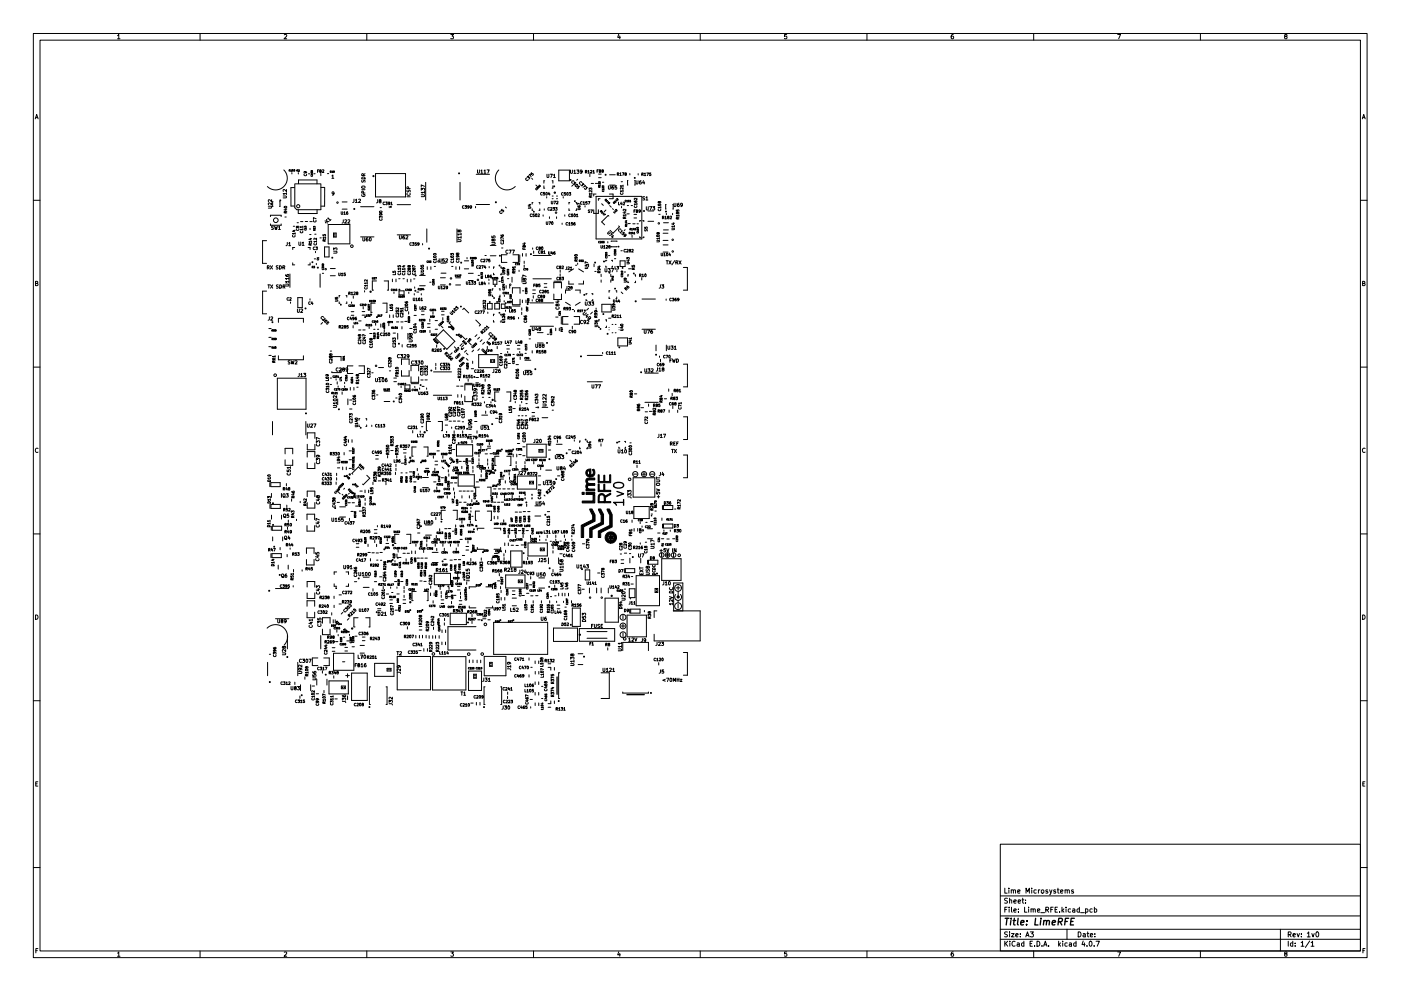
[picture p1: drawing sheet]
<svg xmlns="http://www.w3.org/2000/svg" width="420mm" height="297mm" viewBox="0 0 420 297" stroke-linecap="round" stroke-linejoin="round" font-family="sans-serif">
<g fill="none" stroke="#000" stroke-width=".3">
<path d="M10 10h400v277h-400zM12 12h396v273h-396zM35.2 10.7l.4-.4v1.3M35.2 11.6h.8M60 10v2M85.2 10.4l.5-.1 .3 .4-.8 .9h.8M110 10v2M135.2 10.3h.8l-.4 .5 .3 .1v.6h-.7M160 10v2M185.6 10.3l-.4 .9h.9M185.9 10.8v.8M210 10v2"/>
<path d="M235.9 10.3h-.6l-.1 .6h.7v.6h-.7M260 10v2M285.9 10.3l-.6 .3-.1 .8 .3 .2 .4-.1v-.6l-.4-.1-.3 .3M310 10v2M335.2 10.3h.9l-.6 1.3M360 10v2M385.5 10.9l-.3-.3 .3-.3 .4 .1v.4a.52 .52 0 0 0-.5 .2 .52 .52 0 0 0 0 .6l.5-.1 .1-.4-.3-.2M10.6 35.6l.4-1.3 .4 1.3M10.7 35.3h.6M408.6 35.6l.4-1.3 .4 1.3M408.7 35.3h.6M81.5 59.9v.6l-.8-.6-.2 .1 .1 .4"/>
<path d="M84.9 58.7h.8l.2 .2-.2 .4h-.8M85.1 50.9a3.5 3.5 0 0 1 0 5 3.5 3.5 0 0 1-4.9 0M85.9 58h-1l.3 .3M85.9 56.8v.6l-.7-.6-.3 .2 .1 .4M85.9 57.7v.6M86.7 51.1l.3-.2-.3-.1v.5M86.8 51.1l.2 .2M87.2 51l.1-.2v.5M87.2 51.3h.3M87.5 51.7v.4M87.7 50.9h.2l-.1 .4zM88.2 50.9h.2l-.1 .4z"/>
<path d="M88.3 56.2l-1.1 .1 .1 5.5h1.1M88.4 55.2v7.1l.6 .6h7.2M88.5 55.1h7.7M89 51.1l.3-.2h-.3v.5M89.2 51.1l.1 .3M89.5 51.7v.4M89.5 50.9l.3 .1-.3 .4h.3M89.5 55.1v-1.2h5.6v1.2M91.2 52.2a.35 .35 0 0 0 .4 .5 .35 .35 0 0 0 .3-.5M91.5 51.4l.1 .4h-.4l.1-.4 .5 .1 .2 .3M92.5 52.1h.4M93.3 52.6l.2 .3 .2-.3"/>
<path d="M93.5 51.7h.2l-.1 .2-.3-.2v.2l.2-.1M93.5 51.1v.3h-.2v-.3l.4 .3M93.7 52.2h-.5l.2 .2M93.7 52.1v.3M94.1 52.1h.4M95.2 51.3h.3M95.6 50.9h-.4v.8M95.9 51.3l.4-.1v-.2l-.4-.1v.8h.3l.2-.3-.2-.1M96.2 52v.6M96.2 55.2v7.7M96.3 56.2h1M96.7 51l.3-.1 .1 .2-.5 .6h.5"/>
<path d="M97.4 56.2l-.1 5.6h-1M98.2 52h.4M99 51.5l.3-.2-.3-.1v.5M99.2 51.5l.1 .2M99.5 51.4l.2-.2v.5M99.5 51.7h.3M99.5 52.7l.3-.3v1M99.5 53.4h.6M100.1 51.4l-.1-.1 .2-.1-.1 .5 .2-.1-.1-.2M100.2 57.9l-.5 .2-.1-.5 .4-.1 .2 .2-.1 .6-.4 .2M106.2 59.7l-.1 .8-.3 .2M106.6 60l.3-.3v1"/>
<path d="M107.5 59.8l.4-.1 .2 .3-.6 .7h.6M108.5 56.9h1M108.5 58.3a.45 .45 0 0 0 .5 .6 .45 .45 0 0 0 .4-.6h-.4v.2M108.5 55.9l.8-.1 .2 .4-.4 .2h-.5zM108.5 54.1l.2 .5 .4-.5h.3v.5M108.5 53.2a.54 .54 0 0 1 .6-.1 .54 .54 0 0 1 .4 .5h-1zM109 57.9v-.5l-.4-.1-.1 .6h1M109 52.6v-.5h-.4l-.1 .5h1M109.5 52.1l-.5 .3M112.6 52h9v7h-9zM113.3 59.8l-.1 .9-.3 .1M122 59h1"/>
<path d="M122.1 57l.1 .6 .4-.6h.3l.1 .6M122.1 57.9a.44 .44 0 0 0 .4 .7 .44 .44 0 0 0 .4-.7M122.6 56.6l-.1-.5-.4-.1-.1 .6h1M126.3 58.4h.8l.2 .2-.2 .3h-.8M126.3 57v-.6l.4 .4 .1-.3h.4v.5M127.3 57.7h-1l.3 .2M127.3 55.9l-1-.5v.7M127.3 57.4v.5M127.7 54.7v5.3M138 54.7v5.3M142.8 52.2h4M143.2 50.9v.8l.2 .2 .4-.2v-.8"/>
<path d="M144.2 51.2l.3-.3v1M144.2 51.9h.6M145.2 51.2l.2-.3v1M145.2 51.9h.5M146.1 50.9h.6l-.4 1M149.6 51a3.5 3.5 0 0 0 0 4.9 3.5 3.5 0 0 0 4.9 0M157.9 53.4a.35 .35 0 0 0-.1 .6 .35 .35 0 0 0 .6-.2M158 53.1l.4-.3v.4l.3-.1 .2 .3-.3 .3M158.6 52.6l.4-.4 .3 .8M159.4 51.7l-.2 .3 .2 .3 .3-.3 .3 .3-.3 .3M159.5 53.5l.3 .3M160.7 55.5l.3 .2"/>
<path d="M160.8 56.5l-.1 .3 .4-.1M161.1 56.1l-.2 .2 .2 .2 .1-.2 .2 .1-.2 .2M161.3 55.9l.4 .3zM161.8 55.4l.1 .5 .2-.1-.2-.2-.1 .2M162.6 57.8a.35 .35 0 0 0-.5 .3 .35 .35 0 0 0 .5 .3M163.1 55.7v.7h.3M163.3 57.7h-.3l-.1 .4 .4-.1v.4h-.4M163.4 54.2h-.3v.7M163.8 57.8h.3l-.1 .7-.3-.2zM164 58.9v.4M164 52.2v.8l.2 .2 .4-.2v-.8M164.6 57.6l-.2 .6h.5"/>
<path d="M164.8 57.9v.6M165 52.2h.7l-.5 1M165.6 54.2h.2v.7M165.6 59.6h.3M165.6 58.8h.3M165.8 55.7v.7h-.2M166 52.5l.3-.3v1M166 53.2h.6M166.9 59.6h.3M166.9 58.8h.3M167.6 51h3.2v3.2h-3.2zM168.9 57.8a.35 .35 0 0 0-.5 .3 .35 .35 0 0 0 .5 .3"/>
<path d="M168.9 59v.4M169.6 57.7h-.4v.4h.4v.3h-.4M170 57.8l.4 .1-.2 .6-.2-.1zM170.7 57.7h.5l-.3 .3 .2 .1v.3h-.4M171.1 51v.8l.2 .2 .4-.2v-.8M171.8 55.5l-.3 .3M172.1 51.3l.3-.3v1M172.1 52h.6M172.2 54.4a.35 .35 0 0 0-.6-.1 .35 .35 0 0 0 .1 .6M172.6 55.5l.4-.2 .2 .1-.5 .5-.2-.1zM172.7 54.9l-.2-.3-.3 .3 .3 .2-.3 .3-.3-.3M173 51h.6l-.3 .3 .3 .1v.5h-.6"/>
<path d="M173.2 53.7l-.2 .3M173.8 56l-.3-.3-.3 .3 .3 .2-.2 .3-.3-.3M174.5 54.7a.35 .35 0 0 0-.6-.1 .35 .35 0 0 0 .1 .6M174.6 51.4l-.5 .1-.1-.4 .4-.1 .2 .2-.1 .5-.4 .3M174.7 54.9l.4 .3h-.4v.3l-.2 .2-.3-.3M175.3 55.4l.3 .4-.8 .3M175.6 51.5h.3l.1-.3-.4-.1v.8M175.7 51.5l.3 .4M175.8 55.9l.3 .4h-.4l.1 .2-.2 .3-.3-.3M176.3 51.3l.2-.2v.8M176.3 51.9h.5M176.7 56.8v-.5l.3 .3 .1-.2h.3v.4"/>
<path d="M176.9 52.2v.7M177.1 51.2l.3-.1 .1 .2-.5 .6h.5M177.1 59.1v-.4h-.3l-.1 .4h.8M177.3 55h.7M177.5 58.1h-.8l.2 .2M177.5 57.1v.5l-.6-.5-.2 .2 .1 .3M177.5 58.6l-.4 .3M177.5 57.9v.4M177.8 51.3l.3-.2v.8M177.8 51.9h.5M178.5 55h.7M178.8 58.2h-.7v.6"/>
<path d="M178.8 58.9h13.7v12.7h-13.7zM179 51.3h.3M179.4 50.9h-.4v.8M179.5 52.2h.8M179.5 53.3h.8M179.7 51.3l.4-.1v-.3h-.4v.8h.3l.2-.3-.2-.1M179.8 56.1l-.3-.2v.2h.5M180 59.6h-.5v.5M180 55.5h-.5l.1 .2M180 54.9v.3l-.4-.3-.1 .3M180 54.4v.3l-.4-.3-.1 .3M180 55.9l-.2 .1"/>
<path d="M180 55.4v.3M180.6 56v-.3l.2 .2 .3-.2v.3M180.6 51.2l-.1-.3h.4v.2l-.4 .3 .1 .3 .4-.2-.2-.3M180.7 57.1l.1 .3 .3-.3M180.7 54.6h.4M181.1 56.8h-.5l.1 .1M181.1 56.2v.3l-.4-.3v.3M181.1 56.6v.3M181.6 59.8l.3 .1-.2-.3-.3 .4M181.6 59.9v.3M182.5 55.7v.8l.2 .2 .3-.2v-.8M182.8 58.2h1.1v1.4h-1.1"/>
<path d="M182.8 55.5h1.7M182.8 52.4h1.7M183.9 55.7l-.4 .2v.6l.2 .2 .3-.1-.1-.5-.4 .2M184.6 59.9l.2 .3 .2-.2M184.8 60l.3 .2M184.9 59.7l.2-.2v.2l.3 .1-.2 .2M184.9 55.7h-.4l-.1 .5 .5-.1v.5h-.5M185.1 52.2h.4v-.3l-.4-.1v.8M185.3 52.2l.3 .4M185.9 52l.2-.2v.8M185.9 52.6h.4M186.1 57.8a.35 .35 0 0 0 .3 .5 .35 .35 0 0 0 .4-.5"/>
<path d="M186.3 54.5h.4M186.6 51.8h.5l-.3 .8M186.8 57.2h-.8l.3 .3M186.8 56.2v.5l-.5-.5-.3 .2 .1 .3M186.8 55.7h-.8l.3 .2M186.8 55.5v.4M186.8 57v.5M187.6 52.1l-.2-.2 .4-.1v.3l-.4 .2 .2 .3 .3-.2-.2-.3M188.3 54.1v1.3M188.9 52v.4M190.3 54.1v1.3M190.8 54.2v.8l.2 .2 .3-.2v-.8"/>
<path d="M191 59.4v.5l-.6-.5-.2 .2 .1 .3M191.4 52v.4M192.3 54.2l-.5 .2v.6l.2 .2 .3-.1v-.5l-.5 .1M192.5 52.3l.4-.1v-.3l-.4-.1v.8M192.7 52.3l.2 .3M193 54.1l-.3 .7h.6M193.2 54.5v.7M193.2 52.1l.3-.3v.8M193.2 52.6h.5M193.3 59l-.5 .1 .5 .5v.3h-.5M193.7 59.2l.3-.2v1M193.7 60h.6"/>
<path d="M194 51.8h.5l-.4 .8M195.2 51.8h-.4v.4h.3l.1 .4h-.4M10 60h2M79.9 72.1h-1.2v6.8h1.2M80.5 61.8h.8l.2 .2-.2 .4h-.8M81.1 79.6l.6 1M81.1 64.9v-.4h3.2v.4M81.1 67.1v.4h3.2v-.4M81.5 60.8v.6l-.8-.6-.2 .2 .1 .4M81.7 79.6l-.6 1M81.9 60.5v1.4M82 67.8l-.6 .2 .6 .4v.3h-.6"/>
<path d="M82.3 67.8l.3 1 .2-.7 .2 .7 .2-1M83.4 79.7h-.5v.3l.5 .5-.6 .1M83.5 68.1l.3-.3v1M83.5 68.8h.6M83.8 79.6a.51 .51 0 0 1 .6 .5 .51 .51 0 0 1-.6 .5zM83.9 60.5v1.4M85.3 61.9l.4-.1 .3 .3-.5 .2zM85.4 65.1h.4M85.5 62.7h.5M85.6 63.8v-.4h-.3l-.1 .4h.8M85.8 62.6v.4l-.6-.1M86 63.4l-.4 .2"/>
<path d="M86.2 72.6l-.1 .9-.3 .1M86.6 72.9l.3-.3v1M86.6 73.6h.6M87.8 70.5a.35 .35 0 0 0 .3 .5 .35 .35 0 0 0 .3-.5M87.8 78.8v.6h.6M88 67.8h.4M88 69.1h.5M88.2 69v.5l-.5-.2M88.4 74.2h-.6v.6M88.5 70h-.8l.2 .2M88.5 69.8v.4M88.9 68.6a.35 .35 0 0 0 .4 .5 .35 .35 0 0 0 .3-.5"/>
<path d="M89.1 66.8h.4M89.2 68l.1-.2 .4 .2-.4 .3-.2-.5-.2 .1v.3l.3-.1M89.4 62.8v1.2h5.7v-1.1M89.6 72.5v.9l.2 .1 .4-.1v-.9M90.1 69.3a.35 .35 0 0 0 .3 .5 .35 .35 0 0 0 .3-.5M90.1 66.4h.7M90.6 72.8l.3-.3v1M90.6 73.5h.6M90.8 68.8h-.8l.3 .2M90.8 68h-.8l.3 .2M90.8 67.8v.4M90.8 68.5v.5"/>
<path d="M91.4 68.7l.2 .3 .2-.3M91.4 67.8l.5 .1-.5 .1zM91.5 66.4h.7M91.9 68.4h-.5l.1 .1M91.9 68.2v.3M92.4 74.2h.6v.6M92.9 70.3h.4M92.9 71.5h.5M92.9 66.4h.7M93 68.4v.4M93 78.8v.6h-.6M93.1 73.4l-.1-.3-.3-.1-.1 .4h.8"/>
<path d="M93.2 71.4v.5l-.6-.2M93.4 72.5h-.8l.3 .2M93.4 73l-.3 .3M93.4 72.2v.5M94 68.1v-.3l.2 .2 .3-.1v.2M94.1 79.8h.3l-.2 .2 .2 .2h-.3M94.1 66a.35 .35 0 0 0 .3 .5 .35 .35 0 0 0 .3-.5M94.2 72.9a.35 .35 0 0 0 .3 .5 .35 .35 0 0 0 .4-.5M94.2 77.6h.4M94.3 69.1l-.2-.3-.1 .3h.5M94.4 70.2h.4M94.4 74.1a.35 .35 0 0 0-.5 .3 .35 .35 0 0 0 .5 .4"/>
<path d="M94.5 68.5h-.5l.2 .1M94.5 68.8l-.2 .2M94.5 68.3v.3M94.6 75.3v.4M94.7 74h.5l-.3 .3 .2 .1v.4h-.4M94.8 65.6l-.8-.4v.6M94.9 79v.3M94.9 72.4h-.8l.3 .2M94.9 71.4v.5l-.5-.5-.3 .2 .1 .3M94.9 72.2v.4M95.1 77.6l.2 .3 .2-.3M95.6 77.3h-.5l.1 .1"/>
<path d="M95.6 77.2v.2M96 71.3h.4M96.8 79.6l.1 .2h-.3l.1-.2 .4 .2M96.8 79.2h.3l-.2 .2-.3-.2v.2l.2-.1M96.8 70.3v.4h.4v-.4h.4v.4M97.3 72.3l-.1-.4-.3-.1-.1 .5h.8M97.3 74h1.4v3h-1.4zM97.4 66.2l1.2 .2M97.6 71.3h-.8l.3 .2M97.6 71.8l-.3 .3M97.6 71v.5M97.9 65.7l.3 1.2"/>
<path d="M98.4 65.7v-.4l.7 .7M98.4 67.3h6.5v5.8h-6.5zM99.3 65.8l-.4 .4M100 69.9h.8v1.2h-.8zM100.1 75.3h.8l.2 .2-.2 .4h-.8M100.1 74.9v-.6l.3 .3 .1-.2h.5v.5M102.3 63.5l.2 .8 .3-.2v-.6M102.6 60.5h1.5M102.6 62.7h1.5M103 65.9l-.1 .8-.3 .2M103.1 63.7l.3-.2v.8M103.1 64.3h.5"/>
<path d="M103.4 66l.4-.1 .2 .3-.7 .7h.7M104.3 63.5l-.4 .1v.5l.4 .1v-.4l-.4 .1M104.3 66l.4-.1 .2 .3-.6 .7h.6M106.6 60.7h.6M108.1 62h4M108.1 71h4M108.8 71.2v.8l.2 .2 .4-.2v-.8M110.3 71.2l-.4 .3-.1 .5 .2 .2 .3-.1v-.4l-.5 .1M110.9 71.3l.1-.1a.46 .46 0 0 1 .4 .6 .46 .46 0 0 1-.5 .3zM113.8 65.3v-.5l.3 .2 .1-.2h.3v.5M113.8 63.4l.5-.1 .3 .2-.5 .2zM113.9 65.5a.35 .35 0 0 0 .3 .5 .35 .35 0 0 0 .3-.5"/>
<path d="M113.9 60.2l-.2-.2 .2-.2 .3 .1v.2a.4 .4 0 0 0-.4 .2 .4 .4 0 0 0 0 .5l.4-.1-.1-.5M114 62.2h.4M114.1 64l.2 .4h-.4v-.4l.5 .1 .2 .3M115.4 60.6a.35 .35 0 0 0-.5 .4 .35 .35 0 0 0 .5 .3M115.6 60.6h.5l-.2 .3h.2v.4h-.5M116.7 61.9v.4M116.9 60.9l-.4 .1v-.4l.4 .1v.5l-.4 .2M117.2 60.8l.2-.2v.8M117.2 61.4h.5M119.1 70.4h4M119.1 61.3h4M119.3 79.6v.4h.4v-.3l.4-.1v.4"/>
<path d="M119.8 70.6v.8l.2 .2 .4-.2v-.8M120.9 79.7h.5M121.2 79.6v.5l-.6-.2M121.3 70.6l-.5 .3v.5l.2 .2 .3-.1v-.4l-.5 .1M121.7 70.7l.4-.1 .2 .3-.6 .7h.6M122.6 79.7l.2-.1 .3 .1-.3 .3-.2-.4-.3 .1 .1 .3 .2-.1M123.4 72.8a.35 .35 0 0 0-.5 .4 .35 .35 0 0 0 .5 .3M123.7 72.8h.4l-.2 .3h.2v.4h-.4M124.5 79.9l-.8-.4v.6M124.9 72.8h-.4v.3h.3l.1 .4h-.4M125.7 73.1l-.4 .1v-.4l.4 .1-.1 .5-.3 .2M126.2 79.5v.4h.4v-.3l.3-.1v.4"/>
<path d="M126.7 73v.4M128 68.6v4M128.1 79.9v.8M128.3 78.2l-.3 .2 .3 .2M128.8 78.4l-.2 .1-.1-.3 .3 .1-.2 .4M129.2 79.9v.8M129.3 78.2h-.3v.2h.2l.1 .2h-.3M130.1 76.8l.4-.1 .3 .3-.5 .2zM130.1 78.3a.35 .35 0 0 0 .3 .5 .35 .35 0 0 0 .3-.5M130.1 76h.6l.1 .2-.6 .2zM130.2 79.9h.4M130.8 77.7h-.8l.2 .2"/>
<path d="M130.8 77.5v.4M131.7 77.6v.8l.2 .2 .4-.2v-.8M132.3 78.9h1.5M133.2 77.6h-.4l-.1 .4h.5v.5h-.5M133.7 77.7l.3-.1 .2 .3-.6 .7h.6M135.2 76.5v-.5l.3 .2 .1-.2h.3v.5M135.3 76.8l.4-.1 .3 .3-.5 .2zM135.3 78.2a.35 .35 0 0 0 .3 .5 .35 .35 0 0 0 .3-.5M135.4 79.9h.4M136 77.7h-.8l.2 .2M136 77.5v.4M136.7 79.9v.8"/>
<path d="M136.9 78.1a.35 .35 0 0 0 .3 .5 .35 .35 0 0 0 .4-.5M137 68.6v4M137.2 76.6l.1 .4h-.4l.1-.4 .5 .1 .1 .3M137.2 76l.1-.1 .3 .1-.3 .3-.2-.4h-.2v.4l.3-.1M137.3 71.9h.8l.2 .1-.2 .4h-.8M137.6 77.6h-.8l.3 .2M137.6 77.4v.4M137.7 69.1l.5-.1v.5a.41 .41 0 0 1-.5-.1 .41 .41 0 0 1-.1-.4h-.2l-.1 .3 .2 .2 .2-.2M137.8 79.9v.8M138.3 71.1h-1l.3 .3M138.3 70.2h-1l.3 .3M138.3 69.9v.6"/>
<path d="M138.3 70.9v.5M139.2 61.7a.35 .35 0 0 0-.5 .4 .35 .35 0 0 0 .5 .3M139.3 78.2h1.3M139.4 61.7h.5l-.2 .3h.2v.4h-.5M140.1 77.2v.4M140.7 62l-.4 .1v-.4l.4 .1-.1 .5-.3 .2M141.1 77.4l.2-.2-.2-.1v.5M141.2 77.4l.2 .2M141.4 62l-.3 .1-.1-.4 .4 .1v.5l-.3 .2M141.5 79.5l.5 .1-.5 .1M141.5 78.8v-.3l.1 .2 .3-.2v.3M141.5 78.1l.5 .1-.4 .1z"/>
<path d="M141.6 77.3l.1-.2v.5M141.6 77.6h.2M142 79.1h-.5l.1 .1M142 79v.2M142.1 77.3v-.1h.2l-.2 .4 .2-.1-.1-.2M142.6 61.9v.4M142.8 77.3l-.2 .1-.1-.2h.3l-.2 .4M142.8 61.3h4M143.4 79.7a.35 .35 0 0 0-.5 .3 .35 .35 0 0 0 .5 .4M143.7 79.7l.3-.1 .2 .3-.5 .5h.5M144.4 79.6h.6l-.4 .8M144.7 77.8a.35 .35 0 0 0-.5 .3 .35 .35 0 0 0 .5 .3"/>
<path d="M145 77.8l.3-.1 .1 .2-.4 .6h.4M145.4 79.6l-.2 .6h.5M145.4 76.6h.4M145.6 79.9v.5M145.7 77.7h.5l-.3 .8M146.7 79.9v.4M146.9 77.7h-.3l-.1 .4 .4-.1v.4h-.4M147 73.6h1.7M147 76.7h1.7M147.5 72.7h.8l.2 .1-.2 .4h-.8M147.5 70.7v.5l.5 .1-.1-.5 .5-.1v.6M147.9 71.8l.5-.1v.5a.41 .41 0 0 1-.5-.1 .41 .41 0 0 1-.1-.4h-.3v.3l.2 .2 .2-.2"/>
<path d="M150.1 63.3a.35 .35 0 0 0-.1 .6 .35 .35 0 0 0 .6-.2M150.2 70.4l.2 .4h.5v-.4h-.4l.2 .4M150.3 72.7a.35 .35 0 0 0 .3 .5 .35 .35 0 0 0 .3-.5M150.4 74.3h.4M150.6 62.7l-.3 .3 .2 .3 .3-.3 .3 .2-.3 .3M151 71.9v.5l-.6-.5-.2 .1 .1 .3M151 71.4l-.8-.3v.5M151.6 62l.3 .3M152 76.4h-1.6v2.3h1.6M152.3 75.1a.44 .44 0 0 0-.6 .4 .44 .44 0 0 0 .6 .4M152.7 75h.6l-.4 1M153.6 75h.7l-.5 1"/>
<path d="M153.8 76.4h1.7v2.3h-1.7M154.5 79.8v.5M154.9 79l-.3 .1 .3 .3M155 78.9h.4l-.2 .5M155.8 79.1l-.2 .1v-.2h.2l-.2 .4M155.9 76.4v2.2M156.7 76v.8M156.8 74.3v.4h.8M157 72.9h.6M157.2 73.8l.1-.2 .3 .1v.3h-.8l.1-.3h.2l.1 .3M157.2 74.5v.2M157.2 78.3v.7"/>
<path d="M157.2 79.5v.7M157.3 72.8v.5l-.6-.2M157.8 76v.8M158.4 62l.8 .1-.2 .3h-.6M158.7 61.3h.5M158.9 61.2v.5l-.5-.2M159.5 64.2a.35 .35 0 0 0-.5 .3 .35 .35 0 0 0 .5 .4M159.6 62.6v.4h.2M159.7 74.3v.4M159.8 60.7h-.2v.5M159.9 76.6h5.4M160 75.3v.6"/>
<path d="M160.2 64.1h-.4v.4h.4v.4h-.4M160.6 64.2l.4 .1-.2 .6-.2-.1zM161.3 74.1a.35 .35 0 0 0-.5 .3 .35 .35 0 0 0 .5 .3M161.3 64.2l.3-.1 .2 .3-.5 .5h.5M161.6 60.7h.3v.5M161.8 74.4l-.2-.3 .4-.1v.3l-.4 .2 .2 .3 .3-.1-.2-.3M161.9 62.6v.4h-.3M162 75.2a.35 .35 0 0 0-.5 .4 .35 .35 0 0 0 .5 .3M162.4 75.5l-.1-.3h.4v.2l-.4 .2 .1 .4 .3-.2-.1-.3M162.4 74.1l.4 .1-.2 .6-.2-.1zM162.9 64.4v.4M163 75.4l.3-.2v.8"/>
<path d="M163 76h.5M163.2 62.6v.4M163.8 66.5l.2 .8 .3-.2v-.6M164.5 75.4l.2 .8 .3-.1v-.7M164.6 66.5h.5l-.3 .8M164.8 65v.5M164.8 62.3a.35 .35 0 0 0-.5 .3 .35 .35 0 0 0 .5 .3M165.1 62.3l.3-.1 .2 .3-.5 .5h.5M165.3 60.3l.2 .8 .3-.1v-.7M165.5 66.6h.3l-.1 .7-.3-.2zM165.5 75.4l-.2 .6h.5M165.7 75.7v.5"/>
<path d="M165.8 62.2h.5l-.2 .3 .2 .1v.3h-.5M166.1 60.3h.5l-.3 .8M166.4 75.4l-.3 .2v.5l.4 .1-.1-.4-.3 .1M166.6 62.2h.5l-.3 .3 .2 .1v.3h-.4M166.9 60.4l.3-.1 .2 .2-.5 .6h.5M166.9 65v.5M167.5 79.8a.35 .35 0 0 0-.5 .3 .35 .35 0 0 0 .5 .4M168.5 79.8l.3-.1 .2 .3-.5 .5h.5M168.6 66.9v.4M169.4 64.4v.4M170 80l-.1 .7-.2 .1M170.2 66.8a.35 .35 0 0 0-.5 .3 .35 .35 0 0 0 .5 .3"/>
<path d="M170.5 66.9l.3-.2v.8M170.5 67.5h.5M170.6 62.6v.4h.3M170.9 60.7h-.3v.5M171 64.2a.35 .35 0 0 0-.5 .3 .35 .35 0 0 0 .5 .4M171.7 66.7h-.4v.4l.4-.1v.4h-.4M171.8 64.1h-.4v.4h.3l.1 .4h-.4M172.2 64.2l.3 .1-.1 .6-.2-.1zM172.4 76.4l.5-.1 .3 .2-.5 .2zM172.4 66.7l-.3 .2v.4l.4 .1-.1-.4-.3 .1M172.6 79.5h.4M172.7 60.7h.2v.5"/>
<path d="M172.7 77l.1 .4-.4 .1 .1-.5 .5 .1 .2 .3M172.8 78.3l-.1-.4-.3-.1v.5h.8M172.9 64.4l.2-.3v.8M172.9 64.9h.4M172.9 62.6v.4h-.2M173.2 77.8l-.4 .3M173.2 78.9v.3M173.3 62.4l.7 .1-.1 .3h-.6M173.3 61.7l.1 .3 .5 .1v-.4h-.3l.1 .4M173.7 78.2l.3-.2-.3-.1v.5M173.8 78.2l.2 .2M174 61.2l-.7-.3v.5"/>
<path d="M174.5 78.1l-.3 .1v-.2h.3l-.3 .4M174.6 60.5a.35 .35 0 0 0-.5 .3 .35 .35 0 0 0 .5 .4M174.7 78l.3 .1-.3 .3h.3M174.9 60.7l.2-.3v.8M174.9 61.2h.5M175.4 61.7v.4M175.7 79.3h.6M176 79.2v.5l-.6-.2M176.1 60.4h-.4v.4h.3l.1 .4h-.4M176.3 78.8l-.8-.4v.6M176.4 60.4h.5l-.3 .8M176.5 79.1v.8"/>
<path d="M176.9 63l-.5 .1 .4 .5-.4 .1M177.1 62.9h.6l-.4 .8M178.1 62.9v1.1h1.4v-1.1M178.2 79.1v.8M179.5 79.8h.5M179.8 79.7v.5l-.6-.2M179.8 72.4l-.3 .1 .3 .3M180 72.4l.3 .1-.3 .3h.3M180.2 63.3h.3l-.1-.2-.4 .3M180.2 73.6l.2 .8 .3-.2v-.6M180.3 63.3l-.1 .3M180.3 63.8l.2 .2"/>
<path d="M180.4 61.1l.5 .5M180.6 72.5l-.1-.1 .2-.1-.1 .5 .1-.1v-.2M180.6 63.5h.2l-.4 .4M181 73.8l.2-.2v.8M181 74.4h.5M181.1 64l-.3 .3M181.1 63.8l-.3 .2 .2 .2M181.2 72.3h-.2l-.1 .3 .3-.1v.3h-.3M181.3 64.1l.3 .2-.5 .2M181.6 76.9v-.3l.2 .2 .2-.2v.3M181.6 76.2l.4 .2v-.3l-.2 .1 .1 .2M181.6 75.7l.5 .1-.3 .1z"/>
<path d="M181.6 77.1l.2 .3 .2-.3M181.7 79.7v.3h.3M181.7 63l-.5 .4M181.7 60.3l.2 .2M181.8 73.7l.3-.1 .1 .2-.5 .6h.5M182 60.1h.2l-.4 .3M182 78h-.3v.3M182.3 72.4v.4M182.5 60.6l-.3 .2M182.5 76.6h.4M182.5 60.4l-.3 .1 .2 .3M182.6 64.8l-.2-.2-2 1.9 .9 .9"/>
<path d="M182.7 73.9l-.1-.2 .3-.1 .1 .3-.5 .2 .2 .3 .3-.2-.2-.3M182.7 69.4l-.5 .4 .2 .3 .6-.4M182.8 61.6l.5 .5M182.9 60.8l-.4 .1 .1 .3 .2-.2-.3-.2M183.2 69.9l.4 .4-.8 .3M183.3 73.9h1.7M183.3 72.4h1.7M183.4 78h.3v.3M183.7 79.7v.3h-.3M183.7 62.5l.3 .3M183.9 70.9l-.4 .4M184 70.6l-.6 .2 .4 .4"/>
<path d="M184 63.6l.3 .3 .2-.2M184.1 60.9v-.4l-.2 .2 .3 .3M184.2 60.8h.2M184.2 76.1v-.3l.2 .1 .3-.1v.3M184.2 75.3l.4 .3 .1-.3h-.3l.1 .3M184.2 74.8v.3h.3l-.1-.3h.3v.3M184.3 76.2l.1 .3 .3-.3M184.3 77.5h.4M184.3 63.2l.2 .3 .2-.2M184.3 60.4v-.2l.4 .4M184.4 79.9v.8h.4M184.5 63.2l.3 .3"/>
<path d="M184.6 63l.2-.3v.3l.3 .1-.2 .2M184.8 60.5l-.2 .2M185 79.9h.5l-.3 .3h.3v.4h-.5M185.5 60.6v.8h.4M185.5 67.7l.3 .3-2 1.9-.8-.9M185.9 69.6l.3 .3M186 78.2h1.5v1.7h-1.5zM186.2 68.9a.35 .35 0 0 0-.6-.2 .35 .35 0 0 0 .2 .6M186.2 75.2h.4M186.3 60.6l-.2 .5h.5M186.3 69.2h.3l-.5 .6M186.4 61.9v.4"/>
<path d="M186.5 60.9v.5M186.9 60.7l.3-.1 .1 .2-.5 .6h.5M187.2 63.6h.5M187.3 65.5v-.4l-.3-.1-.1 .5h.8M187.3 69.9l-.3-.3-.3 .2 .3 .3-.2 .3-.3-.3M187.4 63.4v.5l-.6-.1M187.5 68.8l-.3 .3M187.6 74.8a.35 .35 0 0 0-.5 .3 .35 .35 0 0 0 .5 .4M187.6 70.7l-.3-.2 .2-.3 .3 .3-.4 .3-.4-.1M187.7 66.2h.3M187.7 66.6h.3M187.7 64.5h-.8l.2 .2"/>
<path d="M187.7 62.7v.5l-.6-.5-.2 .2 .1 .3M187.7 65l-.4 .3M187.7 64.2v.5M187.8 60.1l-.4 .1 .4 .3M187.8 67.8l-.2-.2-.1 .2h.5M187.8 66.6v.3l-.3-.1M187.8 66.1v.3l-.3-.1M187.9 74.8l.3-.1 .2 .3-.5 .5h.5M187.9 60.1l.2-.1v.5M187.9 60.5h.3M188 78.7l.7 .1-.1 .3h-.6M188 77.7v-.5l.3 .2v-.2h.4v.5"/>
<path d="M188 67.2h-.5l.1 .2M188 67.1v.3M188 67.5l-.2 .2M188 64.1h.7M188.1 61.6h.4M188.2 78h.5M188.3 67h.7M188.5 77.9v.4l-.6-.1M188.7 60l-.3 .4 .3 .1v-.3l-.3 .1M188.7 69.9l.2-.2-.2-.1v.5M188.8 69.9l.2 .2M188.8 75.1l-.1-.3h.4v.2l-.4 .2 .1 .3 .3-.1-.1-.3"/>
<path d="M188.9 60.1l.1-.1v.5M188.9 60.5h.3M188.9 68.7l.3-.2-.3-.1v.5M189.1 68.7l.1 .2M189.2 69.7l.1-.1v.5M189.2 70.1h.2M189.3 61.6h.4M189.4 68.6l.2-.2v.5M189.4 68.9h.3M189.5 74.8l.3-.1 .1 .3-.5 .5h.5M189.5 79.5v.4l.4 .1v-.4l.4-.1v.5M189.6 70.4v.7"/>
<path d="M189.8 69.6l-.2 .3h.3M189.8 67.1h.7M189.9 69.8v.3M190 68.4l-.1 .4h.3M190.1 69.7l.2-.1v.5M190.1 70.1h.3M190.1 64.3h.8M190.1 65.3h.8M190.1 68.6v.3M190.1 63.3h.3M190.2 60.2l.2 .4h.5v-.4h-.3l.1 .4M190.3 61.7a.35 .35 0 0 0 .3 .5 .35 .35 0 0 0 .3-.5"/>
<path d="M190.5 62.9h-.4v.8M190.6 68.4h-.2v.3h.2v.2h-.2M190.8 63.3l.4-.1v-.3h-.4v.8h.3l.2-.3-.2-.1M191 68.7l.4 .2v-.3l-.2 .1 .1 .2M191 68.2l.5 .1-.3 .1zM191 61.2h-.8l.2 .2M191 60.9v.5M191 69.6l.2 .3 .2-.3M191 67.1h.4M191.5 69.2h-.5l.1 .2M191.5 69.1v.3M191.9 70.9v.3h.3"/>
<path d="M192 63.2l-.3 .1-.1-.4 .4 .1v.5l-.3 .2M192.2 66.1h-.3v.3M192.8 66.1h.3v.3M193.1 70.9v.3h-.3M193.3 68.1v.4h.4v-.4h.4v.4M193.4 68.8v.4l.6-.4 .1 .5M193.8 62v.8l.2 .2 .4-.2v-.8M194.3 66.3h1.7M194.3 63.2h1.7M194.8 62h.6l-.4 1M195.7 62h.7l-.4 .3 .3 .1v.5h-.6M197 72l.8 .2-.2 .3h-.6"/>
<path d="M197 70.6l.5-.1 .3 .2-.5 .2zM197.3 69.9l.2-.2 .3 .2-.3 .3-.3-.4h-.2v.3l.3-.1M197.4 61.2v.4h.4l-.1-.4h.4v.4M197.5 62.7a.35 .35 0 0 0 .3 .5 .35 .35 0 0 0 .3-.5M197.6 64.2h.4M197.7 60.5l.2-.1 .3 .1-.3 .4-.3-.5-.2 .1 .1 .3 .2-.1M197.8 71.5h-.8l.2 .2M197.8 71.2v.5M198.2 62.1h-.8l.2 .3M198.2 61.9v.5M198.3 75.9l.1 .8 .3-.2v-.6M198.7 65.2h.3l.1-.3-.4-.1v.8"/>
<path d="M198.8 65.2l.3 .4M198.9 72.1h1.4M198.9 69.9h1.4M198.9 75.6h1.4M198.9 73.4h1.4M199 66.8h1.5M199 68.9h1.5M199.1 76.1l.2-.2v.8M199.1 76.7h.4M199.4 65l.2-.2v.8M199.4 65.6h.5M199.8 61.3v1.3"/>
<path d="M199.8 78.2h.6M199.8 64v.3M199.9 76h.4l-.2 .7-.2-.2zM200.1 78.2v1M200.3 65.1l-.1-.2 .4-.1v.3l-.4 .2 .1 .3 .3-.2-.1-.3M200.6 78.2l.7 1M200.8 75.8l-.2 .6h.5M200.9 64.9l.3-.1 .2 .2-.5 .6h.5M201 76.1v.6M201.3 78.2l-.7 1M201.5 68.4l.8 .2-.2 .3h-.6M201.7 64v.3"/>
<path d="M201.7 66.9h.6M201.8 61.3v1.3M202 66.8v.5l-.6-.2M202.1 60.9v.8l.2 .2 .4-.2v-.8M202.3 67.8h-.8l.2 .3M202.3 67.6v.5M202.4 78.1l-.9 1.3M202.7 78.7l.5-.1v-.3l-.5-.1v1M202.8 62.9v.4h.4v-.3l.3-.1v.4M202.9 78.7l.4 .5M203.2 63.8l.1-.2 .3 .2-.3 .3-.2-.4h-.2v.4l.3-.1M203.2 65.6v-.4h-.3l-.1 .4h.8"/>
<path d="M203.6 78.2l.7 1M203.6 60.9l-.4 .3-.1 .5 .2 .2 .4-.1-.1-.4-.5 .1M203.6 64.6h-.8l.2 .3M203.6 64.4v.5M203.6 65.2l-.4 .2M204.3 78.2l-.7 1M204.7 61.4l-.5 .1-.1-.5 .4-.1 .2 .2-.1 .6-.4 .2M408 60h2M10.7 84.9h.5l.1-.5-.6-.1v1.3h.5l.2-.4-.3-.3M80 87.3h-1.2v6.8h1.2M80.2 80.2l.4-.1 .1-.4-.5-.1v1M80.3 85.4h.6"/>
<path d="M80.4 80.2l.3 .4M80.6 85.4v1M80.6 98.5h.7M80.8 95l-.1 .8-.3 .2M81.1 85.4l.7 1M81.2 95.1l.4-.1 .2 .3-.6 .7h.6M81.6 99.1l.2-.2-.2-.1v.5M81.7 99.1l.1 .2M81.8 85.4l-.7 1M82.3 98.8h-.2l-.1 .2h.3v.3h-.3M82.6 99l-.1-.1 .3-.1-.2 .5 .2-.1-.1-.2M83.5 85.4l-.6 .1v.3l.6 .4-.6 .1"/>
<path d="M83.5 96.6v-1.2h7.5v1.2M83.9 85.4a.51 .51 0 0 1 .6 .5 .51 .51 0 0 1-.6 .5zM84.8 80.2l.5-.1 .1-.4-.6-.1v1M84.9 85.9h.5v-.4l-.5-.1v1M85.1 80.2l.3 .4M85.1 85.9l.4 .5M85.6 85.2h.8l.2 .2-.2 .3h-.8M85.6 82.4l.3 .4h.5l.2-.2-.1-.3-.4 .1 .1 .4M86.6 89.3a.35 .35 0 0 0-.5 .3 .35 .35 0 0 0 .5 .3M86.6 84.4h-1l.3 .3M86.6 83.5h-1l.3 .3M86.6 83.2v.6"/>
<path d="M86.6 84.2v.5M86.9 89.3l.3-.1 .1 .2-.5 .6h.5M86.9 82.1v4M87.1 90.5v.4M89.2 92.6v.8l.2 .2 .4-.2v-.8M89.3 89.2h1.4v3h-1.4zM90.2 92.7l.4-.1 .2 .3-.6 .7h.6M93 89.6v.4M93.1 90.5a.35 .35 0 0 0-.5 .4 .35 .35 0 0 0 .5 .3M93.6 90.4l-.2 .6h.5M93.6 80.1l.3-.3h-.3v.5M93.7 80.1l.2 .2"/>
<path d="M93.7 90.7v.6M96 82.1v4M96.6 80.4v-.3l.2 .1 .2-.1v.3M96.6 80.5l.2 .3 .2-.3M96.7 81.9h.4M96.7 96.7l-.4 .5M97 95.1a.35 .35 0 0 0-.6-.1 .35 .35 0 0 0 .1 .6M97.2 95.3l.3 .2-.1 .3h-.7l.3 .4M98.1 96.1l-.4-.1-.3 .3 .2 .3 .2-.3-.3-.2M98.6 96.7l-.2-.3-.3 .2 .3 .3-.3 .3-.3-.3M99.1 80.5h1.4M99.1 82.6h1.4"/>
<path d="M100.5 89.9l.8 .1-.1 .3h-.7M100.5 89.1v.4h.4v-.3l.3-.1v.4M101.6 81.8l.1 .8 .3-.1v-.7M101.7 98h.4v-.4h-.4v.8M101.7 90.5v.4h.3M101.9 98l.3 .4M102 88.6h-.3v.5M102.4 82.1l.2-.3v.8M102.4 82.6h.4M102.5 97.6h.3l.1 .2-.5 .6h.5M103.4 97.9l-.1-.3h.3v.2l-.4 .3 .2 .3 .3-.2-.2-.3M103.6 81.8h-.4l-.1 .4h.4l.1 .4h-.5"/>
<path d="M103.8 88.6h.2v.5M104 90.5v.4h-.2M104.4 97.6h-.4v.4l.4-.1v.4h-.4M104.6 87.9h.4v-.3l-.4-.1v.8M104.7 95.1a.35 .35 0 0 0-.5 .4 .35 .35 0 0 0 .5 .3M104.8 87.9l.2 .4M104.9 91.4l-.3 .2 .3 .2M105.1 91.4l.3 .1-.4 .4h.4M105.2 95l-.2 .6h.5M105.3 93.4h.8M105.3 94.5h.8M105.3 95.3v.6"/>
<path d="M105.4 87.8l.2-.3v.8M105.4 88.3h.4M105.4 90.5v.4M105.8 91.4h-.2l-.1 .2h.3v.2h-.3M105.9 97.6v.7M106 88.7v.7M106.1 87.6l.3-.1 .2 .3-.5 .5h.5M106.2 96.6v.5h.2M106.2 95.4l-.4 .1v-.4l.4 .1-.1 .5-.3 .2M106.3 91.4l-.3 .4h.3v-.2l-.3 .1M106.8 96.6l-.3 .4 .3 .1v-.3l-.3 .1M106.9 95.1l-.4 .2v.4l.4 .1v-.4l-.4 .1"/>
<path d="M107 87.9l-.1-.3h.4v.2l-.4 .2 .1 .3 .3-.1-.1-.3M107.1 96.6l-.1 .3h.3M107.3 96.8v.3M107.5 98.9h.7M107.6 96.2h.7M108.3 91.2l-.3 .1 .3 .3M108.5 91.2l.3 .1-.3 .3h.3M108.6 93.4h.8M108.6 94.5h.8M108.8 98.9h.7M108.9 91.9v.7M109.1 91.1l-.1 .4h.3"/>
<path d="M109.2 91.3v.3M109.3 87.1v.4M109.4 86.1a.35 .35 0 0 0 .3 .5 .35 .35 0 0 0 .4-.5M109.8 91.3l-.3 .1v-.2h.3l-.3 .4M109.8 97.5l.2-.3h-.2v.5M109.8 94.3l.3 .3-.2 .2zM109.9 97.5l.2 .2M110.1 85.6h-.8l.3 .2M110.1 84.9h-.8l.3 .2M110.1 83.9v.5l-.5-.5-.3 .1 .1 .3M110.1 84.6v.5M110.1 85.4v.4"/>
<path d="M110.2 94.3h.3l-.1 .2 .1 .3h-.3M110.3 97.3l.1-.1v.5M110.3 97.7h.2M110.6 91.8h.3l-.2 .2-.3-.3v.2h.2M110.6 92.9l-.2-.2v.2h.5M110.7 98.1v.4M110.7 97.3l.2-.1v.5M110.7 97.7h.3M110.7 94.5l.2-.2v.5M110.7 94.8h.3M110.8 90l.1 .5 .2-.5M110.9 92.2v.3l-.4-.3-.1 .2"/>
<path d="M110.9 91.4l-.5-.2v.3M110.9 92.6l-.3 .2M110.9 100h.7M111.3 90.1l.2-.1v.5M111.3 90.5h.3M111.5 97.2h-.3v.2h.2l.1 .3h-.3M111.6 83.2l.1 .5 .2-.5M111.8 90l.2 .1v.4zM111.9 96.2l-.3 .1 .3 .3M112.1 98.7h.4M112.1 96.2l.3 .1-.3 .3h.3M112.4 83.2h-.2l-.1 .2h.3v.2h-.3"/>
<path d="M112.5 90.9h-1.2v2.7h.3M112.5 90.2l-.2 .1v-.3l.2 .1-.2 .4M112.6 83.2h.3l-.2 .5M112.6 96.8v.7M112.7 96.1l-.1 .4h.3M112.8 96.3v.3M112.9 84.2h-1.2v2.8h.3M113.2 98.7h.4M113.2 99.8h.4M113.3 96.1l-.2 .4 .2 .1v-.3l-.2 .1M113.3 94.3l.3 .3-.1 .2zM113.4 99.7v.3l-.3-.1"/>
<path d="M113.8 94.5l.2-.2v.5M113.8 94.8h.3M114.2 97.1v1M114.3 94.3h.3l-.2 .5M114.6 99.9a.35 .35 0 0 0-.5 .3 .35 .35 0 0 0 .5 .3M114.8 97.1v1M114.8 90.9h1.3v2.7h-.3M114.9 97.9l.4-.1 .1 .3h-.5zM114.9 99.9l.3-.1 .2 .2-.5 .6h.5M114.9 96.9l.5 .1-.4 .1zM115.2 84.2h1.3v2.8h-.3M115.2 98.8v.7"/>
<path d="M115.4 97.3v.3l-.4-.3-.1 .3M116.1 99.8h-.4v.4l.4-.1v.4h-.4M116.4 96.6l.2-.2-.2-.1v.4M116.4 96.6l.2 .1M116.5 99.9l.4 .1-.2 .6-.2-.1zM116.6 96.9v.7M116.7 96.4l.3 .1-.3 .2h.3M116.9 94.4v.8M116.9 92.1l.2 .3 .5 .1 .1-.5-.4 .1 .1 .4M116.9 91.3v.4h.4v-.4h.4v.4M117.1 96.3h.3l-.2 .4M117.5 98.2l.3-.2h-.3v.5"/>
<path d="M117.5 96.4h.2l-.1 .3zM117.6 98.2l.2 .3M117.6 86.7l-.3 .1 .3 .3M117.7 83.6v.8M117.7 92.7v.4h-.8M117.8 81.3v.4h.4v-.4h.3v.4M117.8 86.8l.2-.2v.5M117.8 87.1h.3M117.9 99.8h.7M117.9 94.4v.8M118 98.1l.1-.1v.5M118 98.5h.3"/>
<path d="M118.1 87.6v.4M118.3 86.8l.1-.2v.5M118.3 87.1h.3M118.5 98l.2 .1-.1 .4zM118.6 81.9v.4h-.8M118.8 83.6v.8M118.8 93v.4l.3 .1v-.4l.4-.1v.5M118.8 94.5a.35 .35 0 0 0 .4 .5 .35 .35 0 0 0 .3-.5M118.9 96.5h.7M119 86.6l-.2 .4 .2 .1v-.3l-.2 .1M119.2 98.2l-.2 .1-.1-.3 .3 .1-.2 .4M119.3 99.9v1.8"/>
<path d="M119.4 81.9a.35 .35 0 0 0 .3 .5 .35 .35 0 0 0 .4-.5M119.6 93.8v.5l-.6-.5-.2 .1v.3M119.6 92.2v.5l-.6-.5-.2 .2v.3M119.6 88.6l.1 .5 .1-.5M119.6 83.5h.4M119.7 87.2h1.5v1.2h-1.5zM120.1 88.8l.1-.2v.5M120.1 89.1h.2M120.1 93.1v.4h.4l-.1-.4h.4v.4M120.1 81.3h-.8l.3 .3M120.1 80.6h-.8l.3 .2M120.1 80.3v.5"/>
<path d="M120.1 81.1v.5M120.1 94.6a.35 .35 0 0 0 .4 .5 .35 .35 0 0 0 .3-.5M120.2 96.5h.7M120.5 97.9v.7M120.7 81.9a.35 .35 0 0 0 .3 .5 .35 .35 0 0 0 .4-.5M120.8 88.6l-.3 .4 .3 .1v-.2h-.3M120.9 83.5h.3M120.9 93.8v.5l-.6-.5-.2 .2v.3M120.9 92.5h-.8l.2 .2M120.9 92.3v.4M121.1 88.7l.2 .1-.1 .3zM121.4 96.3h.7"/>
<path d="M121.4 81.4h-.8l.3 .2M121.4 80.6h-.8l.3 .2M121.4 80.4v.4M121.4 81.1v.5M121.5 90.5l.2 .3h.4l.1-.4-.4 .1 .1 .3M121.5 91.3l.5-.2 .3 .3-.5 .2zM121.6 92.7a.35 .35 0 0 0 .3 .5 .35 .35 0 0 0 .3-.5M121.9 86.7l-.3 .1 .3 .3M122.1 83.7v.8M122.2 86.6l-.1 .4h.3M122.3 91.9v.5l-.6-.5-.2 .2 .1 .3M122.3 99.9v1.8"/>
<path d="M122.3 86.8v.3M122.4 81.9a.35 .35 0 0 0 .3 .5 .35 .35 0 0 0 .3-.5M122.5 93.4v.7M122.6 87.6v.4M122.6 95.5h.3l-.2 .2-.3-.2v.2l.2-.1M122.6 94.9l.1 .3h-.3l.1-.3 .4 .3M122.6 80.5l.2-.2 .3 .2-.3 .3-.2-.4h-.3l.1 .4 .2-.2M122.7 96.7l-.3-.3v.3h.5M122.7 86.8l-.1-.1 .2-.1-.1 .5 .2-.1-.1-.2M122.9 98.4h.7M122.9 95.9v.3l-.4-.3-.1 .3M122.9 96.4l-.2 .1"/>
<path d="M123.1 81.1v.5l-.6-.5-.2 .2 .1 .3M123.2 83.7v.8M123.3 86.8l-.2 .1v-.2h.2l-.2 .4M123.8 81.8a.35 .35 0 0 0 .3 .5 .35 .35 0 0 0 .3-.5M123.9 89.3l.2 .8 .3-.1v-.7M124 83.6h.4M124.1 80.5l.1-.2 .3 .2-.3 .3-.2-.4h-.2v.3l.3-.1M124.1 97.9l.5-.1 .3 .3-.5 .2zM124.1 99.3a.35 .35 0 0 0 .4 .5 .35 .35 0 0 0 .3-.5M124.2 94.5h.6M124.2 88v.4M124.3 97.1h.6"/>
<path d="M124.3 91.9l.5 .1-.3 .1zM124.4 92.8l.1 .3 .3-.3M124.4 86v.4M124.5 81.1v.5l-.6-.5-.2 .1 .1 .3M124.6 97v.5l-.6-.2M124.7 89.5l.3-.2v.8M124.7 90.1h.5M124.8 92.3v.3l-.3-.3-.1 .3M124.8 91.6l-.5-.3v.4M124.9 98.8h-.8l.2 .2M124.9 98.6v.4M125 87.5h.6"/>
<path d="M125.4 86.7l.3-.2-.3-.1v.5M125.5 86.7l.2 .2M125.8 96l.2-.2-.2-.1v.5M125.8 82.6h1.7M125.8 85.7h1.7M125.9 89.3l-.4 .2v.5h.4v-.3l-.4 .1M125.9 86.6l.1-.2v.5M125.9 86.9h.3M125.9 96l.2 .2M125.9 91.9v.8h.4M126.2 99.1l-.3 .2 .3 .2M126.2 81.8l.8 .2-.1 .3h-.7"/>
<path d="M126.2 95.8l.3 .1-.3 .3h.3M126.3 80.4l.4-.2 .3 .3-.5 .2zM126.3 89.5l.2-.2v.8M126.3 90.1h.4M126.3 88v.4M126.4 99.1l.2 .1-.3 .4h.3M126.4 93.2h.8M126.4 94.3h.8M126.5 97.5v-.4l.2 .2 .2-.1v.3M126.5 96.7v.2l.2 .1v-.3h.2v.3M126.5 98.1l.2 .3 .2-.3M126.7 86.6l-.3 .1v-.2h.3l-.3 .4"/>
<path d="M126.7 95.7h.3l-.2 .2 .2 .3h-.3M126.8 99.2l.2-.1v.5M126.8 99.6h.3M126.9 91.9l-.3 .2-.1 .5h.5l-.1-.3-.4 .1M127 86.4l-.2 .4h.4M127 97.6v.3l-.4-.3-.1 .3M127 81.2h-.8l.2 .3M127 81v.5M127.1 86.6v.3M127.2 95.8h.3l-.1 .4zM127.3 92l.3-.1 .2 .2-.5 .6h.5M127.4 99.3l-.1-.2h.3l-.2 .5 .2-.1-.1-.2"/>
<path d="M128.2 98.1h.8M128.2 97h.8M128.9 84.6h.4M128.9 95.6v.7M128.9 99v.7M129.1 94.6v.5h.2M129.3 92.7l-.4 .2 .4 .2M129.4 92.7l.3 .1-.3 .4h.3M129.7 83.8l.4 .2 .1-.3-.3 .1 .1 .2M129.7 94.6h-.2v.3h.2v.2h-.2M129.8 85.2l.1 .3 .3-.3M129.8 93.5v.7"/>
<path d="M129.9 92.7h.3l-.2 .2 .2 .2h-.3M129.9 84.3h.3l-.2 .2-.3-.3 .1 .3 .1-.1M130.2 84.7v.3l-.3-.3-.1 .3M130.2 94.9h-.2v-.2h.2l-.2 .4M130.5 98.7h.7M130.5 96.1h.7M130.5 92.6l-.1 .4h.3M130.6 92.8v.4M131.5 85.8l.1 .8 .3-.2v-.6M131.8 97.2l-.1 .4 .3-.1M131.9 97.1l.3-.2v.5l.2-.2M132.1 85.4h1.5"/>
<path d="M132.1 83.3h1.5M132.1 92.5l.3-.2h-.3v.5M132.2 92.5l.2 .3M132.3 86l.2-.2v.8M132.3 81.9h1.5M132.3 86.6h.4M132.3 96.8v-.2l.3 .3M132.4 97.7l.4 .5M132.4 94.4h.8M132.4 93.3h.8M132.6 92.3l.3 .1-.3 .4h.3M132.7 96.2l.1 .4 .2-.1-.2-.2-.1 .3"/>
<path d="M132.7 96.8l-.2 .2M132.8 95.2v.7M133 85.8h.3l.2 .2-.5 .6h.5M133 92.3h.3l-.1 .2 .1 .2h-.3M133.5 92.3l.3 .1-.3 .4h.3M134.1 95.5v-.3l.2 .2 .3-.1v.2M134.1 94.8l.4 .2 .1-.2h-.3l.1 .2M134.2 96.2l.1 .3 .3-.3M134.2 86.1l-.3 .1-.1-.4 .4 .1v.5l-.3 .2M134.6 95.7v.3l-.3-.3-.1 .3M135.1 96.5l-.4 .3 1.4 1.5M135.3 93.5l.4 .4-.1 .3-.6-.4"/>
<path d="M135.4 97.7v.4l-.3 .1zM135.7 98.1l.1 .3h-.5l.2 .2M135.7 93.4v-.3l.5 .5M136.2 92.5l.4 .1 .2 .5-.4-.1zM136.2 98.6l-.2-.2-.1 .2 .1 .1-.1 .2-.2-.2M136.4 93.5l-.3 .3M136.5 82.4l.1 .5 .2-.5M136.6 92.2l.3-.4v.4l.5 .1-.3 .4M136.7 83.3h1.4M136.7 85.4h1.4M137 82.5l.2-.1v.5M137 82.9h.3"/>
<path d="M137.5 82.4l.3 .1-.3 .4h.3M138 82.4h.3l-.2 .5M138.8 92.8l.4-.4 1.4 1.4M139.3 80.6h1.3M139.9 84.4l.1 .8 .3-.1v-.7M140.5 81.9h1.4M140.5 84.1h1.4M140.7 84.7l.2-.3v.8M140.7 85.2h.4M141.4 84.4h.5l-.3 .3 .2 .1v.3h-.4M142.1 84.4h.5l-.2 .3 .2 .1v.3h-.5M142.7 95.9l1.4 1.4-.4 .4"/>
<path d="M143 93.2a.35 .35 0 0 0-.5 .4 .35 .35 0 0 0 .5 .3M143.3 93.2h.3l.1 .2-.5 .6h.5M143.4 82.6h.4M143.7 84.5v.8h.4M144 93.2h.5l-.3 .8M144.2 82v-.3l.2 .1 .3-.1v.3M144.4 99.8l.3-.3-.2-.3-.4 .3 .6 .5M144.5 84.9l-.1-.3h.3l.1 .2-.5 .2 .2 .3 .3-.1-.2-.3M144.5 83.4l-.2-.3-.1 .3h.5M144.6 99.6l.4 .1M144.7 82.8h-.5l.2 .1M144.7 82.3l-.5-.2v.4"/>
<path d="M144.7 83.1l-.2 .2M144.7 82.6v.3M144.7 99l.2-.3 .3 .1v.7l.4-.3M144.8 93.2h.5l-.4 .8M144.9 92.2l.7 .2-.1 .2h-.6M144.9 91.2v-.5l.3 .3v-.2h.4v.4M145.3 98.5l.1-.3h.3l.1 .8 .3-.4M145.3 84.5l-.2 .6h.5M145.5 84.8v.5M145.6 82.4v.8h.4M145.6 91.7h-.7l.2 .2M145.6 90v.5l-.5-.5-.2 .2 .1 .3"/>
<path d="M145.6 91.5v.4M145.9 98v-.3l.6 .6M146.2 90.9h1.4v1.7h-1.4zM146.3 93.5v.4M146.4 82.8l-.2-.3h.4v.2l-.4 .2 .2 .3 .3-.1-.2-.3M146.5 88.2l.7 .1-.1 .3h-.6M146.5 86.8l.2 .3 .4 .1 .1-.4h-.4l.1 .4M146.6 84.8v.3M146.6 83.7v.4M146.7 98.1l-.4 .3M146.8 87.6h.4l-.2 .3-.3-.4h-.2l.1 .3 .2-.1M147.3 82.4l-.3 .2v.5l.4 .1-.1-.4-.3 .1"/>
<path d="M147.3 100a.35 .35 0 0 0-.5-.1 .35 .35 0 0 0 .1 .5M147.6 83.1l.1 .5 .2-.5M147.6 88.4v.5h.3M147.9 86.6h-.3v.4M147.9 83.9h1.1v1.3h-1.1zM148 96v.5h.2M148 81.9v.4h.3M148.1 83.3l.1-.2v.5M148.1 83.6h.3M148.2 94.2h-.2v.4M148.3 80h-.3v.5M148.4 90.9h1.4v1.7h-1.4z"/>
<path d="M148.5 83.1h.4l-.2 .2 .1 .3h-.3M149.3 83.1l-.3 .5h.3v-.2h-.3M149.5 90.2l.5 .1-.5 .2M149.5 90v-.3l.2 .2 .2-.1v.2M149.6 84.3h.4M149.7 89.3h.3M149.7 86.6h.2v.4M149.8 89.2v.3l-.3-.1M149.9 88.4v.5h-.2M150 94.2h.3v.4M150.1 80h.2v.5M150.3 96v.5h-.3"/>
<path d="M150.3 81.9v.4h-.2M150.3 91.1h1.1v1.3h-1.1zM150.4 84.2v-.3l.2 .2 .3-.1v.2M150.5 84.4l.1 .3 .3-.3M150.6 83h.3M150.6 96.2l.8 .2-.2 .3h-.6M150.6 94.1l.2 .4h.4l.1-.4h-.3l.1 .4M150.7 81.7l.7 .2-.1 .2h-.6M150.8 83v.3l-.4-.1M150.8 86.6l.2 .3 .2-.3M150.9 83.7l-.5-.3v.4M151 81l.1 .3-.4 .1 .1-.4h.4l.2 .3"/>
<path d="M151 80.3l.1 .3h-.4l.1-.3h.4l.2 .3M151 85.3h.3l-.2 .2-.3-.3v.3l.2-.1M151.1 87.6l-.3 .2 .3 .2M151.2 90.1v.4M151.3 88.5v.4M151.3 86.1v.4l-.4-.4-.1 .3M151.3 85.9l-.5-.3v.4M151.3 87.6h.3l-.2 .2 .2 .2h-.3M151.4 95.7h-.8l.2 .2M151.4 94.8v.4l-.6-.4-.2 .1 .1 .3M151.4 95.5v.4M151.6 92.9v.4"/>
<path d="M151.7 91.9l.1 .5 .2-.5M151.8 85.6v.8M152 87.6l-.2 .4h.3l-.1-.2-.2 .1M152.1 82.2l.2 .3 .3-.3M152.2 92l.1-.1v.5M152.2 92.4h.3M152.2 83.5h.4M152.2 90.3v.5h.2M152.3 87.7l.1-.1v.5M152.3 88.1h.3M152.3 80.7l.1 .3h-.3l.1-.3 .4 .3M152.3 95.3h.4l.1-.3-.5-.1v.8"/>
<path d="M152.5 95.3l.3 .4M152.6 81.7v.3l-.4-.3-.1 .3M152.6 81.4l-.5-.2v.3M152.6 91.9h.3l-.1 .2 .1 .3h-.3M152.7 90.5l-.1-.2h.2l-.1 .5 .2-.1-.1-.2M152.8 92.8v.8h.4M152.9 85.6v.8M152.9 88.3v.3h.2v-.3h.2v.3M152.9 89.2l.2 .4 .2-.4M153 90.3h.3l-.1 .2 .1 .2h-.3M153.1 88.9h.3l-.2 .2-.3-.3v.2h.2M153.1 92l.2-.1v.5"/>
<path d="M153.1 92.4h.3M153.6 83.1v1.5M153.6 95.2l-.4 .2-.1-.4h.5l-.1 .5-.3 .2M153.6 93.1l-.2-.3h.4v.2l-.4 .3 .2 .3 .3-.2-.2-.3M153.7 89.7v1.6h2.3v-1.6M153.7 87.9v-1.6h2.3v1.6M153.7 91.7h2.2M154 80.6l.1 .4h-.3v-.4h.5l.2 .4M154.1 81.8v-.4h-.3l-.1 .4h.8M154.2 94.9l-.3 .2v.4l.4 .1-.1-.4-.3 .2M154.5 80.1h-.8l.2 .2M154.5 81.4l-.4 .2"/>
<path d="M154.6 92.8h-.4v.4l.3-.1 .1 .4h-.4M155.5 95.2v.3M155.7 81v.4M156.5 93.6v.7M156.5 92.3v.7M156.6 83.1v1.5M156.7 89.9v.8M156.7 87.2h.4M156.8 84.4h.8l.2 .2-.2 .4h-.8M157.2 94.7l.1 .3 .5 .1 .1-.4h-.4l.1 .4M157.2 83.6l.5-.1v.5a.41 .41 0 0 1-.4-.1 .41 .41 0 0 1-.2-.4h-.2l-.1 .3 .2 .2 .2-.2M157.2 96.1a.35 .35 0 0 0 .4 .5 .35 .35 0 0 0 .3-.5"/>
<path d="M157.3 80.5l-.3 .2 .3 .2M157.5 95.5l.1-.1 .4 .1-.4 .3-.2-.4-.2 .1v.3l.3-.1M157.5 80.5h.3l-.2 .5M157.6 86.4l.5 .1-.4 .1zM157.6 87.7l.2 .3 .2-.3M157.7 89.9v.8M157.8 86.9h.3l-.2 .2-.3-.3v.2h.2M157.8 82.9l-1-.5v.7M157.9 92.9l.2 .4 .2-.4M158.1 92.6h.2l-.2 .2-.2-.3v.2h.2M158.1 87.2v.4l-.4-.4-.1 .3M158.1 80.7l-.1-.2h.2l-.1 .5 .2-.1-.1-.2"/>
<path d="M158.2 90.4v.3h.5M158.2 89.5l.4 .3v-.3h-.2l.1 .3M158.3 92.2l-.5-.2v.3M158.4 90.1h.3v.2h-.5v-.3l.2 .3M158.4 90.5v.2M158.6 99.1v-.3l.2 .1 .3-.1v.3M158.8 99.4h.3l-.2 .1-.3-.2 .1 .2 .1-.1M159 90.8h7M159 97.8h7M159.1 99.7v.3l-.3-.3-.1 .3M159.6 89.8v.4M159.6 98.1v.8l.2 .2 .4-.2v-.8"/>
<path d="M159.8 86.9h.8M159.8 88h.8M159.8 83.6h5.5M159.9 88.6v.7M160.1 85.5h.2M160.4 85.1h-.3v.8M160.8 85.5h.3v-.3l-.3-.1v.8h.3l.1-.2-.2-.2M160.9 98l-.3 .8h.7M161.1 98.4v.7M161.2 99.7h1.7M161.2 89.7a.35 .35 0 0 0-.5 .4 .35 .35 0 0 0 .5 .3M161.7 90l-.1-.3h.3l.1 .2-.5 .2 .2 .4 .3-.2-.1-.3"/>
<path d="M161.8 98.5l-.2-.2 .2-.2 .3 .1v.2a.4 .4 0 0 0-.4 .2 .4 .4 0 0 0 0 .4h.4l-.1-.5M161.8 88.6a.35 .35 0 0 0-.5 .3 .35 .35 0 0 0 .5 .3M161.9 85.1h-.3l-.1 .4h.4v.4h-.4M162.3 88.8l-.1-.2 .3-.1v.3l-.4 .2 .2 .3 .3-.2-.2-.3M162.3 87.1a.35 .35 0 0 0-.5 .3 .35 .35 0 0 0 .5 .3M162.5 90l-.2-.3h.4v.2l-.4 .2 .2 .4 .3-.2-.2-.3M162.6 87.1l.3-.1 .2 .2-.5 .6h.5M163.2 86.1h.8M163.2 85h.8M163.3 88.8l-.3 .1-.1-.3h.4v.5l-.3 .2M163.5 87.3l-.1-.2 .4-.1v.3l-.4 .2 .1 .3 .3-.2-.1-.3M164.1 87.2l.3-.2v.8"/>
<path d="M164.1 87.8h.5M165.1 98.7h.4M165.2 99.2h.3l-.2 .2-.3-.3v.2h.2M165.3 98.6v.3l-.4-.1M165.5 99.6v.3l-.4-.3-.1 .2M166.1 86.3v-1.6h2.3v1.6M166.1 88.1v1.7h2.3v-1.7M166.1 84.3h2.2M166.7 95h.7M166.7 98.3v.8M166.8 92.1a.44 .44 0 0 0 .4 .6 .44 .44 0 0 0 .4-.6M167 90.3h.7"/>
<path d="M167.1 91.3l.5-.1v.5a.41 .41 0 0 1-.4-.1 .41 .41 0 0 1-.2-.4h-.3v.3l.2 .2 .2-.2M167.4 90.1v.6l-.8-.2M167.5 83.2a.35 .35 0 0 0-.5 .3 .35 .35 0 0 0 .5 .3M167.6 94.2l.2 .4 .2-.4M167.7 98.3v.8M167.8 93.8l.1 .2h-.3l.1-.2 .4 .2M167.9 80.1l-.1-.3h.3l.1 .2-.4 .2 .1 .3 .3-.1-.1-.3M167.9 83.4l-.1-.2 .4-.1v.3l-.4 .2 .1 .3 .3-.2-.1-.3M168 82.1v.7M168 80.9v.7M168.1 93.4h-.5l.1 .2M168.1 93.3v.3"/>
<path d="M168.2 99.1v.2h.5M168.3 94.9v2.2M168.5 98.7h.2v.2h-.5l.1-.2 .2 .2M168.5 99.2v.1M168.5 83.1h.5l-.3 .3 .3 .1v.3h-.5M168.7 98.3l-.5-.2v.4M169.1 92.5h.4v-.3l-.4-.1v.8M169.3 92.5l.3 .4M169.6 90.6l1.4 .9M170 85.9v.6l-.3 .2M170.3 80.1l.3-.1 .2 .2-.5 .6h.5M170.3 92.5l-.3 .1-.1-.4 .4 .1v.4l-.3 .2"/>
<path d="M170.4 85.9h.3l.1 .2-.5 .6h.5M170.4 94.9h-1.7v2.3h1.7M170.6 84.2v.9h1.4M170.6 92.1h.5l-.3 .3 .3 .1v.3h-.5M171 87h-1.4v.9M171.1 80.2l.2-.2v.8M171.1 80.8h.4M171.2 99.1a.35 .35 0 0 0-.5 .3 .35 .35 0 0 0 .5 .3M171.3 86.2l-.1-.3h.3l.1 .2-.5 .3 .2 .3 .3-.2-.2-.3M171.6 92.8h.4M171.6 97.8v.7M171.9 99.3l-.4 .1v-.3h.4v.5l-.4 .2"/>
<path d="M172 80.6l-1.4 .9M172.2 94.9h1.6v2.3h-1.6M172.3 93v.4M172.3 99.1h.3l-.1 .7-.2-.2zM172.5 87h1.5v.9M173.3 93.2h.3v-.3h-.3v.6M173.4 93.2l.2 .3M173.5 80.6l1.5 .9M174 90.6l-1.4 .9M174.2 93.1l-.3 .1v-.3l.3 .1-.3 .5M174.4 92.9h.4l-.2 .6M174.7 96.1a.44 .44 0 0 0-.6 .4 .44 .44 0 0 0 .6 .4"/>
<path d="M175 84.2v.9h-1.5M175.5 80l.8 .2-.2 .3h-.6M175.5 93.4l-.6 .6v.3l.4 .1 .6-.6M175.5 90.5v.8l.2 .2 .4-.2v-.8M175.6 96.4l-.4 .2-.1-.5 .3-.1 .2 .2v.6l-.4 .2M175.8 89.7v.3h.3M176 96.1l.4-.1 .2 .3-.6 .7h.6M176.1 88h-.3v.3M176.3 94.7l-.5 .5M176.4 94.3l-.7 .3 .4 .4M176.5 90.5h.6l-.3 .4 .3 .1v.4h-.6M176.5 92.4l-.6 .6"/>
<path d="M176.9 95.5l-.4-.2 .3-.4 .3 .2v.2l-.4 .4-.5-.1M177.4 90.5h.7l-.4 .4 .3 .1v.4h-.6M177.5 88h.3v.3M177.7 93.6l-.6 .5M177.8 89.7v.3h-.3M178.4 81.4h.4M178.4 97.5l.8 .1-.2 .3h-.6M178.4 97.2v-.5l.3 .3 .1-.2h.3v.4M178.4 96.1l.2 .3h.4l.1-.3h-.4l.1 .3M178.6 93.9l.1 .4h-.3v-.4h.5l.2 .4M178.6 93.1l.1 .4h-.3v-.4h.5l.2 .4M178.7 95.1v-.4h-.3l-.1 .4h.8"/>
<path d="M178.8 92.3v.4M179.1 94.6l-.4 .3M179.6 97.7v.5h.2M179.6 80.5l.1 .4h-.4l.1-.4 .4 .1 .2 .3M179.6 81.7v-.3l-.3-.1-.1 .4h.8M179.8 95.9h-.2v.4M180 81.3l-.4 .2M180.3 82.2v.7M180.3 83.9v.7M180.5 91.2h2.8v2.3h-2.8zM181.4 80.5v.8l.2 .2 .4-.2v-.8M181.6 95.9h.3v.4"/>
<path d="M181.9 97.7v.5h-.3M182.4 80.5h.6l-.3 .4 .3 .1v.4h-.6M182.5 95.4h.7M182.7 89v.5h.2M182.7 98.1v.1M182.7 98.8v.1M182.9 87.2h-.2v.4M183.2 82.2v.7M183.2 83.9v.7M183.3 80.5h.7l-.4 1M183.5 83.7l.5 .1-.5 .2M183.6 99.7h.2"/>
<path d="M183.6 97.2h.2M183.6 94.8h.4v-.3l-.4-.1v.8M183.6 83.3h.4M183.7 92.6l.7 .1-.1 .3h-.6M183.7 92.3v-.5l.3 .3v-.3h.4v.5M183.8 94.8l.2 .4M183.8 83.2v.3l-.4-.1M184 82.8v.3l-.4-.3-.1 .3M184 89.9l.1 .7 .3-.1v-.6M184 91.1l.1 .4h-.3v-.4h.5l.1 .4M184.3 94.5l.3-.1 .2 .2-.5 .6h.5M184.5 99.7h.3"/>
<path d="M184.5 97.2h.3M184.7 87.2h.3v.4M184.9 89.8l-.2 .6h.5M185 89v.5h-.3M185 81.1v.4M185.1 90.1v.5M185.1 94.6l.2-.2v.8M185.1 95.2h.5M185.6 89.8l-.2 .6h.5M185.7 98.1v.1M185.7 98.8v.1M185.8 90.1v.5"/>
<path d="M185.9 94.6l.2-.2v.8M185.9 95.2h.4M186.1 98.6l.8 .2-.2 .2h-.6M186.1 97.3l.5-.1 .3 .2-.5 .2zM186.3 82.5v-.3l.2 .2 .2-.2v.3M186.3 87.5l.5 .5M186.3 82.7l.2 .3 .2-.3M186.4 97.9h.5M186.5 81.4h.3l-.2 .1-.3-.2v.2h.2M186.6 97.8v.5l-.5-.2M186.8 81.9h-.5l.1 .1M186.8 81.7v.3"/>
<path d="M187.1 84.1l.8 .2-.2 .3h-.6M187.2 81.5h.4M187.5 83.4l.1 .3-.4 .1 .1-.4h.4l.2 .3M187.6 86.7l.2-.3-.2-.2-.3 .2 .6 .6M187.7 86.6l.5 .1M188.1 85.6l-.1 .4 .3 .3 .3-.2-.3-.2-.1 .3M188.3 84.2v.5h.2M188.5 80.6h.7M188.5 82.4h-.2v.4M189.9 80.7v-.4h-.3l-.1 .4h.8M190.3 80.3l-.4 .2M190.3 82.4h.3v.4"/>
<path d="M190.6 84.2v.5h-.3M191.8 82.5h.4v-.3l-.4-.1v.8M192 82.5l.3 .4M192.5 83.2v.7M192.5 98.7h4M192.5 89.6h4M192.6 82.4l.2-.3v.8M192.6 82.9h.4M193.2 98.9v.8l.2 .2 .4-.2v-.8M193.4 82.2l.4 .1-.2 .6-.2-.1zM194.2 98.9h.6l-.4 1M195.6 98.9l-.4 .3v.5l.1 .2 .4-.1-.1-.5-.4 .2"/>
<path d="M198.1 85.4l-.1 .8-.3 .2M198.4 85.4h.7l-.4 .4h.3v.5h-.6M199.8 89.6v.4M201.3 89.5a.35 .35 0 0 0-.5 .3 .35 .35 0 0 0 .5 .3M201.6 89.4h.5l-.3 .3 .3 .1v.3h-.5M202.8 89.4l-.4 .2v.4l.4 .1v-.4l-.4 .1M203.6 89.7l-.4 .1v-.3h.4v.5l-.4 .2M204.9 80.2h1.2M206.1 80.2v6.8h-1.2M408.6 84.9h.6l.1-.5-.7-.1v1.3h.5l.3-.4-.3-.3M10 110h2M80.6 103.9h.7"/>
<path d="M80.6 101.1h.7M80.6 106.5h.7M81.6 101.6l.2-.2h-.2v.5M81.6 104.2l.2-.2-.2-.1v.5M81.7 101.6l.2 .3M81.7 104.2l.2 .2M81.7 107.4l.2 .4h.5v-.4h-.4l.2 .4M82.1 108.6v-.4h-.3l-.1 .4h.8M82.3 103.9l-.2 .4 .2 .1v-.2h-.2M82.3 101.4h-.2v.2h.2v.2h-.2M82.5 106.8h-.8l.2 .3M82.5 108.1l-.4 .3"/>
<path d="M82.5 106.6v.5M82.6 104h.2l-.1 .4zM82.8 101.6h-.2v-.2l.2 .1-.2 .4M83.2 113.4h8.6v9.3h-8.6zM83.5 106.6v1.2h7.5v-1.2M87 108.2l-.6 .1 .5 .4v.3l-.5 .1M87.3 108.1l.3 1 .2-.7 .1 .7 .3-1M88.5 108.2l.4-.1 .2 .3-.6 .7h.6M89.7 111.9v.9l-.3 .1M90.2 112.2l.3-.3v1M90.2 112.9h.5M91.1 111.9h.6l-.3 .4 .3 .1v.4h-.6"/>
<path d="M97.7 113.1l.2 .3 .5 .1v-.4h-.3l.1 .4M97.8 116.9v-.5l.3 .3 .1-.3h.3v.5M97.9 117.2a.35 .35 0 0 0 .3 .5 .35 .35 0 0 0 .3-.5M97.9 115l.6-.1 .1 .2-.6 .2zM98.1 112.3l.1 .3-.4 .1 .1-.4h.4l.2 .3M98.5 113.7v.4h-.8M98.6 115.9h-.8l.2 .2M98.6 115.6v.5M98.8 106.9l.2 .3 .4 .1 .1-.4h-.4l.2 .4M98.9 108.3a.35 .35 0 0 0 .3 .5 .35 .35 0 0 0 .3-.5M99 115.2h.4M99 113.3h.4"/>
<path d="M99.1 105.2h.3M99.1 106.2l.2-.1 .3 .1-.3 .3-.2-.4h-.3l.1 .4 .2-.1M99.5 117.8l.3-.2h-.3v.5M99.5 107.2v-.3h2.8v1.2M99.6 107.6v.5l-.6-.5-.2 .1 .1 .3M99.6 117.8l.2 .3M100 117.7l.1-.1v.5M100 118.1h.3M100 119.7h.1a.48 .48 0 0 1 .5-.2 .48 .48 0 0 1 .3 .5v.1a.48 .48 0 0 1-.6 .1 .48 .48 0 0 1-.3-.5zM100.1 112.7l-.3 .1 .3 .3M100.3 112.7l.3 .1-.3 .3h.3M100.5 117.7l.1-.1v.5"/>
<path d="M100.5 118.1h.3M100.6 116.5l-.3 .2 .3 .2M100.8 116.5l.2 .1-.3 .4h.3M100.8 112.6h.3l-.2 .5M100.8 113.5v.4M100.9 117.7l.2-.1v.5M100.9 118.1h.3M101 118.6v.6l-.8-.6-.2 .2 .1 .4M101.1 114.4v.7M101.2 116.5h.3l-.2 .5M101.3 119.6v1.7M101.3 112.8l.1-.2v.5"/>
<path d="M101.3 113.1h.3M101.4 115.7v.4M101.4 110.4a.44 .44 0 0 0-.6 .4 .44 .44 0 0 0 .6 .4M101.8 116.5l.2 .1-.1 .4zM101.8 110.4l.4-.1 .2 .2-.7 .8h.7M102.3 110.4v1.3h-2.8v-.3M102.4 113.9v.3h-.5M102.4 113.7l-.5-.2v.3M102.4 113.2h-.5l.2 .1M102.4 113v.3M102.6 117.5v.7M102.8 116.5l-.4 .2 .4 .2"/>
<path d="M102.8 107.7l.5 .1-.5 .2M102.9 110.7l-.2-.2 .2-.2h.3l.1 .3a.4 .4 0 0 0-.5 .2 .4 .4 0 0 0 0 .4h.5l-.2-.5M102.9 116.5l.3 .1-.3 .4h.3M103 107.3h.3l-.2 .2-.3-.2 .1 .2 .1-.1M103.3 106.9h-.5l.2 .1M103.3 106.7v.3M103.3 114.6v.4M103.3 115.7v.4M103.6 113.7v-.3l.2 .2 .2-.2v.3M103.6 112.5l.4 .2v-.2h-.2l.1 .2M103.6 113.9l.2 .3 .2-.3M103.7 116.5l-.3 .4h.3v-.2l-.3 .1"/>
<path d="M104.1 113.1h-.5l.1 .1M104.1 112.9v.3M104.2 116.7l-.3 .1v-.3l.3 .1-.3 .4M104.3 110.7l-.5 .1-.1-.4 .4-.1 .2 .2-.1 .5-.4 .3M104.3 119.6v1.7M104.9 119.9h.6M105.1 116.1v.8M105.3 113.6l.5 .1-.3 .1zM105.5 113.1h.3M105.6 114.8l-.3-.3v.3h.5M105.6 113.1v.3l-.3-.2M105.8 114v.3l-.4-.3-.1 .3"/>
<path d="M105.8 114.5l-.2 .2M105.8 109.7h-1.6v2.3h1.6M105.8 118.6l.2 .3 .5 .1 .1-.5-.4 .1 .1 .4M105.9 119.4l.4-.1 .3 .2-.5 .2zM106.1 116.1v.8M107 116.1h.4M107.1 113.1h.5M107.1 112.4l.2-.2 .3 .2-.3 .3-.2-.4h-.3l.1 .4 .2-.2M107.2 115v-.4h-.3l-.1 .4h.8M107.3 113v.5l-.6-.2M107.5 102.6a.35 .35 0 0 0 .3 .5 .35 .35 0 0 0 .4-.5M107.6 114h-.8l.2 .2"/>
<path d="M107.6 114.5l-.4 .3M107.6 113.8v.4M107.6 109.7h1.7v2.3h-1.7M107.7 101.1h.5M107.8 100.4l.1-.1 .3 .1-.3 .3-.2-.4-.2 .1v.3l.3-.1M108 101v.5l-.6-.2M108.2 101.8v.5l-.5-.5-.3 .2 .1 .3M108.9 102.6a.35 .35 0 0 0 .3 .5 .35 .35 0 0 0 .3-.5M109.1 101.1h.5M109.3 101v.5l-.5-.2M109.6 101.8v.5l-.6-.5-.2 .2 .1 .3M109.6 100.6l-.8-.4v.6"/>
<path d="M110.2 112.4v-.5l.3 .3 .1-.3h.3v.5M110.3 112.7a.35 .35 0 0 0 .3 .5 .35 .35 0 0 0 .3-.5M110.9 103.7a.35 .35 0 0 0 .4 .5 .35 .35 0 0 0 .3-.5M110.9 102.3l.6-.1 .2 .3-.7 .1zM111 111.1v.5l-.6-.5-.2 .2 .1 .3M111 110.7l-.8-.4v.6M111.2 101.6l.2-.2 .3 .2-.3 .3-.3-.4h-.2v.4l.3-.2M111.5 111.7h.4M111.6 119v-.5l.3 .2 .1-.2h.3v.5M111.6 118.2v-.5l.3 .3 .1-.3h.3v.5M111.6 117l.2 .4h.5v-.4h-.3l.1 .4M111.7 103.2h-.8l.2 .2"/>
<path d="M111.7 103v.4M111.7 119.2a.35 .35 0 0 0 .3 .5 .35 .35 0 0 0 .3-.5M112 100.1v-.3l.2 .2 .3-.2v.3M112.3 101.5l-.2-.2-.1 .2h.5M112.5 100.9h-.5l.2 .1M112.5 100.4h-.5l.2 .2M112.5 101.2l-.2 .2M112.5 100.3v.3M112.5 100.8v.2M112.6 113.4v.8l.2 .2 .4-.2v-.8M112.9 118.4h.4M113.3 101.4l-.2-.2v.2h.5"/>
<path d="M113.5 113.2h1.5M113.5 110.2h1.5M113.6 100.8h-.5l.1 .1M113.6 100.3h-.5l.1 .2M113.6 101.1l-.3 .2M113.6 100.2v.3M113.6 100.7v.2M113.6 113.7l.3-.3v1M113.6 114.4h.6M114.7 113.5l.1-.1a.46 .46 0 0 1 .4 .5 .46 .46 0 0 1-.5 .4zM115.1 116.5l.1 .5 .2-.5M115.2 117.2h1.7"/>
<path d="M115.6 116.7l.1-.2v.5M115.6 117h.3M116 113.4l-.4 .2-.1 .6 .2 .2 .4-.1-.1-.5-.5 .2M116.1 116.6l.3 .1-.4 .3h.4M116.5 109.2v-.5l.3 .3 .1-.2h.3v.4M116.6 109.5a.35 .35 0 0 0 .3 .5 .35 .35 0 0 0 .3-.5M116.6 116.5l.2 .2-.1 .3zM116.8 111.2h.4M116.8 107.4l.2-.2 .3 .2-.3 .3-.2-.4h-.3l.1 .3 .2-.1M117.3 108v.5l-.6-.5-.2 .1 .1 .3M117.8 102.1v.4h.4v-.4h.3v.4M117.8 101.8v-.5l.3 .2 .1-.2h.3v.5"/>
<path d="M117.9 103.6a.35 .35 0 0 0 .3 .5 .35 .35 0 0 0 .3-.5M118.1 114.4h.8M118.1 113.3h.8M118.6 102.8v.5l-.6-.5-.2 .2 .1 .3M118.6 112.4v.4h.8M118.7 119.3h.4M118.7 110.2l.4-.1 .3 .3-.4 .1zM119 111.8l.2-.2 .2 .2v.3h-.8l.1-.4h.3v.4M119 112.5v.3M119.4 111.1h-.8l.3 .2M119.4 110.9v.4M119.7 120v-.5l.3 .2 .1-.2h.3v.5"/>
<path d="M119.7 114.9l-.3 .2 .3 .2M119.7 118.1l.5-.2 .3 .3-.5 .2zM119.8 106.4a.44 .44 0 0 0-.6 .4 .44 .44 0 0 0 .6 .4M119.9 118.8h.6M120 114.9l-.1 .3h.3M120.1 115v.4M120.1 106.3h.6l-.3 .3 .3 .1v.5h-.6M120.2 118.7v.5l-.6-.2M120.3 115.8v.4M120.4 111.1v1.6h2.3v-1.6M120.4 109.3v-1.7h2.3v1.7M120.6 103.3v.7"/>
<path d="M120.6 115.1l-.2 .1v-.3l.2 .1-.2 .4M120.9 114.9l.2 .1-.1 .4zM121.1 106.4l.4-.1 .2 .2-.6 .8h.6M121.3 116.8l.1 .5 .2-.5M121.4 115.4h1.5v1.2h-1.5zM121.8 117l.2-.2v.5M121.8 117.3h.3M122.5 116.8l-.2 .4 .3 .1-.1-.3-.2 .1M122.6 103.3a.35 .35 0 0 0-.5 .3 .35 .35 0 0 0 .5 .4M122.7 106.7l-.5 .1-.1-.4 .4-.1 .2 .2-.1 .5-.4 .3M122.7 101.9h.8l.2 .2-.2 .4h-.8M122.8 116.9l.3 .1-.3 .3h.3"/>
<path d="M122.9 103.3l.3-.1 .1 .3-.5 .5h.5M123.1 100.9l.1 .5h-.5v-.3l.1-.2h.6l.3 .5M123.1 100.1l.5-.1v.5a.41 .41 0 0 1-.5-.1 .41 .41 0 0 1-.1-.4h-.3v.3l.1 .2 .3-.2M123.3 112.9v1.7h2.2v-1.7M123.3 111.2v-1.7h2.2v1.7M123.3 115h2.2M123.9 116.7l-.4 .1 .4 .3M124 108.3a.44 .44 0 0 0-.6 .4 .44 .44 0 0 0 .6 .4M124 103.2h-.3l-.1 .4h.4v.4h-.4M124.2 116.6l-.2 .4h.4M124.3 116.8v.3M124.4 108.2h.6l-.4 .4 .3 .1v.4h-.5"/>
<path d="M124.4 115.8v.4M124.8 103.2h-.4v.4h.4v.4h-.4M124.8 116.8l-.2 .1-.1-.2h.3l-.2 .4M125 116.8l.1-.2v.5M125 117.1h.3M125.3 108.2h.6l-.3 .4 .3 .1v.4h-.6M125.5 117.5l.2 .8 .3-.2v-.6M125.8 116.3v.4M126.1 111.7v-.5l.3 .3 .1-.3h.3v.5M126.1 110.9v-.5l.3 .3 .1-.2h.3v.4M126.2 112a.35 .35 0 0 0 .3 .5 .35 .35 0 0 0 .3-.5M126.2 113.9h.7"/>
<path d="M126.3 117.7l.3-.2v.8M126.3 118.3h.5M126.4 108.3l.1-.1a.46 .46 0 0 1 .4 .5 .46 .46 0 0 1-.5 .4zM126.6 115.8h.6M126.9 109.9h-.8l.2 .2M126.9 109.7v.4M127.4 111.7v-.5l.3 .3 .1-.3h.3v.5M127.4 110.9v-.5l.3 .3 .1-.2h.3v.4M127.4 113.9h.7M127.5 111.9a.35 .35 0 0 0 .3 .5 .35 .35 0 0 0 .3-.5M127.5 117.5l-.4 .2v.4l.4 .1v-.4l-.4 .1M127.8 117.5h.5l-.2 .3 .2 .1v.3h-.5"/>
<path d="M127.9 116.3v.4M128.2 109.7v.5l-.6-.5-.2 .1 .1 .3M129.3 100.3l.3-.2h-.3v.5M129.4 100.3l.2 .3M129.6 105h.4v-.3l-.4-.1v.8M129.8 100.1l.3 .1-.3 .4h.3M129.8 105l.3 .4M130 118.5h5.5M130 111.5h5.4M130.1 101.7h.3l-.1-.2-.4 .3M130.2 101.8l-.1 .2M130.3 100.1l.2 .1-.3 .4h.3"/>
<path d="M130.4 104.7l.3-.1 .1 .2-.5 .6h.5M130.6 101.3l2.4-2.4 3.4 3.4-2.4 2.4zM130.6 101.9l.1 .2-.4 .1 .2 .2M130.7 110v.7M130.7 108.9v.7M130.7 100.1h.3l-.2 .5M130.9 102.2l.2 .3h-.5l.2 .2M130.9 103.4v.7M131.3 119l.2 .8 .3-.1v-.7M131.5 102.7l-.5 .1 .2 .2 .1-.2-.2-.1M131.5 104.6l-.3 .2-.1 .4 .5 .1-.1-.4-.4 .1M132.1 119.3l.3-.3v.8"/>
<path d="M132.1 119.8h.5M132.3 104.6h-.4v.4l.4-.1v.4h-.4M132.6 108.9a.35 .35 0 0 0-.5 .4 .35 .35 0 0 0 .5 .3M132.6 110.1a.35 .35 0 0 0-.5 .3 .35 .35 0 0 0 .5 .3M132.9 108.9h.5l-.3 .3h.2v.4h-.4M132.9 110h.5l-.3 .3 .2 .1v.3h-.4M132.9 119.3l.2-.3v.8M132.9 119.8h.5M133.6 108.9h.5l-.3 .3h.3v.4h-.5M133.6 110h.5l-.3 .3 .3 .1v.3h-.5M133.6 119h.5l-.2 .3 .2 .1v.4h-.5M133.6 105.8l.3 .3 .3-.2-.3-.4-.5 .6"/>
<path d="M133.8 106l-.1 .4M134.4 110h.5l-.3 .3 .2 .1v.3h-.4M134.4 106.1l.3 .2-.1 .3h-.7l.3 .4M134.6 108.8l-.2 .6h.5M134.8 109.1v.6M135.3 106.9l-.4-.1-.3 .3 .2 .3 .2-.3-.3-.2M135.6 105.7l-.5 .5M135.8 107.4l-.4-.1-.3 .3 .2 .4 .3-.3-.4-.2M136.3 103.9l.4 .5M136.4 105.2v.4l.3-.1M136.6 105l.3-.1v.5l.2-.3M136.8 107v.4l.3-.1"/>
<path d="M136.9 106.9l.3-.2v.5l.3-.2M137 115.7h.6M137 104.8v-.2l.3 .3M137.2 104.3l.2-.2 .2 .5M137.2 106.5l.2-.2 .1 .2h.1l-.1 .3M137.3 118.3v.8M137.3 100.4l.4-.2v.3zM137.4 104.8l-.2 .2M137.6 106.2l.2-.3 .2 .5M137.8 113.2l-.1-.4h-.3v.4h.8M137.8 113.7v.4M137.8 108.3l.1-.3-.3 .1 .4 .4"/>
<path d="M137.9 108.2l.3 .1M137.9 109.5v.4l.3-.1M138 100.4l.1 .3h-.5l.2 .3M138 107.8l.3-.1v.5l.2-.3M138.1 109.4l.3-.2v.5l.2-.2M138.2 115.7h.6M138.2 112v.5l-.6-.5-.2 .1v.3M138.2 111.2v.5l-.6-.5-.2 .2v.3M138.2 110.5v.5l-.6-.5-.2 .1v.3M138.2 112.7l-.4 .3M138.2 100.4l1.4 1.4 .4-.4M138.3 107.5l.2-.2v.2h.2l-.1 .3"/>
<path d="M138.4 118.3v.8M138.4 101l-.3 .3M138.4 109l.3-.1v.5l.2-.3M138.4 100.8l-.3 .2 .2 .2M138.6 103l-.6 .7M138.7 107l.2 .4 .2-.3M138.7 102.4l.5-.3-.1 .3zM138.8 108.8v-.2l.4 .3M138.9 107.1l.3 .2M139 112.9l.4-.1v-.3l-.4-.1v.8M139 103.4l-.6 .7M139.1 102.7l.2 .2"/>
<path d="M139.1 104.2l-.6 .6M139.2 112.9l.3 .3M139.3 108.8l-.2 .2M139.3 102.5h.2l-.3 .3M139.4 117v-1.7h2.3v1.7M139.4 118.7v1.7h2.3v-1.7M139.4 114.9h2.2M139.7 102.9v-.1l.2 .1h-.4v.3l.2-.2M139.8 112.7l.2-.3v.8M139.8 113.2h.4M139.9 107.5l.4 .5M139.9 105.8l.4 .5"/>
<path d="M139.9 105l-.6 .6M139.9 109.6v-.3l.2 .2 .3-.1v.2M139.9 109.2v-.3l.2 .1 .3-.1v.3M140.2 102.3l.3 .3 .2-.2M140.2 110.6l-.2-.3-.1 .3h.6M140.4 113.6v.7M140.5 109.8v.3l-.4-.3-.1 .3M140.5 110.3l-.3 .1M140.6 101.8l.1 .5 .2-.2-.1-.1-.2 .2M140.7 102.8l.7 .6M140.9 101.6l.3 .3zM141 112.4h-.4v.4h.3l.1 .4h-.4"/>
<path d="M141.3 112.7l.2-.3v.8M141.3 113.2h.5M141.3 110.5h.7M141.7 103.8l-.1 .4 .4-.1M141.7 108.2v.7M141.8 103.7l.3-.2v.5l.2-.2M142 115.1l.2 .8 .3-.2v-.6M142 104.9l-.4 .5M142.1 119v-.6l.4 .3 .1-.3h.4v.6M142.1 118.1v-.7l.4 .4 .1-.3h.4v.6M142.1 103.3l.3-.1v.5l.3-.3M142.2 119.3a.44 .44 0 0 0 .4 .7 .44 .44 0 0 0 .4-.7"/>
<path d="M142.5 103l.2-.1 .1 .4 .2-.2M142.5 116.5l.1 .5h-.4l-.1-.3 .2-.2h.5l.3 .5M142.7 113.1h.8M142.7 114.7h.8M142.8 110.9a.35 .35 0 0 0-.5 .4 .35 .35 0 0 0 .5 .3M143 100.3l-.5 .6M143.1 110.9h.3l.2 .2-.5 .6h.5M143.3 115.4l-.4 .1v-.3h.4v.5l-.4 .2M143.5 106.3h5.8v3.9h-5.8zM143.8 104.5l-.5 .5M143.8 101.1l-.6 .5M143.9 110.9h.3l.1 .2-.5 .6h.5"/>
<path d="M144 115.1h-.4v.4l.4-.1v.4h-.4M144.1 112.7l.4-.1v-.3l-.4-.1v.8M144.3 112.7l.3 .3M144.6 101.8l-.6 .6M144.6 119.1h.4M144.7 116.2h.5M144.7 115.5l.2-.2 .3 .2-.3 .3-.2-.4h-.3l.1 .3 .2-.1M144.8 118.1v-.4h-.3l-.1 .4h.8M144.9 112.5l.2-.3v.8M144.9 113h.4M144.9 116.1v.4l-.6-.1M145 104.8l-.4-.1 .1 .4"/>
<path d="M145 110.9l-.3 .1-.1 .5 .5 .1-.1-.4-.4 .1M145.1 104.9l.1 .3h-.4l.2 .2M145.2 116.9v.4l-.6-.4-.2 .1 .1 .3M145.2 117.6l-.4 .3M145.3 102.6l-.5 .6M145.5 105.2l.2 .2h-.3l-.1 .3-.2-.2M145.5 113.6v.7M145.9 105.9l-.3-.1 .2-.2 .1 .2-.4 .2M146.1 112.2h-.4l-.1 .4h.4l.1 .4h-.5M146.1 103.8v.7M146.2 104.9l-.3 .1 .3 .3M146.3 102.3l-.3 .3 .1 .2"/>
<path d="M146.4 104.9l.3 .1-.4 .3h.4M146.4 112.3l.3-.1 .2 .3-.5 .5h.5M146.6 116.2h.5M146.6 119.1h.4M146.6 115.3l.1 .4h-.3v-.4l.5 .1 .2 .3M146.7 118.1v-.4h-.3l-.1 .4h.8M146.8 102.7l-.5 .1 .2 .2 .1-.1-.2-.2M146.8 116.1v.4l-.6-.1M146.9 102.9l.2 .2h-.2v.2l-.3-.1M147 104.8l-.2 .3h.4M147 101.2l-.4 .5M147.1 105v.3"/>
<path d="M147.1 116.9v.4l-.6-.4-.2 .1 .1 .3M147.1 117.6l-.4 .3M147.1 107.8h1.2v.8h-1.2zM147.4 104.9h.2l-.1 .4zM147.6 100.2l.2 .2v.2l-.8 .1 .4 .3M147.7 102.9h.4l.1-.4h-.5v.8M147.9 102.9l.3 .4M148.1 110.7v.8l-.4 .2M148.1 116.5l.1 .5 .2-.5M148.1 100.7l.4 .3h-.4l.1 .3-.3 .2-.3-.3M148.5 102.7l.2-.2v.8M148.5 103.3h.5"/>
<path d="M148.5 110.8l.4-.1 .2 .3-.6 .7h.6M148.6 101.6l.1-.3 .2 .2-.1 .2-.5-.1v.4h.3l.1-.3M148.6 116.6l.2-.1v.5M148.6 117h.3M149.1 116.5l.3 .1-.3 .4h.3M149.1 103.8v.7M149.5 116.5h.4l-.2 .2 .1 .2h-.3M149.6 117.5h-1.2v2.7h.3M149.7 102.5h-.4v.4l.3-.1 .1 .4h-.4M149.8 107.6l.2 .4h.5v-.4h-.3l.1 .4M149.9 109.1a.35 .35 0 0 0 .3 .5 .35 .35 0 0 0 .3-.5M150 110.7l-.5 .2v.6l.2 .2 .3-.1v-.5l-.5 .1"/>
<path d="M150 102.5h.5l-.3 .8M150.1 106h.4M150.2 106.8l.1 .4h-.4l.1-.4h.4l.2 .4M150.6 108.6h-.8l.3 .2M150.6 108.3v.5M151.3 109.9a.35 .35 0 0 0 .3 .5 .35 .35 0 0 0 .4-.5M151.5 107.6h.5M151.5 102.1v.8h.4M151.7 106.2l-.3 .2 .3 .2M151.8 107.5v.5l-.6-.2M151.9 106.3l.1-.1v.5M151.9 106.7h.2"/>
<path d="M151.9 117.5h1.3v2.7h-.3M152 104.6h.8M152 103.5h.8M152 109.1v.5l-.5-.5-.3 .1 .1 .3M152 108.3v.5l-.5-.5-.3 .2 .1 .3M152.2 105.3v.4M152.3 106.2h.3l-.2 .5M152.3 102.1l-.2 .6h.5M152.4 108.9h.7M152.5 102.4v.5M152.9 106.2l.2 .1-.1 .4zM152.9 102.1h.5l-.3 .8"/>
<path d="M153.8 108.7l.1 .3 .3-.3M153.8 106.2h.4M154.1 119v-.5l.3 .3 .1-.3h.3v.5M154.2 119.3a.35 .35 0 0 0 .3 .5 .35 .35 0 0 0 .3-.5M154.2 108.4h-.5l.2 .1M154.2 107.9l-.5-.2v.3M154.2 107.4h-.5l.2 .1M154.2 107.3v.2M154.2 108.2v.3M154.4 117.8h.5M154.4 117.1l.2-.1 .3 .1-.3 .3-.2-.4-.3 .1 .1 .3 .2-.1M154.6 117.7v.5l-.5-.2"/>
<path d="M154.7 102.1v.8h.4M154.7 110.7l.2 .4h.5l.1-.4h-.4l.1 .4M154.8 111.5l.4-.1 .3 .3-.5 .2zM154.8 109.3h.7M155.1 104.6h.8M155.1 103.5h.8M155.2 113.4l-.1-.4h-.3l-.1 .4h.8M155.3 106.2l-.3 .1 .3 .3M155.5 102.1l-.2 .6h.5M155.5 106.3l.2-.2v.5M155.5 106.6h.3M155.5 112.4h-.8l.3 .2"/>
<path d="M155.5 112.2v.4M155.5 112.9l-.3 .3M155.7 102.4v.5M155.9 105.3v.4M156 106.1h.3l-.2 .5M156 107v.7M156 117.8v.4h.4v-.4h.3v.4M156 117v.4h.4v-.3l.3-.1v.4M156.2 102.5l-.1-.3h.4v.2l-.4 .2 .1 .3 .3-.1-.1-.3M156.4 119.7v-.4h-.3l-.1 .4h.8M156.5 106.2l.3 .1-.4 .3h.4M156.8 118.5v.5l-.6-.5-.2 .2 .1 .3"/>
<path d="M156.8 119.3l-.4 .2M157 111.3v.8l.2 .2 .4-.2v-.8M157.4 108h1.8M157.4 111h1.8M157.4 105.9h.4M157.5 117.9v.3l.4 .1-.1-.4h.4v.4M157.5 117.1l.2 .4h.4l.1-.4h-.4l.2 .4M157.5 103.5v-.3l.2 .2 .3-.2v.3M157.6 104.6l.1 .3 .3-.3M157.7 107.2l-.3 .1 .3 .3M157.9 119.8v-.4h-.3l-.1 .4h.8M158 104.3h-.5l.2 .1"/>
<path d="M158 103.9l-.5-.2v.3M158 104.2v.2M158.1 107.3l-.2 .1v-.2h.2l-.2 .4M158.3 118.6v.5l-.6-.5-.2 .1 .1 .3M158.3 119.3l-.4 .3M158.4 107.3v-.1l.2-.1-.2 .5 .2-.1-.1-.2M158.5 111.3h-.4l-.1 .5 .5-.1v.5h-.5M158.7 100.2l.1 .3 .3-.3M158.7 101.6h.4M159.5 111.3h-.5v.5l.5-.1v.5h-.5M159.6 105.1v.7M160.5 118.6v-.5l.3 .3 .1-.2h.3v.4"/>
<path d="M160.7 103.1v.9l.2 .1 .3-.1v-.9M160.8 119h.5M161 105.4h.3l.1-.3-.4-.1v.8M161.1 118.8v.5l-.6-.2M161.2 105.4l.2 .4M161.2 102.8h1.7M161.7 105.2l.3-.2v.8M161.7 105.8h.5M161.9 103.6l-.2-.2 .2-.3 .3 .1v.3a.4 .4 0 0 0-.4 .1 .4 .4 0 0 0 0 .5h.4l-.2-.5M162.8 103.6l-.2-.2 .2-.3 .3 .1v.3a.4 .4 0 0 0-.4 .1 .4 .4 0 0 0 0 .5h.4l-.1-.5M162.9 105h-.4v.4h.4v.3h-.4M163.4 105.4l-.1-.3h.3l.1 .2-.5 .2 .2 .3 .3-.1-.1-.3"/>
<path d="M163.8 119.2v.6l-.7-.6-.3 .1 .1 .4M163.8 118.2v.6l-.7-.6-.3 .2 .1 .4M164.1 100.2h.4M165 100l.2 .3 .2-.3M165.6 119.7h.6M165.9 119.6v.5l-.6-.2M166.2 118.8v.5l-.6-.5-.2 .2v.3M176.1 114.4h4.5M176.1 106.5h4.5M177.5 115.3v.8l.2 .2 .4-.2v-.8M178.5 115.3h.7l-.5 1M179.4 115.3h.7l-.4 1"/>
<path d="M180.7 105.6v.4M182.3 105.5a.35 .35 0 0 0-.5 .3 .35 .35 0 0 0 .5 .3M182.6 105.6l.3-.2v.8M182.6 106.2h.5M183.4 105.6l.2-.2v.8M183.4 106.2h.4M184.2 105.6l.2-.2v.8M184.2 106.2h.4M185.3 101.3h2.9v2.4h-2.9zM188.6 102.7l.7 .1-.1 .3h-.6M188.8 102h.5M189 117.1h.6l.1 .2-.6 .2z"/>
<path d="M189.1 101.9v.5l-.5-.2M189.3 118l.1-.2 .3 .2-.3 .3-.2-.4h-.3l.1 .3 .3-.1M189.3 119v-.3l-.3-.1-.1 .4h.8M189.3 101.4h-.7l.2 .3M189.3 101.2v.5M189.7 118.6l-.4 .3M190.3 118.1h.7M193.4 110.5v.8l.2 .2 .3-.2v-.8M193.4 111.8h4M194.3 110.5h.6l-.3 .4 .3 .1v.4h-.6M195.3 110.6l.4-.1 .2 .3-.6 .7h.6M196.7 103.4v1.7"/>
<path d="M197.2 110.2l-.1 .9-.3 .1M197.6 109a.35 .35 0 0 0-.5 .3 .35 .35 0 0 0 .5 .3M197.6 110.5l.3-.3v1M197.6 111.2h.6M197.8 106.7v.4M198.1 107.7v.7M198.1 118.6h.5M198.2 119.5l.1-.2 .3 .2-.3 .3-.2-.5-.2 .1v.3l.3-.1M198.3 108.9l-.4 .2v.4l.4 .1v-.4l-.4 .1M198.4 118.5v.5l-.6-.2M198.8 110.7l-.2-.2 .2-.3 .3 .1v.3a.4 .4 0 0 0-.4 .1 .4 .4 0 0 0 0 .5l.4-.1-.2-.4M199.1 109.2l-.4 .1v-.3h.4v.5l-.4 .2"/>
<path d="M199.2 119.5h.7M199.5 106.6a.35 .35 0 0 0-.5 .3 .35 .35 0 0 0 .5 .3M199.7 106.5h.6l-.4 .8M199.8 103.4v1.7M200.3 103.7v.8l.2 .2 .4-.2v-.8M200.5 116.6v.7M200.6 106.6h.4l-.2 .7-.2-.2zM200.9 108.1h.3M201.2 119.4h.4v-.3l-.4-.1v.8M201.2 103.7h.7l-.4 .4 .3 .1v.4h-.6M201.4 107.6h-.5v1M201.4 119.4l.3 .4"/>
<path d="M201.6 117.9v.7M201.7 107.6l.2 1 .2-.7 .2 .7 .2-1M202.1 119.4l-.1-.3 .4-.1v.3l-.4 .2 .1 .3 .3-.1-.1-.3M202.2 117.1l.3-.1 .1-.3h-.4v.8M202.2 104l.3-.3v1M202.2 104.7h.6M202.4 117.1l.2 .4M202.7 119h.5l-.3 .3 .3 .1v.3h-.5M202.9 107.6a.51 .51 0 0 1 .6 .5 .51 .51 0 0 1-.6 .5zM203.1 117l-.1-.3h.3v.2l-.4 .3 .2 .3 .3-.2-.2-.3M203.7 116.9l.2-.2v.8M203.7 117.5h.4"/>
<path d="M205 109.2h1.2v6.8h-1.2M408 110h2M11.4 134.4a.58 .58 0 0 0-.8 .6 .58 .58 0 0 0 .8 .5M81.7 126.3v4M85.5 136v-1.6h2.3v1.6M85.5 137.8v1.7h2.3v-1.7M87.1 139.9v.5M91.7 126.3v4M92.1 138.8v1.6h2.3v-1.6M92.1 137v-1.6h2.3v1.6M92.2 133.2v1.6h2.2v-1.6M92.2 131.4v-1.7h2.2v1.7"/>
<path d="M92.2 127.1v.8l.2 .2 .3-.2v-.8M93.2 127.2l.4-.1 .1 .2-.6 .8h.6M94.1 127.1h.6l-.4 1M94.9 132.7v-.6l.4 .3 .1-.2h.4v.5M94.9 138v-.6l.4 .3 .1-.2h.4v.5M95 133.1a.44 .44 0 0 0 .4 .6 .44 .44 0 0 0 .4-.6M95 138.4a.44 .44 0 0 0 .4 .6 .44 .44 0 0 0 .4-.6M95.3 136.5l.1 .4-.4 .1-.1-.4 .2-.1h.5l.3 .4M95.9 131.5l-1-.4v.7M99.1 136h.3l.1-.3-.4-.1v.8M99.3 136l.2 .4M99.8 135.6h.5l-.3 .3 .2 .1v.3h-.4"/>
<path d="M100 121.5h.8l.2 .2-.2 .4h-.8M100.5 135.6h.5l-.2 .3 .2 .1v.3h-.5M101 120.8h-1l.2 .3M101 120.5v.6M101.4 137h.5M101.4 135.7l.4 .1-.2 .6-.2-.1zM101.5 137.7l.1 .4h-.4l.1-.4h.4l.2 .4M101.7 136.9v.5l-.6-.2M101.9 138.4v.4h-.8M102.5 138.5l.2-.2h-.2v.5M102.6 138.5l.2 .3M102.8 140v.8"/>
<path d="M102.9 138.3h.3l-.1 .2 .1 .2h-.3M103.2 135.6v.7M103.3 133.1a.35 .35 0 0 0 .3 .5 .35 .35 0 0 0 .3-.5M103.4 138.3h.3l-.2 .2 .2 .2h-.3M103.4 132.4h.6M103.4 130.9h.6M103.5 131.6l.1 .3-.3 .1v-.4h.5l.2 .3M103.7 132.3v.5l-.6-.2M103.7 130.8v.5l-.6-.2M103.9 140v.8M104.2 138.3h-.3v.2h.2l.1 .2h-.3M104.5 131.8v.8"/>
<path d="M104.7 135.1h.7M104.7 137.8h.7M104.8 124.5v-.5l.3 .3 .1-.3h.4v.5M104.9 122.6h.6M104.9 126.3a.35 .35 0 0 0 .3 .5 .35 .35 0 0 0 .4-.5M105.6 131.8v.8M105.6 125.5v.5l-.5-.5-.3 .2 .1 .3M105.6 125.1l-.8-.4v.5M105.7 139.8v-.3l.2 .2 .2-.2v.3M105.7 139.4v-.4l.2 .2 .2-.1v.3M105.7 135.5v-.3l.2 .2 .3-.2v.3M105.7 138.2v-.4l.2 .2 .3-.1v.3"/>
<path d="M105.7 137.7v-.3l.2 .1 .3-.1v.3M105.9 120.8a.35 .35 0 0 0 .3 .5 .35 .35 0 0 0 .4-.5M106 136l-.2-.3-.1 .3h.5M106 138.6l-.2-.3-.1 .3h.5M106 140v.3l-.3-.1M106.2 134.7v.3l-.4-.3v.3M106.2 134.4l-.5-.2v.3M106.2 135.7l-.2 .1M106.2 137h-.5l.2 .2M106.2 138.3l-.2 .2M106.2 136.9v.3M106.5 127.5l.8 .1-.2 .3h-.6"/>
<path d="M106.6 125.4l.5-.1 .2 .2-.7 .2zM106.6 120.3h-.8l.3 .2M106.6 120v.5M106.8 126.1h.5M107 126v.4l-.5-.1M107.3 126.9h-.8l.2 .3M107.3 126.7v.5M107.7 127.4v.4h.2M107.9 125.5h-.2v.5M108 139.1l-.3 .4 .5-.2M108 139.8l.2 .2M108.3 139.5h.2l-.4 .4"/>
<path d="M108.9 139.9l-.2-.1-.2 .1 .2 .2-.1 .2-.2-.2M109.7 125.5h.3v.5M110 127.4v.4h-.3M111.5 127.4v.4M112.1 135.2a.35 .35 0 0 0-.5 .4 .35 .35 0 0 0 .5 .3M112.6 135.1l-.2 .6h.5M112.7 136.5h.8M112.7 137.6h.8M112.8 135.4v.6M113.1 127.3a.35 .35 0 0 0-.5 .3 .35 .35 0 0 0 .5 .3M113.4 127.4l.2-.2v.8M113.4 128h.5"/>
<path d="M113.7 135.5l-.4 .1-.1-.4 .5 .1-.1 .5-.3 .2M113.7 140l.1 .4h-.4l.1-.4h.5l.2 .4M114.2 127.4l.2-.2v.8M114.2 128h.4M114.4 135.2h-.4v.3h.3l.1 .4h-.4M114.9 127.2h.5l-.3 .3 .2 .1v.3h-.4M115 139.1a.35 .35 0 0 0-.5 .3 .35 .35 0 0 0 .5 .4M115.2 120.3h1.7M115.5 139l-.2 .6h.5M115.7 139.3v.5M115.8 135.4v-.4l.3 .2 .1-.2h.4v.4M115.8 134.2v.4h.4v-.3l.4-.1v.4"/>
<path d="M115.9 133.5l.4-.1 .3 .3-.5 .2zM116.2 136.6v.7M116.3 136.2l-.1-.4h-.3l-.1 .4h.8M116.3 139l-.2 .6h.5M116.5 139.3v.5M116.6 135.7l-.3 .3M116.9 139.1l.3-.1 .1 .3-.5 .5h.5M117.2 132.9v-.5l.3 .2v-.2h.4v.5M117.2 131.6v.4l.3 .1v-.4l.4-.1v.5M117.2 131.3v-.5l.3 .3v-.2h.4v.4M117.2 135h.7M117.6 133.6l-.1-.4h-.3v.4h.8"/>
<path d="M118 133.1l-.4 .3M118.2 137.8v.8h.4M118.6 135.5v-.5l.3 .3 .1-.3h.3v.5M118.6 134.3v.4h.4l-.1-.4h.4v.4M118.7 139.1v.7M118.9 133.6h.5M119 136.6v.7M119 136.2v-.4h-.3l-.1 .4h.8M119.1 133.4v.5l-.5-.1M119.3 138.1l-.4 .1-.1-.3h.5l-.1 .5-.3 .2M119.4 135.8l-.4 .2M119.8 120.2a.35 .35 0 0 0 .3 .5 .35 .35 0 0 0 .3-.5"/>
<path d="M119.9 137.8l-.3 .2v.4l.4 .1-.1-.4-.3 .1M120.1 133.8l.4-.1v-.3h-.4v.8M120.3 133.8l.2 .4M120.4 138.8h.7M120.8 133.4h.5l-.3 .3h.3v.4h-.5M121 135.8h.8M121 134.7h.8M121.4 139l.2 .3 .2-.3M121.5 136.6v.7M121.5 137.6h.3M121.5 138.5h.3M121.5 138.1h.3"/>
<path d="M121.7 138.5v.3l-.4-.1M121.7 138v.3l-.4-.1M121.7 137.5v.3l-.4-.1M122 133.4h-.4v.3h.4v.4h-.4M122.3 133.4h.6l-.4 .8M122.9 127.8a.35 .35 0 0 0-.5 .3 .35 .35 0 0 0 .5 .3M123 137.9l.3 .2-.1 .3zM123.2 127.8l.3-.1 .1 .2-.5 .6h.5M123.4 132.1l.1 .5 .2-.5M123.8 129.1v.7M123.8 137.9h-.3v.2h.2l.1 .2h-.3M123.9 132.3l.1-.2v.5"/>
<path d="M123.9 132.6h.3M123.9 127.7h.5l-.3 .3 .2 .1v.3h-.4M124 138l.1-.1v.5M124 138.4h.3M124.6 132.1h-.2l-.1 .3h.3v.2h-.3M124.7 127.9l.2-.2v.8M124.7 128.5h.4M124.8 134h-1.3v2.7h.4M125.1 132.1l-.3 .5h.3v-.2h-.3M125.2 130.2v.8h.4M125.8 130.2h.5l-.3 .8M126 129.2v.4"/>
<path d="M126.2 124.2l.5-.2 .3 .3-.5 .2zM126.3 126.3a.35 .35 0 0 0 .3 .5 .35 .35 0 0 0 .3-.5M126.4 127.9h.4M126.5 137.9l.3 .2-.1 .3zM126.5 124.8l.2 .4h-.4l.1-.4h.4l.2 .4M126.6 130.2h.3l.1 .2-.5 .6h.5M127 125.6v.5l-.6-.5-.2 .1 .1 .3M127.1 134h1.2v2.7h-.3M127.3 137.9h-.3v.2h.2l.1 .2h-.3M127.5 137.9l.2 .1v.4zM128 125.4l.8 .1-.2 .3h-.6M128.3 124.7l.2-.1 .3 .1-.3 .3-.2-.4h-.3l.1 .4 .2-.1"/>
<path d="M128.8 123.8v.5l-.6-.5-.2 .2 .1 .3M128.9 136.1l.2-.2-.2-.1v.5M129 136.1l.2 .2M129.1 126.3h-1.2v2.8h.3M129.3 135.8h.3l-.1 .2 .1 .3h-.3M130 136.6v.7M130.1 135.8l-.3 .5h.3v-.2h-.3M130.4 135.9l.2 .1-.1 .3zM130.5 139.3h.7M130.5 138.2h.7M131.1 135.1h.6M131.1 133.3v-.3l.2 .2 .3-.2v.3"/>
<path d="M131.1 132.6l.5 .2v-.2h-.2v.2M131.4 133.8l-.2-.3-.1 .3h.5M131.4 126.3h1.3v2.8h-.3M131.6 132.2h-.5l.2 .1M131.6 133.5l-.2 .1M131.6 132.1v.2M132.4 136.1l.2-.2-.2-.1v.5M132.5 137.9v.5h.2M132.5 136.1l.2 .2M132.6 140l.5 .5M132.8 136.6v.7M132.8 135.8h.3l-.1 .2 .1 .3h-.3"/>
<path d="M133 130.2v.8h.4M133.1 138.2h-.2v-.2h.2l-.2 .4M133.3 137.9h.3l-.2 .5M133.5 124.9l.2 .3 .4 .1 .1-.5-.4 .1 .1 .4M133.5 127.4h.7M133.5 130.2h.6l-.4 .8M133.6 135.8l-.3 .5h.3v-.2h-.3M133.8 135.8h.3l-.2 .2 .2 .3h-.3M133.8 124.2l.2-.2 .3 .2-.3 .3-.3-.4h-.2v.4l.3-.1M133.9 138.7l-.4-.1 .1 .4M133.9 129.3v.4M134.1 139.1l-.2 .2"/>
<path d="M134.2 138.8l-.4 .2 .2 .2M134.3 125.5v.4h-.8M134.4 139.4l-.2 .2M134.5 139.2l-.3 .1 .2 .3M134.5 130.6l-.1-.3h.3l.1 .2-.5 .2 .2 .3 .3-.1-.2-.3M134.6 134.1l.5-.1 .3 .3-.5 .1zM134.7 124.3a.35 .35 0 0 0 .3 .5 .35 .35 0 0 0 .3-.5M134.7 126.2h.7M134.9 139.6l-.5 .1 .2 .2 .1-.1-.2-.2M134.9 122.8l.1 .4h-.3v-.4h.5l.2 .4M135 136v-.4h-.3l-.1 .4h.8M135.3 137.4l-.3-.1v.4"/>
<path d="M135.4 123.6v.5l-.6-.5-.2 .1 .1 .3M135.4 122v.5l-.6-.5-.2 .2 .1 .3M135.4 135h-.8l.2 .2M135.4 133.5h-.8l.2 .2M135.4 133.2v.5M135.4 134.8v.4M135.4 135.5l-.4 .3M135.4 137.4l.3 .3h-.3v.3l-.3-.2M135.4 128v.4M135.5 138.5l-.5 .5M135.7 130.2l.2 .4h.4l.1-.4h-.4l.1 .4M135.7 134.7h.7"/>
<path d="M135.8 132.4a.35 .35 0 0 0 .3 .5 .35 .35 0 0 0 .3-.5M135.8 138.1l-.2 .2M135.9 124.3a.35 .35 0 0 0 .3 .5 .35 .35 0 0 0 .3-.5M135.9 137.9l-.3 .1 .2 .3M135.9 126.2h.7M136 130.9l.1 .4h-.3v-.4l.5 .1 .2 .3M136.1 139.9v.5h.2M136.1 122.8l.2 .3-.4 .1 .1-.4h.4l.2 .3M136.2 138.5l-.2-.1 .1-.2 .2 .2-.5 .1M136.2 129.1v.7M136.3 120.7h.2M136.4 139.9h.4l-.3 .5"/>
<path d="M136.5 131.7v.5l-.6-.5-.2 .1 .1 .3M136.6 123.5v.5l-.6-.5-.2 .2 .1 .3M136.6 122.2h-.8l.2 .2M136.6 122v.4M136.7 120.3h-.4v.8M136.9 137.7l.4 .1-.4 .1zM136.9 133.3h4.8v3.4h-4.8zM137 120.7h.3v-.3l-.3-.1v.8h.3l.1-.2-.2-.2M137 127.9a.35 .35 0 0 0-.5 .3 .35 .35 0 0 0 .5 .3M137.1 138.2h.2l-.1 .2-.3-.2v.2l.2-.1M137.2 130.6h.3l.1-.3-.4-.1v.8M137.2 124.2a.35 .35 0 0 0 .4 .5 .35 .35 0 0 0 .3-.5"/>
<path d="M137.2 126.2h.7M137.3 127.9l.3-.1 .2 .2-.5 .6h.5M137.3 130.6l.3 .4M137.3 138.5v.3h-.5M137.5 122.7l.1 .4h-.4l.1-.4h.5l.2 .4M137.7 138.3h.6M137.7 120.6l.3-.3v.8M137.7 121.1h.5M137.9 130.5l.2-.3v.8M137.9 131h.5M138 123.5v.4l-.6-.4-.2 .1v.3M138 122.2l-.8-.3v.5"/>
<path d="M138.3 132.7l.3-.2-.3-.1v.5M138.4 132.7l.2 .2M138.5 120.6l.2-.3v.8M138.5 121.1h.4M138.5 123.4l.5-.2 .3 .3-.5 .2zM138.5 139.8v.7M138.5 124.8a.35 .35 0 0 0 .4 .5 .35 .35 0 0 0 .3-.5M138.5 128.1l-.3 .1-.1-.3h.4v.5l-.3 .2M138.6 126.4h.4M138.8 129.1v.7M138.8 132.5l.1-.1v.5M138.8 132.9h.3"/>
<path d="M138.8 127.8h.5l-.3 .3 .3 .1v.3h-.5M138.9 138.3h.7M139.1 130.2h-.4v.4h.4v.3h-.4M139.2 132.4h.4l-.3 .5M139.3 124.2h-.8l.2 .3M139.3 122.8l-.8-.4v.6M139.3 124v.5M139.4 130.2h.5l-.3 .3 .3 .1v.3h-.5M139.8 138.7v-.3l.1 .2 .3-.2v.3M139.8 138v.2h.2v-.2h.2v.2M139.8 137.5l.4 .1-.3 .1zM139.8 138.9l.2 .3 .2-.3"/>
<path d="M139.9 140v.2h.3v-.2h.2v.2M140 132.4l-.3 .4 .3 .1v-.3l-.3 .1M140.3 131.2l.4-.1v-.3l-.4-.1v.8M140.5 139.6h-.6l.2 .1M140.5 139.5v.2M140.5 127.7h.8l.2 .2-.2 .3h-.8M140.5 125.8l.2 .4 .6 .1 .2-.2-.1-.3h-.5l.1 .5M140.5 131.2l.2 .3M140.5 138.2h.7M140.5 128.7h.8M140.5 130.3h.8M140.9 126.7l.1 .4-.4 .1-.1-.3 .2-.2h.5l.3 .4"/>
<path d="M141 131l.3-.3v.8M141 131.5h.5M141.5 138.7l.2 .3 .2-.3M141.6 132v.7M141.6 121.2h.4v-.3l-.4-.1v.8M141.7 137.3h.3M141.7 137.7l.1 .2-.3 .1 .1-.3 .4 .2M141.8 130.7h.5l-.3 .8M141.8 121.2l.2 .4M141.8 139.8v.7M141.8 137.2v.3l-.3-.1M142 138.3h-.5l.1 .2"/>
<path d="M142 138.2v.3M142.3 120.8h.5l-.3 .3 .3 .1v.3h-.5M142.3 126.3h.7M142.4 123.5v-.3l.2 .1 .2-.1v.3M142.4 123.7l.5 .1-.4 .1zM142.6 124.9l-.2-.3v.3h.5M142.7 135.6l-.3 .2 .3 .2M142.9 135.7l.1-.2v.5M142.9 136h.2M142.9 124.2h-.5l.1 .2M142.9 124.1v.3M142.9 124.6l-.3 .1"/>
<path d="M143 131.1l-.4 .1v-.4l.4 .1v.5l-.4 .1M143.1 129.1v.7M143.1 120.8h.5l-.3 .3 .2 .1v.3h-.4M143.4 133l-.3 .2 .3 .2M143.4 139.6l-.3 .2 .3 .2M143.5 139.5h.3l-.1 .2 .1 .3h-.3M143.6 133.1l.1-.2v.5M143.6 133.4h.2M143.6 135l.2-.2-.2-.1v.5M143.6 135.8h-.2v-.2h.2l-.2 .4M143.6 138.7v.7M143.6 136.2v.7"/>
<path d="M143.6 137.5v.7M143.7 130.7l.3-.1 .1-.3-.4-.1v.8M143.7 135l.2 .2M143.8 135.5h.3l-.2 .5M143.9 130.7l.2 .3M143.9 120.9l.3-.1 .1 .2-.5 .6h.5M144 139.5h.3l-.2 .5M144.1 134.9l.1-.2v.5M144.1 135.2h.2M144.2 133.7v.7M144.2 127.7v.8l.2 .2 .4-.2v-.8M144.3 133.2h-.2v-.2h.2l-.2 .4"/>
<path d="M144.4 130.5l.3-.3v.8M144.4 131h.5M144.5 124.4h1.7M144.5 127.5h1.7M144.5 134.7h.3l-.2 .5M144.8 133.2h-.2l-.1-.2h.3l-.2 .4M144.8 139.8h-.2l-.1-.2h.3l-.2 .4M145 134.7h.3l-.2 .5M145.3 120.4v.4M145.5 136h.7M145.6 130.2h-.4v.4h.4v.4h-.4M145.7 123.2v.7"/>
<path d="M145.8 127.7h-.5l-.1 .5 .5-.1 .1 .5h-.6M145.9 132.1l.2-.2-.2-.1v.5M146 132.1l.2 .2M146.1 130.2l-.1 .6h.4M146.2 133.7h.9M146.2 134.3h.9M146.2 128l.3-.3v1M146.2 128.7h.6M146.2 137.6v.7M146.2 138.7v.7M146.3 121.3a.35 .35 0 0 0-.5 .3 .35 .35 0 0 0 .5 .4M146.3 130.5v.5"/>
<path d="M146.4 132l.1-.2v.5M146.4 132.3h.2M146.6 121.2h.5l-.3 .3 .2 .1v.4h-.4M146.7 132.6v.7M146.9 132.1v-.2h.2l-.2 .4h.2l-.1-.2M147 136h.6M147.2 120.4v.4M147.3 131.8h.3l-.2 .2 .2 .3h-.3M147.5 123.2a.35 .35 0 0 0-.5 .3 .35 .35 0 0 0 .5 .3M147.5 139.5v.2h.3v-.2h.2v.2M147.6 121.2l-.2 .6h.5M147.7 121.5v.5"/>
<path d="M147.8 137.9h.2l-.1 .2-.3-.2v.2l.2-.1M148 139.9v.3l-.3-.3-.1 .3M148 139.1l-.5-.2v.4M148 138.2v.3h-.5M148 137.5h-.5l.2 .1M148 137.3v.3M148.2 135.7l-.3 .2 .3 .2M148.3 123.4l-.4 .2v-.4h.4v.5l-.4 .2M148.3 121.2l-.2 .6h.5M148.4 135.8l.1-.2v.5M148.4 136.1h.2M148.5 121.5v.5"/>
<path d="M148.6 125.4h.7M148.8 123.1l-.2 .5h.5M149 123.4v.5M149 134.9l.3 .2-.2 .3zM149.1 135.9h-.2v-.2h.2l-.2 .4M149.5 134.9h.3l-.2 .2 .1 .2h-.2M149.6 135.6h-.3v.3h.2l.1 .2h-.3M149.7 136.8h-1.3v2.7h.4M149.7 126v-.5l.3 .2 .1-.2h.3v.5M149.8 126.2a.35 .35 0 0 0 .3 .5 .35 .35 0 0 0 .3-.5M150 123.9l.2 .4-.4 .1 .1-.5 .4 .1 .2 .3M150.1 134.9l-.1 .3h.3"/>
<path d="M150.2 135.1v.3M150.5 124.9h-.8l.2 .3M150.5 124.7v.5M151.7 134.9l.1 .5 .2-.5M152 136.8h1.2v2.7h-.3M152.2 135.1l.1-.2v.5M152.2 135.4h.3M152.4 134.9l.3 .2-.2 .3zM152.4 135.8v.5h.2M152.6 135l.3 .1-.3 .3h.3M152.6 122.6v.4h.4v-.3l.4-.1v.4M152.6 121.9v.3l.4 .1v-.4h.4v.4"/>
<path d="M152.9 134.9h.3l-.2 .2 .1 .2h-.2M153 135.8h-.2v.2h.2v.2h-.2M153.2 134.9l-.1 .4h.3M153.4 135.1v.3M153.4 123.3v.3h-.8M153.5 135.8l-.2 .4h.2v-.2l-.2 .1M153.6 134.9h-.2v.2h.2v.2h-.2M153.8 122.5h.7M153.9 136.1v.8M154.5 120.3v.4M154.8 138.3v.7M154.8 139.5v.7"/>
<path d="M155 136.1v.8M155.1 127.8v-.5l.3 .3 .1-.3h.3v.5M155.1 125.8l.2 .4h.4l.1-.4h-.4l.1 .4M155.1 134.5l-.3 .1 .3 .3M155.2 132.9h.7M155.2 128a.35 .35 0 0 0 .3 .5 .35 .35 0 0 0 .3-.5M155.3 131.3l.1 .3 .3-.3M155.3 130.4l.4 .1-.4 .1zM155.3 134.5l.3 .1-.3 .3h.3M155.3 126.6h.6M155.4 124.6h.4M155.6 136.2h.7"/>
<path d="M155.6 126.5v.5l-.6-.2M155.7 130.8v.3l-.3-.3-.1 .3M155.7 129.8v.4l-.3-.4-.1 .3M155.8 122.7l.3-.1 .1-.3-.4-.1v.8M155.9 134.5l.2 .1-.1 .3zM155.9 121.4v.3M156 122.7l.2 .3M156.3 134.6l.1-.2v.5M156.3 134.9h.3M156.3 127.7v-.5l.3 .3 .1-.2h.3v.4M156.4 128a.35 .35 0 0 0 .3 .5 .35 .35 0 0 0 .3-.5M156.4 120.3v.4"/>
<path d="M156.5 124.6h.4M156.5 122.3l.3-.1 .2 .3-.5 .5h.5M156.6 126.6h.5M156.8 136.6h.7M156.8 133.9h.7M156.8 130.6l.5-.1 .3 .2-.5 .2zM156.8 129.8l.5-.1 .3 .3-.5 .2zM156.8 126.4v.5l-.5-.2M156.8 132a.35 .35 0 0 0 .4 .5 .35 .35 0 0 0 .3-.5M157.1 126l-.8-.3v.5M157.4 139.5v.7M157.4 138.3v.7"/>
<path d="M157.5 127.8v-.5l.3 .2v-.2h.4v.5M157.5 125.8v.4h.3v-.4h.4v.4M157.5 128a.35 .35 0 0 0 .4 .5 .35 .35 0 0 0 .3-.5M157.5 124.6h.4M157.6 131.2v.5l-.6-.5-.2 .2v.3M157.7 122.2h-.4v.4h.4v.4h-.4M157.7 121h.4M157.7 126.6h.6M157.7 137.6v.5h.3M158 126.5v.5l-.6-.2M158 133.1h5.8v3.9h-5.8zM158.2 137.8l-.1-.2h.3l-.2 .5 .2-.1-.1-.2"/>
<path d="M158.2 122.2l-.1 .6h.4M158.4 122.5v.5M158.6 137.6l.3 .1-.3 .4h.3M158.8 125.7h.3M159.2 125.3h-.4v.8M159.5 125.7h.4v-.3l-.4-.1v.8h.3l.2-.2-.2-.2M159.5 123.7h.8M159.5 124.7h.8M159.7 137.6l-.3 .2 .3 .2M159.8 137.6h.4l-.2 .2 .1 .2h-.3M160.1 138.3v.7M160.3 125.5l.2-.2v.8"/>
<path d="M160.3 126.1h.4M160.4 131.7v.8l-.4 .2M160.5 120.1v-.5l.3 .3 .1-.2h.3v.4M160.6 120.4a.35 .35 0 0 0 .3 .5 .35 .35 0 0 0 .3-.5M160.6 137.6h-.2l-.1 .2h.3v.2h-.3M160.7 122.1h.4M160.8 137.6h.3l-.2 .5M160.8 131.8l.4-.1 .2 .3-.6 .7h.6M161.1 125.4l.3-.1 .1 .2-.5 .6h.5M161.5 139.4l-.3 .2 .3 .2M161.6 134.7h1.2v.8h-1.2zM161.8 139.3l-.1 .4h.3"/>
<path d="M161.9 137.9l.2-.2-.2-.1v.5M161.9 131.8l.1-.1a.46 .46 0 0 1 .4 .5 .46 .46 0 0 1-.5 .4zM161.9 139.5v.4M162 137.9l.1 .2M162.3 139.6l-.1-.2h.2l-.1 .5 .2-.1-.1-.2M162.3 137.7l.3 .1-.3 .3h.3M162.6 122.1h1.7M162.6 125.2h1.7M162.7 138.4v.7M162.8 121.1h.8l.2 .2-.2 .4h-.8M162.9 139.4l-.2 .4h.2v-.2h-.2M162.9 137.6l-.1 .4h.3"/>
<path d="M163 137.8v.3M163.5 137.6h-.2v.3h.2v.2h-.2M163.8 120.4h-1l.3 .3M163.8 120.1v.6M164.4 131.5l.5-.1 .3 .3-.5 .2zM164.5 134.9h.7M164.6 130.7h.6M164.8 133.4v-.4h-.3l-.1 .4h.8M164.9 130.6v.5l-.6-.2M165.2 132.4h-.8l.2 .2M165.2 132.2v.4M165.2 132.9l-.4 .3"/>
<path d="M165.4 120.9v-.5l.3 .2v-.2h.4v.5M165.4 121.1a.35 .35 0 0 0 .4 .5 .35 .35 0 0 0 .3-.5M165.6 122.9h.4M166.5 136.5v.8l.2 .2 .4-.2v-.8M166.6 130.8a.35 .35 0 0 0-.5 .3 .35 .35 0 0 0 .5 .3M166.8 133.2h1.8M166.8 136.2h1.8M167 139.9v.8l.2 .2 .4-.2v-.8M167.2 131.9v.7M167.4 131l-.4 .2v-.4l.4 .1v.4l-.4 .2M168.1 136.5h-.5l-.1 .5 .5-.1 .1 .5h-.6M168.1 130.7l-.4 .2v.5h.4v-.4l-.4 .2"/>
<path d="M168.4 136.5h.7l-.4 .4 .3 .1v.4h-.6M169.2 139.8l-.2 .7h.6M170.2 130.7a.35 .35 0 0 0-.5 .3 .35 .35 0 0 0 .5 .3M170.5 134.8h.7M170.6 130.7l.3-.1 .1 .2-.5 .6h.5M171 137.9l.5 .5M171.1 139.8l.2-.3-.2-.2-.3 .2 .5 .6M171.2 139.7l.5 .1M171.4 139.1l.1-.3h.3v.8l.4-.3M171.5 130.6l-.2 .5h.5M171.7 130.9v.5M172 138.3l.2 .5 .4-.3"/>
<path d="M172.1 135.3a.35 .35 0 0 0-.5 .3 .35 .35 0 0 0 .5 .3M172.2 131.8v.4M172.3 138.4l.4 .4M172.4 135.3l.3-.1 .1 .2-.5 .6h.5M172.5 130.6h-.4v.4l.4-.1v.4h-.4M172.7 137.7l-.2 .3 .3 .4 .4-.3-.3-.2-.2 .4M173.2 135.3h.3l-.1 .7-.2-.2zM173.8 134v.5h.3M174.1 135.1l-.2 .6h.5M174.1 132.2h-.3v.4M174.3 135.5v.5M175.9 132.2h.2v.4"/>
<path d="M176.1 134v.5h-.2M176.5 133.9l.7 .1-.1 .3h-.6M176.7 132.5h.5M176.8 133.1l.1 .4h-.3v-.4l.5 .1 .1 .3M177 132.4v.4l-.5-.1M179.6 132.1l.4-.1v-.3h-.4v.8M179.8 132.1l.3 .4M180.2 133v.7M180.3 131.7h.6l-.4 .8M185.4 134.8v.8l.2 .2 .3-.2v-.8M185.6 134v.3h.3M185.9 132.3h-.3v.3"/>
<path d="M186.4 135.1l.3-.3v1M186.4 135.8h.5M187.3 132.3h.3v.3M187.4 134.9l.2-.1a.46 .46 0 0 1 .3 .5 .46 .46 0 0 1-.5 .4zM187.6 134v.3h-.3M188.6 135.6v-.5l.4 .3v-.3h.4v.5M188.7 133.7l.4-.1 .3 .2-.4 .2zM188.7 135.8a.35 .35 0 0 0 .3 .5 .35 .35 0 0 0 .4-.5M188.7 134.4h.6l.1 .2-.6 .1zM188.9 132.7h.4M190.1 138.5h.3l.1-.3-.4-.1v.8M190.2 138.5l.3 .4"/>
<path d="M190.8 138.3l.2-.2v.8M190.8 138.9h.5M191 139.4v.7M191.1 121.2l.2 .3 .4 .1 .1-.4h-.4l.1 .4M191.4 122l.2-.1 .3 .1-.3 .3-.2-.4-.3 .1 .1 .3 .2-.1M191.5 123.1v-.4h-.3l-.1 .4h.8M191.6 138.3l.2-.2v.8M191.6 138.9h.4M191.9 122.6l-.4 .3M192.3 122.2h.7M193.4 120.6h4M193.5 126.5a.35 .35 0 0 0 .3 .5 .35 .35 0 0 0 .3-.5"/>
<path d="M193.5 123.4h.7M194.2 126l-.8-.3v.5M194.2 125v.4l-.6-.4-.2 .1 .1 .3M194.5 121.1v.7M194.7 123.3h.7M196 121.5h.4v-.3l-.4-.1v.8M196.2 121.5l.2 .4M196.2 123.3l.1-.2 .3 .2-.3 .3-.2-.5-.2 .1v.3l.3-.1M196.3 124.3l-.1-.4h-.3l-.1 .4h.8M196.6 122.3v.5l-.5-.5-.3 .2 .1 .3M196.6 123.9l-.3 .2M196.9 121.4l-.1-.2 .3-.1 .1 .3-.5 .2 .2 .3 .3-.2-.2-.3"/>
<path d="M197.4 123.2h.3l.1-.3-.4-.1v.8M197.6 123.2l.2 .4M197.6 130.1v.9l-.4 .1M197.9 121.1h-.4v.4l.4-.1v.4h-.4M198 130.4l.3-.3v1M198 131.1h.6M198.3 120.5l-.1-.4h-.3l-.1 .4h.8M198.3 123.1l-.1-.2 .3-.1v.3l-.4 .2 .2 .3 .3-.1-.2-.4M198.6 120.1l-.3 .2M198.8 122.8h.6l-.4 .8M199 130.1h.6l-.4 1M200.7 122.9v.7"/>
<path d="M201 133l.5-.1 .1-.3-.6-.1v1M201.2 120.7a.35 .35 0 0 0-.5 .3 .35 .35 0 0 0 .5 .4M201.3 133l.3 .5M201.4 134.7h.6M201.7 134.7v1M201.8 121.8v.7M201.9 120.6l-.3 .2v.5l.4 .1-.1-.4-.3 .1M202 132.9h.4M202.2 134.7l.7 1M202.5 121l-.1-.3h.3v.2l-.4 .2 .2 .3 .3-.1-.2-.3M202.5 132.5h-.5v1h.5M202.9 134.7l-.7 1"/>
<path d="M202.9 132.9h.4M203.2 122.9v.7M203.4 132.5h-.5v1M203.6 122.1a.35 .35 0 0 0 .3 .5 .35 .35 0 0 0 .3-.5M204.3 121.7l-.8-.4v.6M204.3 120.8h-.8l.2 .3M204.3 120.6v.5M205 136.4h1.2v6.8h-1.2M205 124.9h1.2v6.8h-1.2M409.4 134.4a.58 .58 0 0 0-.8 .6 .58 .58 0 0 0 .8 .5M80.2 157.6l.1-.1a.42 .42 0 0 1 .5 0 .42 .42 0 0 1 .2 .4h-.8zM80.3 149.3v-.5l.3 .3 .1-.3h.3v.5"/>
<path d="M80.3 144l.1-.1a.42 .42 0 0 1 .5 0 .42 .42 0 0 1 .2 .4h-.8zM80.4 142.4l.5-.1 .2 .3-.7 .1zM80.4 150.4a.42 .42 0 0 1 .5 0 .42 .42 0 0 1 .2 .4h-.8zM80.9 144.7v1.2M81 151.2v1.2M81 156.9h-.8l.2 .2M81 156.1h-.8l.2 .3M81 155.9v.5M81 156.7v.4M81.1 143.3h-.8l.2 .2M81.1 149.8h-.8l.2 .2M81.1 143.1v.4"/>
<path d="M81.1 149.6v.4M81.2 144.7h2.8v1.2h-2.8zM81.3 151.2h2.8v1.2h-2.8zM81.4 157.7v1.2M81.4 147.9v1.2M81.4 154.4v1.2M81.7 157.7h2.8v1.2h-2.8zM84.4 147.9v1.2M84.4 154.4v1.2M84.9 146.5h.4l.1-.3-.5-.1v.8M85 148.8l.5 .3M85.1 152.8h.3l.1-.3-.4-.1v.8"/>
<path d="M85.1 146.5l.3 .4M85.2 154.8l.5 .4M85.2 152.8l.3 .4M85.5 159.4h.3l.1-.3-.4-.1v.8M85.5 157.3h.3l.1-.3-.4-.1v.8M85.6 159.4l.3 .4M85.6 157.3l.3 .4M85.8 148h.7l-.4 .4 .3 .1v.4h-.6M85.9 144.9v.7M85.9 146.1l-.2 .6h.5M86 151.4v.7M86.1 146.4v.5"/>
<path d="M86.1 140.9v.4l.5 .1-.1-.5h.5v.5M86.2 141.8a.44 .44 0 0 0 .4 .6 .44 .44 0 0 0 .4-.6M86.2 158v.7M86.2 152.4h-.3l-.1 .4 .4-.1v.4h-.4M86.4 158.9l-.2 .6h.5M86.5 155.9v.7M86.6 152.5l.3-.1 .1 .2-.5 .6h.5M86.6 154.1h-.5v.4h.4l.1 .5h-.5M86.6 159.2v.6M86.6 146.5l-.1-.3h.3l.1 .2-.4 .2 .1 .3 .3-.1-.1-.3M86.6 156.9h-.3l-.1 .4 .4-.1v.4h-.4M87.1 157h.3l-.2 .7-.2-.2z"/>
<path d="M87.1 140.2h-1l.3 .2M87.4 153.6v-.5l.3 .3 .1-.3h.3v.5M87.4 159.3l-.3 .1-.1-.3h.4v.5l-.3 .2M87.4 149.5v.7M87.5 147.3l.2 .3 .4 .1 .1-.5-.4 .1 .1 .4M87.7 153.9h.5M87.8 148h.5M87.8 155.1v-.4h-.3l-.1 .4h.8M87.9 149.2v-.4h-.3l-.1 .4h.8M87.9 153.8v.5l-.6-.2M88 147.9v.5l-.6-.2M88.2 154.6l-.4 .3"/>
<path d="M88.3 148.7l-.4 .3M88.9 155.6v.4M90 150.3v.4M91.4 150.3h.5M91.5 151.5v-.4h-.3l-.1 .4h.8M91.6 150.2v.5l-.6-.2M91.9 149.5v.5l-.6-.5-.2 .2 .1 .3M91.9 151l-.4 .3M92.1 155.8v-1.7h2.3v1.7M92.1 157.5v1.7h2.3v-1.7M92.1 148.9v-1.7h2.3v1.7M92.1 150.6v1.7h2.3v-1.7"/>
<path d="M94.9 157.4a.44 .44 0 0 0 .4 .6 .44 .44 0 0 0 .4-.6M95 150.5a.44 .44 0 0 0 .4 .6 .44 .44 0 0 0 .4-.6M95.1 156.5h.7M95.2 149.6h.7M95.3 148.7l.5-.1v.5a.41 .41 0 0 1-.5-.1 .41 .41 0 0 1-.1-.4h-.2l-.1 .3 .2 .2 .2-.2M95.4 156.4v.6l-.7-.3M95.5 149.5v.6l-.7-.3M95.8 155.8l-1-.4v.7M96.6 144.9h.4v-.3l-.4-.1v.8M96.8 144.9l.3 .4M97.1 143.2a.35 .35 0 0 0-.5 .3 .35 .35 0 0 0 .5 .3M97.2 141.9a.35 .35 0 0 0-.5 .3 .35 .35 0 0 0 .5 .3"/>
<path d="M97.3 144.5h.5l-.2 .3 .2 .1v.3h-.5M97.6 143.1l-.1 .6h.4M97.7 141.7l-.2 .6h.5M97.8 143.4v.5M97.9 142v.6M98.1 144.5h.5l-.3 .3 .3 .1v.3h-.5M98.2 143.1h.5l-.3 .3 .2 .1v.3h-.4M98.2 141.8h.5l-.3 .3 .3 .1v.3h-.5M98.9 144.5h.5l-.3 .3 .2 .1v.3h-.4M99 142l.2-.2v.8M99 142.6h.5M99.1 143.2l.3 .1-.2 .6-.2-.1z"/>
<path d="M99.5 155.3v.8l.2 .2 .4-.2v-.8M99.7 150.5v-.5l.3 .3 .1-.3h.4v.5M99.8 151.5a.35 .35 0 0 0 .3 .5 .35 .35 0 0 0 .4-.5M100 150.8h.5M100.1 149.4l.1-.2 .3 .2-.3 .3-.2-.4h-.2v.3l.3-.1M100.3 150.7v.5l-.6-.2M100.5 155.6l.3-.3v1M100.5 156.3h.6M100.5 147.4l-.1 .4 .4-.1M100.7 147.2l.2 .3 .2-.2M100.8 144.5v.7M100.9 147.2l.3 .2"/>
<path d="M100.9 141.8v.7M100.9 143.2v.7M101 147l.3-.2v.5l.2-.2M101.1 150.6h.7M101.2 140.2h.7M101.5 147.5l.5 .5M101.6 146.6l.2 .2h-.3v-.4l-.1 .2 .1 .1M101.7 146.2v-.3l-.2 .1 .4 .4M101.8 146.1l.3 .1M101.8 145.7l.3-.2v.2l.3 .1-.2 .2M101.9 155h1.7M101.9 151.9h1.7"/>
<path d="M102 155.3h-.5v.4h.4l.1 .5h-.5M102.2 145.4l.3-.2v.5l.3-.2M102.6 148.2l.3 .2M102.8 149.5v-.3l-.2 .1 .4 .4M102.9 149.4l.3 .1M102.9 145l-.1 .2-.2-.2 .2-.1 .1 .4M102.9 149l.3-.2v.2l.3 .1-.2 .2M102.9 155.3h-.4l-.1 .4h.5v.5h-.5M103.3 148.7l.3-.1v.4l.3-.2M103.3 146.4l-.2 .2M103.6 150.6v-.3l.1 .1 .3-.1v.3M103.6 149.9l.4 .2v-.3l-.2 .1v.2"/>
<path d="M103.6 151.2l.2 .3 .2-.3M103.7 142.8l.4-.3v.3zM103.7 150.8h.4M103.8 148.1l.1 .5 .2-.1-.1-.2-.2 .2M103.9 150.7v.3l-.4-.1M103.9 156.4a.35 .35 0 0 0-.5 .3 .35 .35 0 0 0 .5 .4M104.4 150.7h.6M104.4 156.3l-.2 .6h.5M104.4 143l-.2 .3M104.5 142.8l-.3 .2 .2 .2M104.5 148.9l-.3 .2 .3 .2M104.6 146.7h.3l-.1-.2-.4 .3"/>
<path d="M104.6 156.6v.5M104.6 143.3l.1-.2 .2 .2-.5 .2 .2 .1 .1-.2M104.7 146.8l-.1 .2M104.7 140.4h.7M104.8 147.8l-.3 .3M104.8 155.3v.7M104.8 148.8l-.1 .4h.3M104.9 149v.3M105 156.3h.5l-.3 .4h.2v.4h-.4M105.1 146.9l.1 .2-.5 .1 .3 .2M105.2 148.8h.3l-.2 .2 .1 .3h-.2M105.3 153.3h.6"/>
<path d="M105.4 147.2l.1 .3h-.4l.2 .2M105.6 147.7h.3l-.3 .3zM105.6 150.7h.7M105.7 148.9l.2 .1-.3 .3h.3M105.7 156.3h.6l-.4 .8M105.7 140.5l.2 .3 .2-.3M105.9 140h.3M106 147.9l.4 .2 .1-.3-.3 .1 .1 .2M106 148.9l.4-.1 .1 .2h-.5zM106.2 148.3h.3M106.2 145.3l.4-.3v.3zM106.2 154.6v-.3l.2 .2 .3-.2v.3"/>
<path d="M106.3 153.4l.4 .1-.4 .1zM106.4 148.3v.3l-.4-.1M106.4 153.9h.3M106.5 155.1l-.2-.3-.1 .3h.5M106.6 153.8v.3l-.4-.1M106.7 151.7h.6M106.7 148.5v.9M106.7 154.8l-.2 .1M106.9 145.5l-.2 .3M107 145.3l-.3 .2 .2 .2M107.2 145.6l.2 .2-.5 .2M107.3 148.5v.9"/>
<path d="M107.6 151.3v-.3l.2 .2 .2-.2v.3M107.6 150.9v-.4l.2 .2 .2-.1v.3M107.6 150.1l.4 .3v-.3h-.2l.1 .3M107.7 148.6l-.3 .2 .3 .2M107.8 153.2h.6M107.9 151.8l-.3-.3v.3h.5M107.9 147.2h.7M108 148.5l-.1 .4h.3M108.1 151.5l-.2 .2M108.2 148.7v.3M108.2 159.3h.4v-.3l-.4-.1v.8M108.4 140.8l-.9-.8-2 1.9 .3 .2"/>
<path d="M108.4 148.6l.3 .1-.3 .3h.3M108.4 159.3l.3 .4M108.8 154v-.4l.3 .2 .1-.2h.3v.4M108.8 153.3v-.5l.3 .3 .1-.3h.3v.5M109 159l.3-.1 .1 .2-.5 .6h.5M109.1 140.4l-.2 .2M109.2 140.2l-.4 .1 .2 .2M109.2 148.8h-.3v-.2h.3l-.3 .4M109.2 154.8v-.4h-.3l-.1 .4h.8M109.5 146.9v.8M109.5 149.3v.7M109.5 150.7v.7"/>
<path d="M109.6 152.3l-.8-.3v.5M109.6 154.3l-.4 .3M109.8 159h.4l-.2 .7-.2-.2zM110 142.5l.9 .8-2 2-.2-.2M110.6 146.9v.8M110.9 149.6v-.3l.2 .2 .3-.1v.2M110.9 148.9v.2h.2v-.2h.3v.2M110.9 158.9h-.4v.4l.4-.1v.4h-.4M111 150.3l.1 .3 .3-.3M111.1 146.2v.4h.3v-.4h.4v.4M111.1 149.9h.3M111.2 150.9l-.4 .2 .4 .2"/>
<path d="M111.2 149.8v.3l-.3-.1M111.4 146.9l.1 .4h-.4l.1-.4h.5l.2 .4M111.5 150.8l-.2 .4h.4M111.6 151v.3M111.8 150.8h.3l-.2 .2 .2 .3h-.3M111.8 144.5v.7M111.9 147.6v.4h-.8M112.1 143.5v-.5l.3 .3 .1-.3h.3v.5M112.1 142.7v-.5l.3 .3 .1-.2h.3v.4M112.3 159.8h.8M112.3 158.8h.8M112.4 150.8l-.1 .4h.3"/>
<path d="M112.4 141.6l.2-.1 .3 .1-.3 .3-.3-.4-.2 .1 .1 .3 .2-.1M112.5 144.2v-.4h-.3l-.1 .4h.8M112.5 151v.3M112.9 143.8l-.4 .2M113.2 157.5v.4M113.4 142v-.5l.3 .3v-.3h.4v.5M113.4 141.2v-.5l.3 .3v-.2h.4v.4M113.5 144.1h.6M113.8 142.7l-.1-.4h-.3v.4h.8M114.2 142.3l-.4 .2M114.4 157.8l.3-.1 .1-.3-.4-.1v.8M114.5 141.9h.4v-.3l-.4-.1v.8"/>
<path d="M114.5 157.8l.3 .3M114.7 141.9l.2 .4M114.7 143.9h.4v-.3l-.4-.1v.8M114.9 143.9l.2 .4M115.1 157.6l.2-.3v.8M115.1 158.1h.5M115.1 140.3a.35 .35 0 0 0-.5 .4 .35 .35 0 0 0 .5 .3M115.2 141.5h.5l-.3 .3 .3 .1v.3h-.5M115.4 143.5h.5l-.3 .3 .3 .1v.3h-.5M115.6 140.2l-.2 .6h.5M115.7 144.6v.7M115.8 140.5v.6"/>
<path d="M116.1 157.3l-.2 .6h.5M116.3 157.6v.5M116.4 140.2l-.2 .6h.5M116.4 143.4l-.2 .6h.5M116.4 141.5h-.4v.4l.4-.1v.4h-.4M116.6 140.5v.6M116.6 143.7v.6M116.9 140.5l.3-.2v.8M116.9 141.1h.5M117 143.7l.2-.2v.8M117 144.3h.4M117.1 157.7l-.4 .1v-.4l.4 .1v.5l-.4 .1"/>
<path d="M117.2 141.5h-.4v.4l.3-.1 .1 .4h-.4M118.1 159.1l.1 .5 .2-.5M118.6 141.5v.7M118.6 159.3l.2-.2v.5M118.6 159.6h.3M118.7 140.3v.7M119.4 159.1h-.3v.3h.2l.1 .2h-.3M119.6 159.2l.3 .1-.3 .3h.3M120.1 144.1v-.3l.2 .2 .3-.2v.3M120.1 143.4v.2h.3v-.2h.2v.2M120.3 141.7h.3M120.4 144.6l-.2-.3-.1 .3h.5"/>
<path d="M120.6 142.9v.3l-.3-.3-.1 .2M120.6 144.3l-.2 .1M121.6 144.1v-.3l.2 .2 .3-.2v.3M121.7 141.7h.4M121.8 143.4h.3M121.9 142.9v.2h-.2v-.2l.4 .2M121.9 144.6l-.2-.3-.1 .3h.5M122 143.3v.3l-.4-.1M122.1 144.3l-.2 .1M122.8 141.4h.7M122.9 143.5v-.3l.2 .2 .3-.1v.2M123 144.2l.2 .3 .2-.3"/>
<path d="M123.1 143.8h.4M123.2 142.8v.2h-.2v-.2l.5 .2M123.3 143.7v.3l-.4-.1M123.8 141.7v-.3l.2 .1 .3-.1v.3M123.9 142.8l.2 .3 .2-.3M124 142.4h.4M124 141.9h.4M124.1 144.4h.6M124.2 142.3v.3l-.4-.1M124.2 141.8v.3l-.4-.1M124.2 147.3l.2 .3 .2-.3M124.3 146.9h.3"/>
<path d="M124.3 146.4h.3M124.4 145.9v.2h-.2v-.2l.4 .2M124.5 146.8v.3l-.4-.1M124.5 146.3v.3l-.4-.1M124.8 143l.2-.2-.2-.1v.5M124.9 143l.2 .2M125.1 156.5l.2 .3h.4l.1-.4-.4 .1 .1 .3M125.1 140.4v.7M125.2 157.9a.35 .35 0 0 0 .3 .5 .35 .35 0 0 0 .3-.5M125.2 159.8h.7M125.2 142.7h.3l-.1 .2 .1 .3h-.3M125.4 142v.4"/>
<path d="M125.9 157.2v.4l-.6-.4-.2 .1 .1 .3M125.9 155.9l-.8-.3v.5M126 142.7h-.2l-.1 .3h.3v.2h-.3M126.1 146.6l.1 .8 .3-.2v-.6M126.2 142.9l.2-.2v.5M126.2 143.2h.3M126.7 146.2h1.8M126.7 143.1h1.8M126.9 146.8l.2-.2v.8M126.9 147.4h.4M127.3 156.1v.8l.2 .2 .4-.2v-.8M127.5 141.1l.3 .3-.2 .2z"/>
<path d="M127.6 157.3h1.8M127.6 140.4h1M127.6 141h1M128 146.6h-.3l-.1 .4 .4-.1v.4h-.4M128.1 141.1l-.2 .4h.4M128.2 141.3v.3M128.2 141.8v.7M128.4 146.6h.5l-.4 .8M128.5 156.5l-.2-.2 .2-.2 .3 .1v.2a.4 .4 0 0 0-.4 .2 .4 .4 0 0 0 0 .4h.4l-.1-.5M128.7 141.4h-.2l-.1-.2h.3l-.2 .4M129.3 156.2l.2-.1a.46 .46 0 0 1 .3 .5 .46 .46 0 0 1-.5 .4zM129.5 142.4l.3-.2-.3-.1v.5"/>
<path d="M129.7 142.4l.1 .2M129.8 153.8a.35 .35 0 0 0-.5 .3 .35 .35 0 0 0 .5 .3M130 142.1h.3l-.2 .2 .2 .3h-.3M130.1 144.4h.6M130.1 153.8l.3-.1 .1 .2-.5 .6h.5M130.1 141.3l-.3 .2 .3 .2M130.4 141.2l-.1 .4h.3M130.4 140.3v.7M130.5 147l-.3 .2 .3 .2M130.5 141.4v.4M130.7 155v.7M130.8 142.1h-.3v.2h.2l.1 .3h-.3"/>
<path d="M130.8 146.9l-.1 .4h.3M130.8 153.8l.4-.1 .1 .2-.5 .6h.5M130.9 141.2l-.1 .4h.3M130.9 147.1v.3M131 146v.7M131 141.4v.4M131.1 142.3l-.1-.1 .2-.1-.1 .5 .2-.1-.1-.2M131.1 159.7l.2-.2-.2-.1v.5M131.1 145.2l.2-.2-.2-.1v.5M131.2 159.7l.2 .2M131.2 145.2l.2 .2M131.2 146.9l-.1 .4h.3"/>
<path d="M131.3 141.3l.2 .2-.1 .3zM131.4 147.1v.3M131.5 144.1l.2 .3 .2-.3M131.5 144.9h.3l-.1 .2 .1 .3h-.3M131.6 148.8l-.4 .2 .4 .2M131.6 159.5l.2 .1-.3 .3h.3M131.6 153.7h.5l-.3 .8M131.6 143.2h.3M131.6 143.7h.3M131.7 147.2l-.1-.2h.2l-.1 .4h.2l-.1-.2M131.7 148.7h.3l-.1 .2 .1 .3h-.3M131.8 143.6v.3l-.4-.1"/>
<path d="M131.8 143.1v.3l-.4-.1M131.9 158.5v.7M131.9 142.8l-.4-.2v.4M132 159.6l.2-.2v.5M132 159.9h.3M132.2 151.9l.1 .5 .2-.5M132.3 144.9l-.3 .5h.3v-.2h-.3M132.3 143.2h.7M132.3 149l-.1-.2h.3l-.2 .4 .2-.1-.1-.1M132.5 159.4h.3l-.2 .2 .2 .3h-.3M132.5 145l.3 .1-.3 .3h.3M132.7 148.7h.3l-.2 .5"/>
<path d="M132.7 151.9h.3l-.2 .5M133.4 158.5h.7M133.4 146.4l-.3 .1 .3 .3M133.5 144.2v-.3l.1 .2 .3-.2v.3M133.5 143.5v.2h.2v-.2h.2v.2M133.5 152.1l-.3 .1v-.3l.3 .1-.3 .4M133.5 147.7l-.3 .2 .3 .2M133.6 153h-1.3v2.7h.4M133.7 159.8v.2h-.2v-.2l.4 .2M133.7 143v.2h-.2v-.2l.4 .2M133.7 147.6h.3l-.1 .2 .1 .3h-.3M133.7 144.7l-.2-.3v.3h.4"/>
<path d="M133.7 146.3l-.1 .4h.3M133.8 146.5v.3M133.9 144.4l-.2 .1M134.1 146.3h.3l-.2 .5M134.1 148.6v.7M134.2 145.5v-.3l.2 .2 .3-.2v.3M134.3 145.7l.2 .3 .2-.3M134.3 147.9l-.1-.2h.2l-.1 .4 .2-.1-.1-.1M134.4 140.8v.7M134.5 158.4h.7M134.5 144.8h.3l-.2 .2-.3-.2v.2l.2-.1M134.5 144.3h.3l-.2 .2-.3-.2v.2l.2-.1"/>
<path d="M134.6 146.4l.2 .1-.3 .3h.3M134.6 142v.7M134.8 159.8h.3l-.2 .2-.3-.2v.2l.2-.1M135 147.9h-.3v-.2h.3l-.3 .4M135.1 144.7h.6M135.4 143.2l.2-.2-.2-.1v.5M135.5 143.2l.2 .2M135.7 159.2h.4M135.9 143l.2 .1-.3 .3h.3M135.9 153h1.2v2.7h-.3M136 146.2v.7M136.1 140.8l-.3 .2 .3 .2"/>
<path d="M136.1 150.5v.2h-.5M136.1 150.2h-.5l.1 .1M136.1 149.8l-.5-.3v.4M136.1 150v.3M136.3 147.5v.7M136.3 144.7h.7M136.3 148.6v.7M136.4 140.7l-.1 .4h.3M136.5 159.2v-.3l.1 .2 .3-.1v.2M136.5 140.9v.3M136.5 159.9l.2 .3 .2-.3M136.6 142.9h-.2l-.1 .3h.3v.2h-.3"/>
<path d="M136.7 157.3v.7M136.7 141.8l.3-.2-.3-.1v.5M136.8 141.8l.2 .2M136.8 150.4l.5 .1-.3 .1zM136.8 140.7l-.1 .4h.3M136.9 143.2l-.1-.2h.2l-.1 .4h.2l-.1-.2M136.9 159.4v.3l-.3-.3-.1 .3M136.9 158.5v.3l-.3-.3-.1 .2M137 140.9v.3M137 149.9l.1 .2h-.2v-.2l.4 .2M137.2 141.6l.3 .1-.4 .3h.4M137.2 140.2h-.2l-.1-.2h.3l-.2 .4"/>
<path d="M137.3 151.2v.3h-.5M137.3 151h-.5l.2 .1M137.3 150.8v.3M137.4 142.3h4.8v3.4h-4.8zM137.5 140.7h-.3v.3h.2l.1 .2h-.3M137.7 150.5h.6M137.7 147.2h.7M137.9 141.5h-.2l-.1 .3 .3-.1v.3h-.3M138 155.4l-.3 .2 .3 .2M138 157.4v.5h.2M138.1 159.9v-.3l.1 .2 .3-.2v.3M138.1 159.2l.4 .2v-.2h-.2v.2"/>
<path d="M138.1 158.7l.4 .2v-.2h-.2v.2M138.1 141.5h.3l-.2 .2 .2 .3h-.3M138.2 155.4l.2 .1-.3 .3h.3M138.5 152.3l.3-.2h-.3v.5M138.5 153.4l.3-.2-.3-.1v.5M138.5 156.1v.7M138.5 148.6v.7M138.6 155.3h.3l-.1 .2 .1 .3h-.3M138.6 152.3l.2 .3M138.6 157.4l-.2 .4h.2v-.2l-.2 .1M138.6 153.4l.2 .2M138.9 147.2h.6"/>
<path d="M138.9 157.5l.1-.1v.5M138.9 157.9h.2M139 152.1l.3 .1-.4 .4h.4M139 141.7l.2-.2-.2-.1v.5M139 153.2l.3 .1-.3 .3h.3M139.1 141.7l.2 .2M139.1 150.5h.7M139.2 155.4h.2l-.1 .4zM139.4 152.2l.2-.1v.5M139.4 152.6h.3M139.5 141.6l.1-.2v.5M139.5 141.9h.2"/>
<path d="M139.5 153.2l.3 .1-.2 .3zM139.9 140.7v-.3l.2 .2 .3-.2v.3M140 140.9l.2 .3 .2-.3M140 147.2h.7M140 141.7v-.2h.2l-.2 .4h.2l-.1-.2M140 152l-.1 .4h.3M140.2 152.2v.4M140.2 153.1l-.3 .5h.3v-.2h-.3M140.4 151.1l-.3 .1 .3 .3M140.4 141.6l.1-.2v.5M140.4 141.9h.3M140.5 157.2l-.3 .2 .3 .2"/>
<path d="M140.5 159.1l.1 .5 .2-.5M140.6 154v.3h.2v-.2l.3-.1v.3M140.7 157.3l.1-.2v.5M140.7 157.6h.2M140.7 151l-.1 .4h.3M140.8 148.6v.7M140.8 151.2v.3M140.9 155.7l-.3-.2v.2h.5M141 159.3l.1-.2v.5M141 159.6h.3M141.1 156.1v.7M141.1 151.1h.2l-.1 .4z"/>
<path d="M141.1 155v.3l-.4-.3-.1 .3M141.1 154.6h-.5l.1 .2M141.1 155.5l-.2 .1M141.1 154.5v.3M141.1 157.1h.3l-.2 .5M141.2 147.2h.7M141.2 152v.4M141.2 153.1v.4M141.5 154.8h.4M141.5 149.7v.7M141.5 151.2l.1-.2v.5M141.5 151.5h.3"/>
<path d="M141.6 159.1l-.2 .4h.4M141.7 159.3v.3M141.7 157.1l-.1 .4h.3M141.8 140.9v.7M141.8 157.3v.3M142 151l.3-.2-.3-.1v.5M142 159.1l-.1 .4h.3M142.1 147.8v.3h.2v-.3h.3v.3M142.1 151l.2 .2M142.2 159.3v.3M142.2 149.2l.1 .3 .3-.3M142.3 148.8h.3"/>
<path d="M142.4 148.7v.3l-.3-.1M142.5 150.8l.3 .1-.3 .3h.3M142.6 148.5l-.5-.2v.3M142.8 144.4h.7M143.2 150.7l-.2 .4 .2 .1v-.3l-.2 .1M143.5 150.8l.2 .1-.1 .3zM143.8 146h-1.1v2.6h.2M143.8 143.9l.2-.2-.2-.1v.5M143.8 153.2h-1.2v2.8h.3M143.9 143.9l.2 .2M144.2 140.2l-.3 .2 .3 .2M144.3 143.7l.2 .1-.3 .3h.3"/>
<path d="M144.3 142.2v.7M144.3 140.1h.3l-.1 .2 .1 .3h-.3M144.4 140.9v.7M144.9 150l.1 .5 .2-.5M145 143.6h-.2l-.1 .3h.3v.2h-.3M145.1 140.1h-.2l-.1 .3h.3v.2h-.3M145.1 158.3h-2v.6M145.2 143.7l.3 .1-.3 .3h.3M145.3 140.1h.3l-.2 .2 .2 .3h-.3M145.4 150.1l.2-.1v.5M145.4 150.5h.3M145.6 142.3v.2h.3v-.2h.2v.2"/>
<path d="M145.9 141.8v.2h-.2v-.2l.5 .2M145.9 151.3l.1 .5 .2-.5M145.9 143.5l-.2-.3-.1 .3h.6M146 141l-.3 .2 .3 .2M146 150l-.1 .3h.3M146.1 153.2h1.3v2.8h-.3M146.1 140.9h.3l-.1 .2 .1 .3h-.3M146.2 142.7v.3l-.4-.3-.1 .3M146.2 143.2l-.3 .1M146.2 146h1.1v2.6h-.2M146.2 150.2v.3M146.4 151.4l.1-.1v.5"/>
<path d="M146.4 151.8h.3M146.5 140v.4M146.7 150h-.3v.2h.2l.1 .2h-.3M146.9 151.3l.2 .1-.1 .4zM146.9 140.9h-.2l-.1 .3h.3v.2h-.3M147.1 141.4l.3 .2-.2 .3zM147.1 141l.3 .1-.3 .3h.3M147.3 151.4l.2-.1v.5M147.3 151.8h.3M147.3 150.3l.2 .3 .2-.3M147.4 148.9h.4M147.4 149.8h.4"/>
<path d="M147.5 149.4h.3l-.2 .2-.3-.2v.2l.2-.1M147.6 149.8v.3l-.3-.1M147.6 148.8v.3l-.3-.1M147.6 147.7v.5h.3M147.7 141.4l-.1 .3h.3M147.8 141.6v.3M147.8 145.3l.3 .3-.2 .2zM147.8 140.7l-.2-.3-.1 .3h.5M148 147.8l.2-.1v.5M148 148.2h.3M148 141.5l.2-.1v.5M148 141.9h.3"/>
<path d="M148 150.5h.7M148 152v-.3l.2 .2 .3-.2v.3M148 140.4l-.2 .1M148.1 146.5h.6M148.1 153.1l.2 .3 .2-.3M148.1 158.3h2v.6M148.2 152.7h.3M148.2 154.7v.8M148.3 156.7v.5h.2M148.3 152.3h.2l-.1 .2-.3-.3v.2h.2M148.4 152.6v.3l-.4-.1M148.4 145.3l-.1 .4h.3"/>
<path d="M148.5 147.8l.1-.1v.5M148.5 148.2h.3M148.5 145.5v.3M148.8 145.4l.2 .1-.3 .3h.3M148.9 156.7h-.2l-.1 .3h.3v.2h-.3M149 148.5v.7M149 147.8l.1-.1v.5M149 148.2h.3M149.2 157l-.1-.2h.2l-.1 .4 .2-.1-.1-.1M149.2 150.5h.7M149.2 151.8v.2h.3l-.1-.2h.3v.2M149.3 153.2l.1 .3 .3-.3"/>
<path d="M149.3 154.7v.8M149.4 152.7h.3M149.4 152.3h.3l-.2 .2-.3-.2 .1 .2 .1-.1M149.5 146.5h.6M149.6 152.7v.3l-.4-.1M149.6 145.1l.2 .3 .2-.3M149.7 144.7h.4M149.8 144.3h.3l-.2 .1-.3-.2v.2l.2-.1M149.9 144.6v.3l-.3-.1M150.1 143.6h.9M150.1 143h.9M150.1 143.8h-.5l.1 .2"/>
<path d="M150.1 143.7v.3M150.1 142.6l.3-.1 .2 .3h-.5zM150.1 141.6l.5 .1-.3 .1zM150.2 142.1h.4M150.3 156.8l-.3 .2 .3 .2M150.4 150.5h.7M150.4 142v.3l-.4-.1M150.4 147.8l-.3 .2 .3 .2M150.5 156.8l.3 .1-.3 .4h.3M150.7 147.8l-.1 .3h.3M150.8 146.5h.7M150.9 147.9v.4"/>
<path d="M151.1 158.9l.4 .1-.3 .1zM151.1 158.4l.4 .1-.3 .1zM151.1 155.8v.7M151.1 156.8l.2 .2-.1 .3zM151.2 148l-.1-.2h.2l-.1 .5 .2-.1-.1-.2M151.3 149.5v.5h.2M151.3 148.5v.7M151.3 150.9v.5h.2M151.5 159.7v.2h-.5M151.5 159.4h-.5l.2 .2M151.5 159.3v.3M151.5 144.1v.7"/>
<path d="M151.6 141l-.3 .2 .3 .2M151.6 147.8l.2 .1-.1 .4zM151.7 149.6l.1-.1v.5M151.7 150h.3M151.7 151.1l.1-.2v.5M151.7 151.4h.3M151.7 156.8h-.2v.2h.2v.2h-.2M151.9 140.9l-.1 .4h.3M152 141.1v.3M152.1 149.6l.2-.1v.5M152.1 150h.3M152.2 151.1l.1-.2v.5"/>
<path d="M152.2 151.4h.2M152.2 146.5h.7M152.2 140.9h.3l-.2 .5M152.4 158.9l.5 .1-.4 .2zM152.5 147.8l-.3 .1 .3 .3M152.6 149.5h.3l-.2 .2 .2 .2h-.3M152.6 151l.3 .1-.3 .3h.3M152.7 140.9h.3l-.2 .5M152.7 141.7v.7M152.8 143v.7M152.9 159.8v.2h-.6M152.9 159.5h-.6l.2 .1"/>
<path d="M152.9 158.5h-.6l.2 .2M152.9 158.4v.3M152.9 159.4v.2M152.9 147.7l-.2 .3h.3M153 147.9v.3M153 157.3l-.3 .2 .3 .2M153.2 144.2l-.3 .1 .3 .3M153.2 147.7h.3l-.2 .5M153.2 155.7v.3h.2v-.3h.3v.3M153.3 159h.6M153.3 157.3l-.1 .3h.3M153.5 157.5v.3"/>
<path d="M153.5 144.1l-.1 .3h.3M153.5 149.5l-.3 .2 .3 .2M153.5 144.9l-.3 .2 .3 .2M153.6 146.5h.6M153.6 144.3v.3M153.6 148.5v.7M153.7 156.1v.3h-.5M153.7 155.4l-.5-.2v.3M153.8 149.5l-.1 .3h.3M153.8 144.9l-.1 .3h.3M153.9 144.1l.2 .2-.1 .3zM153.9 149.6v.4"/>
<path d="M154 157.3h-.3v.2h.2l.1 .2h-.3M154 145.1v.3M154 140.5l-.4 .2 .4 .2M154 147.9l-.3 .1v-.2h.3l-.3 .4M154.1 142.6l.4 .3 .1-.3h-.3l.1 .3M154.1 140.5h.3l-.1 .2 .1 .2h-.3M154.2 144.9h.3l-.2 .5M154.2 149.7v-.2h.2l-.2 .5 .2-.1-.1-.2M154.3 144.2h.3l-.3 .4h.3M154.4 143.8l-.2-.2-.1 .2h.5M154.4 158.9l.5 .1-.5 .1zM154.5 157.5l-.3 .1v-.3l.3 .1-.3 .4"/>
<path d="M154.5 153.5h.7M154.6 149.5h.3l-.2 .5M154.6 156.3l.2 .3 .2-.3M154.6 143.1v.3l-.3-.3-.1 .3M154.6 142.3h-.5l.2 .1M154.6 143.6l-.2 .1M154.6 142.1v.3M154.8 145.1l-.1-.2h.2l-.1 .5 .2-.1-.1-.2M154.9 159.8v.2h-.6M154.9 159.5h-.6l.2 .1M154.9 158.4v.3l-.4-.3-.1 .3M154.9 159.4v.2"/>
<path d="M154.9 140.5h-.3v.2h.3v.2h-.3M155 155.8v.3l-.3-.3-.1 .3M155 155.5h-.5l.2 .1M155 154.9v.3l-.3-.3-.1 .2M155 155.3v.3M155.1 142.7h5.8v3.9h-5.8zM155.2 157.3l-.3 .2 .3 .2M155.2 149.7l.3-.2-.3-.1v.5M155.2 140.5l-.1 .3h.3M155.3 149.7l.2 .2M155.3 140.6v.4M155.5 159h.6"/>
<path d="M155.5 157.3l-.1 .3h.3M155.6 151.2l-.3 .2 .3 .2M155.6 157.4v.4M155.7 149.5l.3 .1-.3 .3h.3M155.7 153.5h.7M155.7 141.3v.8l-.4 .2M155.7 148.6v.4M155.8 147.4l.1 .5 .2-.5M155.8 156.3l.2 .3 .2-.3M156.1 151.4h-.3v-.2h.3l-.3 .4M156.1 157.3l-.2 .4h.2v-.2l-.2 .1M156.1 141.4l.4-.1 .2 .3-.6 .7h.6"/>
<path d="M156.2 151.1h.4l-.2 .5M156.2 155.8v.3l-.3-.3-.1 .3M156.2 155.5h-.5l.2 .1M156.2 155h-.5l.2 .1M156.2 154.8v.3M156.2 155.3v.3M156.3 147.6l.1-.2v.5M156.3 147.9h.3M156.4 157.3l.2 .1-.1 .4zM156.4 149.4l-.2 .5h.2v-.2h-.2M156.6 149.5l.3 .1-.3 .3h.3M156.6 158.9l.5 .2v-.2h-.2v.2"/>
<path d="M156.7 159.8l.2 .3 .2-.3M156.8 159.4h.4M156.8 140.5l-.3 .2 .3 .2M156.9 147.4l-.2 .4h.4M156.9 153.3h.7M157 147.6v.3M157 159.3v.3l-.4-.1M157 140.4h.3l-.1 .2 .1 .3h-.3M157 141.3h.7l-.4 1M157 155v-.3l.2 .2 .3-.2v.3M157.1 156.1l.2 .3 .2-.3M157.2 158.4v.3l-.4-.3-.1 .2"/>
<path d="M157.3 157.3v.5h.3M157.5 147.4l-.3 .5h.3v-.2h-.3M157.5 149.1l.1 .4M157.5 155.6v.4l-.3-.4-.1 .3M157.5 155.3h-.5l.2 .2M157.5 155.2v.3M157.6 148.2l-.1 .4M157.7 157.5l.2-.2v.5M157.7 157.8h.3M157.8 159h.6M157.8 140.4h-.3v.3h.2l.1 .2h-.3M157.9 151.1v.7"/>
<path d="M158.2 140.4l-.2 .5h.2v-.2h-.2M158.2 157.4h.2l-.1 .4zM158.3 153.3h.6M158.3 142h.4v-.3l-.4-.1v.8M158.4 154.7v.2l.2 .1v-.3h.2v.3M158.4 155.2l.5 .1-.3 .1zM158.5 142l.3 .4M158.6 157.3h.3l-.1 .2 .1 .3h-.3M158.7 156.4l-.3-.3v.3h.5M158.8 144.3h1.2v.8h-1.2zM158.9 155.8h-.5l.1 .1M158.9 156.1l-.2 .2"/>
<path d="M158.9 155.6v.3M159 141.6h.5l-.2 .3 .2 .1v.3h-.5M159.5 158.9l.4 .2v-.2h-.2v.2M159.5 158.7v-.3l.1 .1 .3-.1v.3M159.5 148.2l.1 .4M159.5 159.8l.2 .3 .2-.3M159.6 149.1l-.1 .4M159.6 159.4h.3M159.8 159.3v.3l-.4-.1M159.8 141.6h.5l-.3 .8M160.4 151.6h1.8M160.4 154.7h1.8"/>
<path d="M160.6 141.7l.3-.1 .2 .2-.5 .6h.5M160.8 150.4v.8l.2 .2 .4-.2v-.8M160.9 159.7l.2-.2-.2-.1v.5M161 159.7l.2 .2M161.4 159.5l.2 .1-.3 .3h.3M161.5 145.3h.6M161.5 142.6h.6M161.5 149a.35 .35 0 0 0 .3 .5 .35 .35 0 0 0 .3-.5M161.7 148.3h.5M161.7 147.6l.2-.1 .3 .1-.3 .3-.2-.4-.3 .1 .1 .3 .2-.1M161.8 159.4h.3l-.2 .5M161.9 148.2v.5l-.6-.2"/>
<path d="M162.1 140.1v.7M162.2 146.7v.5l-.6-.5-.2 .2 .1 .3M162.3 159.4h.3l-.2 .2 .2 .3h-.3M162.3 150.4h-.5v.4h.5v.5h-.5M163 144.3v.8l.2 .2 .3-.2v-.8M163 150.3l-.3 .7h.7M163.2 148.4l.2 .3M163.2 159.1v.8h.4M163.2 150.7v.7M163.7 140.9h1.7M163.7 144h1.7M163.8 159.1h.5l-.3 .3h.2v.4h-.4"/>
<path d="M164 144.6l.2-.3v1M164 145.3h.5M164 154.8v.3l.4 .1v-.4h.4v.4M164.1 147.8l.2-.3-.2-.3-.3 .3 .5 .5M164.1 157a.35 .35 0 0 0 .3 .5 .35 .35 0 0 0 .4-.5M164.1 153.4h.7M164.2 147.6l.4 .1M164.4 147l.1-.3 .3 .1v.7l.4-.3M164.6 159.3l.2-.2v.8M164.6 159.9h.4M164.8 146.4l.4-.4 .3 .8M164.8 156.2v.5l-.5-.5-.3 .2 .1 .3"/>
<path d="M164.8 155.7h-.8l.3 .2M164.8 155.5v.4M165.4 145.9l.2-.3 .3 .1v.7l.4-.3M165.4 144.3h-.4l-.1 .5 .5-.1v.5h-.5M165.8 159.1v.8h.3M166.4 144.7l-.4 .2-.1-.5 .3-.1 .2 .2v.5l-.4 .3M166.5 159.4l-.1-.3h.4v.2l-.4 .3 .1 .3 .3-.2-.1-.3M167.1 159.1h.5l-.3 .8M167.2 142.6h.7M168.2 140.3l-.2-.2 .2-.2h.4v.3a.4 .4 0 0 0-.5 .1 .4 .4 0 0 0 0 .5h.5l-.2-.5M168.3 159v.8h.4M168.4 143.5a.35 .35 0 0 0 .4 .5 .35 .35 0 0 0 .3-.5"/>
<path d="M168.6 142.8h.6M168.7 142.2l.1-.2 .4 .2-.4 .3-.2-.5-.2 .1v.3l.3-.1M168.7 141.4l.1-.2 .4 .2-.4 .3-.2-.4h-.2v.4l.3-.1M168.9 142.7v.5l-.6-.2M169.1 159.4l-.1-.3 .3-.1 .1 .3-.4 .2 .1 .3 .3-.1-.1-.3M169.5 140.2v.7M169.9 159.4l-.1-.3 .3-.1v.3l-.4 .2 .2 .3 .3-.1-.2-.3M171.8 157.3h.5M171.9 160v-.4h-.3l-.1 .4h.8M172 157.2v.5l-.6-.2M172.3 158.8v.4l-.6-.4-.2 .1 .1 .3M172.3 158.3l-.8-.3v.5"/>
<path d="M172.3 159.5l-.4 .3M186.6 155.9a.35 .35 0 0 0-.5 .3 .35 .35 0 0 0 .5 .3M186.9 156l.2-.2v.8M186.9 156.6h.5M187.8 153.2l.2 .8 .3-.2v-.6M188.1 155.8l-.4 .2v.4l.4 .1v-.4l-.4 .1M188.3 148.9l.8 .1 .2 .3M188.3 148.6v-.7l.3 .4 .1-.3h.5v.6M188.3 147.6v-.6l.3 .3 .1-.3h.5v.6M188.6 153.4l.3-.2v.8M188.6 154h.5M189.1 159.6l.1-.2 .3 .2v.3h-.8l.1-.4h.2l.1 .4"/>
<path d="M189.5 158.9h-.8l.2 .2M189.5 158.6v.5M189.5 153.5l-.1-.2 .4-.1v.2l-.4 .3 .1 .3 .4-.2-.2-.3M189.5 155.9v.7M189.9 143.2h6.5v5.8h-6.5zM190 142.1h1.1M190.1 151.8h4.6v3.6h-4.6zM190.2 158.4v.8M191.2 158.4v.8M191.7 155.7l-.3 .2 .3 .2M191.8 158.5v.2h.2v-.2h.2v.2M191.8 159.4l.2 .3 .2-.3"/>
<path d="M191.9 155.8l.1-.2v.5M191.9 156.1h.3M192 156.5v.4M192.3 159.1h-.5l.1 .1M192.3 158.9v.3M192.5 157.7v.3M192.6 142.1h1.1M192.7 155.9h-.3v-.2h.3l-.3 .4M193.1 141.6v1.1M193.7 156.6h.4M193.9 157.6l-.4 .2 .1 .4 .3-.1M194.1 157.6l.4 .2-.4 .4h.4"/>
<path d="M194.2 158.5h1.5M194.7 157.6l.3 .2-.3 .4h.3M195.1 142.1h1.1M195.1 156.3h.7M195.3 154.1h.4M195.4 151.1l.2-.2 .3 .2-.3 .3-.2-.5-.3 .1 .1 .3 .2-.1M195.5 152.9v-.4h-.3l-.1 .4h.8M195.9 151.7v.5l-.6-.5-.2 .1 .1 .3M195.9 152.4l-.4 .3M196.2 157l.2 .3 .3-.1v-.2M196.2 155.3l.5 .1-.4 .2zM196.3 150.2l.4-.1 .2 .2-.4 .1z"/>
<path d="M196.4 153.2h.4M196.6 152.1v-.3h-.2l-.1 .3h.6M196.7 156.6h-.6l.2 .1M196.7 156h-.6l.2 .2M196.7 155.8v.4M196.7 156.4v.3M196.8 147.6v.4l.5 .1v-.5h.5v.5M196.8 146.6l1 .3-1 .3M196.8 143.8h.9l.1 .2-.1 .4h-.9M196.8 143.2h1M196.8 142.9v.6M196.9 145l.8-.1 .1 .4-.3 .2h-.5z"/>
<path d="M196.9 151.4h-.6l.2 .2M196.9 150.9l-.6-.3v.4M196.9 151.8l-.3 .2M196.9 151.2v.4M197.1 148.9h.7M197.2 159.8h.7M197.5 148.5v.8M198.1 141.6l-.1 .8-.3 .2M198.5 155.3v.7M198.7 151.5v1.2M198.7 157.1v1.2M198.7 141.5l-.2 .8h.6"/>
<path d="M198.8 159.9l.3-.2h-.3v.5M199 159.9l.1 .3M199 151.5h2.8v1.2h-2.8zM199 141.9v.7M199 157.1h2.8v1.2h-2.8zM199.1 158.9v.4M199.2 150.4a.4 .4 0 0 1 .5 .4 .4 .4 0 0 1-.5 .4zM199.3 159.7l.3 .1-.3 .4h.3M199.8 159.7h.3l-.2 .5M199.9 150.4h.5l-.2 .3h.2v.4h-.5M200 155.7l.2-.2-.2-.1v.5M200.1 155.7l.2 .2"/>
<path d="M200.5 155.6l.1-.2v.5M200.5 155.9h.2M200.9 155.4h.3l-.2 .5M201 158.9v.4M201.1 150.4l-.3 .1-.1 .5 .5 .1-.1-.4-.4 .1M201.4 155.6l.2-.2v.5M201.4 155.9h.3M202.2 157.2a.4 .4 0 0 1 .5 .4 .4 .4 0 0 1-.5 .4zM202.3 159.1h.3l.1-.3-.4-.1v.8M202.3 152.6h.4M202.4 159.1l.3 .4M203 157.2h.5l-.3 .3 .2 .1v.3h-.4"/>
<path d="M203 158.7h.5l-.3 .3 .2 .1v.3h-.4M203.6 152.5v-.4h-.3l-.1 .4h.8M203.9 158.8h.3l-.2 .7-.2-.2zM204 151.5h-.8l.2 .3M204 150.8l-.8-.3v.5M204 149.8v.5l-.6-.5-.2 .1 .1 .3M204 152.1l-.4 .2M204 151.3v.5M10 160h2M80.6 164.8h.3l.1-.3-.4-.1v.8M80.7 164.8l.3 .4M81.3 165.9v1.2"/>
<path d="M81.4 169.3l.1-.1a.42 .42 0 0 1 .5 0 .42 .42 0 0 1 .2 .4h-.8zM81.5 164.3l-.2 .6h.5M81.6 165.9h2.8v1.2h-2.8zM81.7 167.7h.5M81.7 164.6v.6M81.8 160.9v1.2M81.9 167.6v.5l-.6-.2M82 164.4h.6l-.4 .8M82.2 168.6h-.8l.2 .2M82.2 168.4v.4M82.6 176.4h4M83.4 169.4v1.2"/>
<path d="M84 164.1v.7M84.5 175.4a.35 .35 0 0 0-.5 .3 .35 .35 0 0 0 .5 .3M84.6 172.8l.5 .3M84.8 160.9v1.2M84.8 175.3h.5l-.3 .3 .3 .1v.3h-.5M85.5 161.4l.5 .4M85.9 163.3h.3l.1-.3-.4-.1v.8M85.9 172l-.4 .3v.6l.2 .1 .3-.1-.1-.4-.4 .1M86 163.3l.3 .4M86.1 175.6l-.4 .1-.1-.3h.5l-.1 .5-.3 .2M86.1 166.2v.7M86.4 169.4v1.2"/>
<path d="M86.6 160.6l-.2 .7h.6M86.8 175.3h-.4v.4l.3-.1 .1 .4h-.4M86.8 162.8l-.2 .6h.5M86.8 161v.7M87 163.1v.6M87 164.2v.4M87.2 172.6v.4h.4l-.1-.4h.4v.4M87.6 162.8l-.2 .6h.5M87.6 173.8v-.4h-.3l-.1 .4h.8M87.8 166.1h.3l.1-.3-.4-.1v.8M87.8 163.1v.6M87.9 175.5v.4"/>
<path d="M87.9 166.1l.3 .4M88 172h-.8l.2 .3M88 171.8v.5M88 173.3l-.4 .3M88 170.7v.7M88.9 165.7h-.3l-.1 .4 .4-.1v.4h-.4M89.2 165.7h.5l-.2 .3 .2 .1v.3h-.5M90.6 170.8v.4M91.8 170.5h.3l.1-.3-.4-.1v.8M91.9 167.7v1.6h2.3v-1.6M91.9 165.9v-1.6h2.3v1.6M91.9 170.5l.3 .4"/>
<path d="M92.1 176v-1.7h2.3v1.7M92.1 177.7v1.7h2.3v-1.7M92.7 170l-.2 .6h.5M92.9 170.3v.6M93.7 170.1h-.4v.4l.4-.1v.4h-.4M94.7 165.6v.5h.5l-.1-.4 .5-.1v.5M94.8 167.5a.44 .44 0 0 0 .4 .6 .44 .44 0 0 0 .4-.6M94.9 176.2v-.6l.4 .3 .1-.3h.4v.6M95 177.5a.44 .44 0 0 0 .4 .6 .44 .44 0 0 0 .4-.6M95 166.6h.7M95.2 176.6h.7M95.3 166.5v.6l-.7-.3"/>
<path d="M95.5 176.5v.6l-.7-.3M96 179.1h.4v-.3l-.4-.1v.8M96.2 179.1l.2 .4M96.7 178.8l.3-.1 .2 .2-.5 .6h.5M97.5 178.7h.5l-.3 .3 .2 .1v.3h-.4M98.4 179l-.1-.2 .3-.1 .1 .2-.4 .3 .1 .3 .3-.2-.1-.3M100.2 178.7v.7M100.2 175v.7h.8M101 171.4h-.8v.8M101.7 178.3h.7M103.1 169.5v.8l.2 .2 .4-.2v-.8M103.2 177.3a.35 .35 0 0 0-.5 .3 .35 .35 0 0 0 .5 .3"/>
<path d="M103.5 177.3l.3-.1 .2 .2-.5 .6h.5M103.8 171.4h.7v.8M104.2 180h.5l-.3 .3 .2 .1v.3h-.4M104.3 177.2h.5l-.4 .8M104.5 175v.7h-.7M104.7 169.9l-.5 .1-.1-.4 .4-.1 .2 .2-.1 .5-.4 .3M105 169.8l.3-.3v1M105 170.5h.6M105.1 177.3l.3-.1 .1 .2-.5 .6h.5M106.2 170.9l.2 .3h.4l.1-.4-.4 .1 .1 .3M106.2 170.1l.2 .3 .4 .1 .1-.4h-.4l.1 .4M106.3 172.3a.35 .35 0 0 0 .3 .5 .35 .35 0 0 0 .3-.5"/>
<path d="M106.3 174.4h.7M106.3 161.7a.35 .35 0 0 0-.5 .3 .35 .35 0 0 0 .5 .3M106.8 161.6l-.2 .5h.5M106.8 163h.8M106.8 164h.8M107 161.9v.5M107 171.6v.4l-.6-.4-.2 .1 .1 .3M107.3 166.3h.3l.1-.4h-.4v.8M107.4 167.5a.35 .35 0 0 0-.5 .4 .35 .35 0 0 0 .5 .3M107.4 166.3l.3 .4M107.6 171.6v.8l.2 .2 .4-.2v-.8M107.8 161.9l-.4 .2v-.4l.4 .1v.4l-.4 .2"/>
<path d="M107.9 167.4l-.2 .6h.5M108 165.9h.3l.2 .2-.5 .6h.5M108.1 167.7v.6M108.1 161.6h.5l-.3 .3 .2 .1v.3h-.4M108.4 167.7l.3-.2v.8M108.4 168.3h.5M108.6 171.9l.3-.3v1M108.6 172.6h.6M108.9 176.1h1.8M108.9 173h1.8M109.2 167.5h.5l-.3 .8M109.2 166.2l-.3 .1-.1-.4 .4 .1v.5l-.3 .2"/>
<path d="M109.3 161.2l.5 .1-.3 .1zM109.5 161.7h.3l-.2 .2-.3-.3 .1 .2h.1M109.6 162.8l-.2-.2-.1 .2h.5M109.7 171.6h.1a.46 .46 0 0 1 .4 .5 .46 .46 0 0 1-.5 .4zM109.8 162.2h-.5l.2 .1M109.8 162.5l-.2 .2M109.8 162.1v.2M110 166.2l-.4 .1v-.4l.4 .1v.5l-.4 .2M110.4 165.6h.6M110.4 163.1v.7M110.6 171.7l.2-.1a.46 .46 0 0 1 .3 .5 .46 .46 0 0 1-.5 .4zM111 177.7a.35 .35 0 0 0-.5 .4 .35 .35 0 0 0 .5 .3"/>
<path d="M111 161.2h.4v-.3l-.4-.1v.8M111.1 167.4v.7M111.1 169.4h.4v-.3l-.4-.1v.7M111.2 161.2l.3 .4M111.3 177.9l.2-.2v.8M111.3 178.5h.4M111.3 169.4l.2 .3M111.6 165.7h.6M111.8 160.9l.3-.1 .1 .2-.4 .6h.4M111.8 169.1l.4 .1-.4 .5h.4M111.9 176.5v.7M112.2 177.7l.3 .3-.2 .5-.2-.4z"/>
<path d="M112.3 174.3h.7M112.4 171.2l.4 .1-.3 .1zM112.4 162v.7M112.6 169.3l-.1-.2h.3v.2l-.3 .2 .1 .2 .3-.1-.2-.3M112.6 172.9l-.2-.3v.3h.4M112.8 165.7h.7M112.8 172.2h-.4l.1 .2M112.8 171.8h-.4l.1 .1M112.8 171.6v.3M112.8 172.1v.3M112.8 172.6l-.2 .1M112.9 163.1v.7"/>
<path d="M113 167.9h.3M113 161.1l-.4 .2v-.4l.4 .1v.4l-.4 .2M113.1 169.1l.4 .1-.4 .5h.4M113.2 177.7h-.3l-.1 .3h.4v.4h-.4M113.3 160.8h.5l-.3 .8M113.6 175.2h.3v-.3h-.3v.6M113.8 175.2l.2 .3M113.9 172.9h.6M114 165.6h.6M114.1 167.9h.4M114.1 161.6l.1 .3h-.2v-.3l.4 .3M114.1 161.3h.3l-.2 .1-.3-.2 .1 .2h.1"/>
<path d="M114.2 162.9l-.2-.3-.1 .3h.5M114.2 174.9l.3 .2-.3 .4h.3M114.4 162.1v.3l-.3-.3-.1 .3M114.4 162.6l-.2 .2M114.5 177.5l.2 .4h.4l.1-.4h-.4l.1 .4M114.6 179a.35 .35 0 0 0 .3 .5 .35 .35 0 0 0 .3-.5M114.7 174.9h.4l-.2 .6M114.9 172.3l.2 .3 .5 .1v-.5l-.3 .1 .1 .4M114.9 175.8v.7M115 173.7a.35 .35 0 0 0 .3 .5 .35 .35 0 0 0 .3-.5M115 168.4l.2 .3h.4l.1-.4-.4 .1 .1 .3M115.2 171.5h.5"/>
<path d="M115.3 178.2v.5l-.6-.5-.2 .2 .1 .3M115.3 176.9h-.8l.2 .2M115.3 176.7v.4M115.3 175.1l.2-.2v.6M115.3 175.5h.4M115.3 169l.1 .3h-.3l.1-.3h.4l.1 .3M115.4 170.7v-.3l-.3-.1-.1 .4h.7M115.5 171.4v.5l-.6-.2M115.5 163.9l.3 .3-.1 .2zM115.6 160.7l-.4 .2 .4 .2M115.7 173v.5l-.5-.5-.3 .1 .1 .3M115.7 169.6v.5l-.5-.5-.1 .4"/>
<path d="M115.7 170.3l-.3 .2M115.7 162.9h.8M115.7 164h.8M115.9 178h.6M115.9 160.6l-.2 .4h.4M116 160.8v.4M116.1 163.9l-.1 .4h.3M116.1 161.4v.7M116.2 160.7l.3 .1-.3 .4h.3M116.2 164.1v.3M116.2 168l.3 .2-.1 .3zM116.3 175.3l.3-.3h-.3v.5"/>
<path d="M116.4 175.3l.2 .2M116.6 163.9l-.1 .4h.3M116.7 160.7l.3 .1-.3 .4h.3M116.7 164.1v.3M116.8 175.1l.1-.1v.5M116.8 175.5h.3M116.8 168l-.1 .3h.3M116.9 178.9l.2-.2-.2-.1v.5M116.9 179.8h.8M117 168.2v.3M117 178.9l.2 .2M117.2 175.9v.4"/>
<path d="M117.2 175.1l.2-.1v.5M117.2 175.5h.3M117.4 178.8l.1-.2v.5M117.4 179.1h.2M117.5 177.6h.3M117.5 168h-.3v.2h.2l.1 .2h-.3M117.5 162.1v-.3l.2 .1 .3-.1v.3M117.6 161.4h.4l-.3 .2zM117.6 169.2l.2-.2-.2-.1v.5M117.7 169.2l.2 .2M117.7 175h.3l-.2 .5M117.8 162.5l-.2-.2-.1 .2h.5"/>
<path d="M117.8 178.8l.2-.2v.5M117.8 179.1h.3M117.8 166.3v-.3l.2 .2 .3-.2v.3M117.9 167h.4v.2h-.5zM118 166.5h.3M118 160.9h-.5l.2 .2M118 162.2l-.2 .2M118 160.8v.3M118.1 169l.2 .1-.3 .3h.3M118.2 166.4v.4l-.4-.2M118.3 174.3h.7M118.4 164.1l-.3 .2 .3 .2"/>
<path d="M118.4 172.6l.2 .3 .2-.3M118.4 171.7l.4 .1-.4 .1zM118.4 166.1v.9M118.4 168v.4M118.5 178.6l-.2 .5h.3l-.1-.2h-.2M118.6 171.2v.2h-.2v-.2l.4 .2M118.7 164l-.1 .4h.3M118.8 164.2v.3M118.8 169.2h-.2v-.2h.2l-.2 .4M118.8 172.2h-.4l.1 .2M118.8 172.1v.3M119 169.1l.1-.2v.5"/>
<path d="M119 169.4h.3M119 164.2l.2-.2v.5M119 164.5h.3M119 178h.7M119 175.9v.4M119 166.1v.9M119.1 180l.4 .2v-.3l-.2 .1v.2M119.1 179.5l.4 .2v-.2h-.2v.2M119.4 164.8v.7M119.5 173.8h.3l-.2 .2-.3-.2v.2l.2-.1M119.5 175.5l-.2-.3v.3h.5M119.6 167.1h.6"/>
<path d="M119.6 164.3l-.1-.2h.2l-.1 .4h.2l-.1-.2M119.6 160.2h-1.2v2.7h.3M119.7 169.9l.2 .3 .2-.3M119.8 174.8h-.5l.1 .2M119.8 174.4h-.5l.1 .1M119.8 175.2l-.3 .1M119.8 174.2v.3M119.8 174.7v.3M119.8 169.5h.3M120 169.4v.3l-.4-.1M120.1 168.9v.3l-.3-.3-.1 .3M120.1 168.6h-.4l.1 .1"/>
<path d="M120.1 168.5v.2M120.2 174.3h.7M120.2 172.4v-.3l.2 .2 .3-.2v.3M120.3 171.2l.5 .1-.4 .1zM120.5 172.9l-.2-.3-.1 .3h.6M120.6 164.1l-.3 .2 .3 .2M120.8 171.8h-.6l.2 .1M120.8 172.6l-.3 .1M120.8 171.6v.3M120.9 165.8h.6M120.9 179.8h.8M120.9 164l-.1 .4h.3"/>
<path d="M120.9 168.8l.2-.2-.2-.1v.5M121 164.2v.3M121 168.8l.2 .2M121.2 175.8v.7M121.2 176.9v.7M121.2 178.4v.7M121.2 164.1l.3 .1-.3 .3h.3M121.3 168.5h.3l-.1 .2 .1 .3h-.3M121.7 164h.3l-.2 .2 .2 .3h-.3M121.8 174.2v.3h.2v-.2l.2-.1v.3M121.8 167.5v.7M121.8 175.2l.2 .3 .2-.3"/>
<path d="M121.9 168.6h.2l-.1 .4zM121.9 160.2h1.3v2.7h-.3M122 173.7l.1 .3h-.3l.1-.3 .4 .3M122.1 165.8h.7M122.3 174.7v.3l-.4-.3-.1 .3M122.3 168.6l.3 .1-.3 .3h.3M122.8 178.4l.4 .2v-.2h-.2l.1 .2M122.8 177.9l.5 .1-.3 .2zM122.8 179.3l.2 .3 .2-.3M122.9 176.5l-.3 .2 .3 .2M123.1 176.5l.3 .1-.3 .3h.3M123.2 168.6l.2 .3 .2-.3"/>
<path d="M123.3 178.8v.3l-.4-.3-.1 .3M123.3 168.2h.3M123.3 167.2h.3M123.5 174.8l.1 .5 .2-.5M123.5 165.1v.8M123.5 168.1v.3l-.4-.1M123.5 167.1v.3l-.4-.1M123.6 167.6v.3l-.3-.3-.1 .3M123.7 162.5l.2-.2-.2-.1v.5M123.8 162.5l.2 .2M123.8 176.4h-.2v.3h.2v.2h-.2M124 175l.1-.2v.5"/>
<path d="M124 175.3h.3M124.1 176.7v-.2h.2l-.2 .4h.2l-.1-.2M124.1 162.2h.3l-.1 .2 .1 .3h-.3M124.2 167.5v-.3l.2 .2 .3-.1v.2M124.4 175l.2-.2v.5M124.4 175.3h.3M124.5 167.7v.3h-.2v-.3l.5 .3M124.6 165.1v.8M124.7 162.3l.2 .1-.1 .3zM124.7 163v.7M124.8 168.1v.3h-.6M124.8 177.3h-1.2v2.7h.3"/>
<path d="M124.9 175l.2-.2v.5M124.9 175.3h.3M125.1 162.2h.3l-.2 .5M125.1 167.3h.7M125.2 169.9v-.3l.2 .2 .3-.2v.3M125.2 168.7l.5 .2v-.2h-.2v.2M125.3 169.2l.5 .1-.4 .1zM125.5 170.4l-.2-.3-.1 .3h.6M125.8 170.1l-.3 .1M125.9 174.1h.7M126.1 172.2v-.3l.1 .2 .3-.2v.3M126.1 163.4v-.3l.1 .2 .3-.2v.3"/>
<path d="M126.1 164.2l-.3 .2 .3 .2M126.2 167.3h.7M126.2 171h.3M126.2 168.7v.2h.3v-.2h.2v.2M126.3 170.1l.2 .3 .2-.3M126.3 172.7l-.2-.3v.3h.4M126.3 163.9l-.2-.3v.3h.4M126.4 164.1l-.1 .4h.3M126.4 170.9v.3l-.4-.1M126.4 169.7h.4M126.5 164.3v.3M126.5 171.6h-.4l.1 .1"/>
<path d="M126.5 162.6v.3l-.3-.3-.1 .3M126.5 162.3h-.4l.1 .1M126.5 172.4l-.2 .1M126.5 162.2v.2M126.5 171.4v.3M126.5 163.6l-.2 .1M126.6 169.6v.3l-.4-.1M126.7 164.2l.3 .1-.3 .3h.3M126.8 169.1v.3l-.4-.3-.1 .3M127 164.9v.7M127.1 177.3h1.3v2.7h-.3M127.1 174.3h.7"/>
<path d="M127.1 171.5l.5 .2v-.2h-.2v.2M127.1 171.3v-.3l.2 .1 .3-.1v.3M127.2 161.2l.2-.2-.2-.1v.5M127.2 172.4l.2 .3 .2-.3M127.3 161.2l.2 .2M127.4 176.5v.5h.2M127.4 164.1l-.2 .5h.3l-.1-.2h-.2M127.5 169.9v-.3l.1 .2 .3-.2v.3M127.5 168.7l.4 .2v-.2h-.2v.2M127.5 167.3h.6M127.6 160.4h1.8M127.6 160.9h.3l-.1 .2 .1 .3h-.3"/>
<path d="M127.6 171.9v.3l-.3-.3-.1 .3M127.7 170.4l-.2-.3v.3h.4M127.9 169.3h-.4l.1 .1M127.9 169.1v.3M127.9 170.1l-.2 .1M128 163.1v.6M128 176.5l-.3 .5h.3v-.2h-.3M128 161.7v.7M128.1 161.1l.2-.2v.5M128.1 161.4h.3M128.2 176.5h.3l-.2 .5M128.4 164.2l-.3 .2 .3 .2"/>
<path d="M128.5 164.1h.3l-.1 .2 .1 .3h-.3M128.6 160.9h.3l-.2 .2 .2 .3h-.3M128.7 173.3l.2 .3h.4l.1-.4-.4 .1 .1 .3M128.8 174.7a.35 .35 0 0 0 .3 .5 .35 .35 0 0 0 .3-.5M129.1 177.7v.8M129.1 164.4v-.2h.2l-.2 .4h.2l-.1-.2M129.2 175.6v.7M129.4 168.9l.1 .5 .2-.5M129.5 174v.4l-.6-.4-.2 .1 .1 .3M129.5 172.4v.5l-.6-.5-.2 .2 .1 .3M129.5 164.2l.3 .1-.3 .3h.3M129.6 165.6h1.8"/>
<path d="M129.6 168.6h1.8M129.8 162.3l-.3 .2 .3 .2M129.9 169.1l.1-.2v.5M129.9 169.4h.3M129.9 162.3h.3l-.1 .2 .1 .2h-.3M130.2 177.7v.8M130.3 171.9h4.8v3.4h-4.8zM130.5 161.5l-.3 .2 .3 .2M130.5 162.5v-.2h.2l-.2 .5 .2-.1-.1-.2M130.5 163v.7M130.5 177.6l.5 .2v-.2h-.2v.2M130.6 168.9h-.2l-.1 .3h.3v.2h-.3"/>
<path d="M130.7 161.6l.1-.2v.5M130.7 161.9h.2M130.8 168.9h.3l-.2 .2 .2 .3h-.3M130.8 178.8l-.2-.3-.1 .3h.6M130.8 170.9l.5-.1 .1-.3-.6-.1v1M130.8 160.5v.7M130.9 162.4l.1-.1v.5M130.9 162.8h.3M131 164.4v.7M131.1 178.1h-.6l.2 .2M131.1 177.1v.3l-.4-.3-.1 .2M131.1 178.5l-.3 .1"/>
<path d="M131.1 178v.3M131.1 170.9l.3 .5M131.2 161.5l.2 .1-.1 .3zM131.6 161.6l.2-.2v.5M131.6 161.9h.3M131.8 175.4l-.3 .2 .3 .2M131.8 170.7l.3-.3v1M131.8 171.4h.6M132 175.5l.1-.2v.5M132 175.8h.2M132 176v.7M132 162.5l.3-.2h-.3v.5"/>
<path d="M132.1 162.5l.2 .3M132.3 179.8h.8M132.3 177.3v.7M132.3 178.4v.7M132.4 175.3h.3l-.2 .5M132.5 162.3l.3 .1-.3 .4h.3M132.8 165.4l-.3 .2 .3 .2M132.8 163v.7M132.9 175.3h.3l-.2 .5M132.9 165.3h.3l-.1 .2 .1 .3h-.3M133 162.4l.1-.1v.5M133 162.8h.2"/>
<path d="M133 169.1l-.3 .2 .3 .2M133.1 167.6h.7M133.2 170.4l-.4 .2-.1 .6 .2 .2 .4-.1-.1-.5-.5 .1M133.2 169l-.1 .4h.3M133.3 164.3v.7M133.3 169.2v.3M133.4 162.3h.3l-.2 .5M133.5 161.2l.2 .3 .2-.3M133.5 169.1l.2 .1-.2 .3h.2M133.5 165.6v-.2h.2l-.2 .4h.2l-.1-.2M133.6 177.7l.5 .2v-.2h-.2v.2M133.7 170.7l.3-.3v1"/>
<path d="M133.7 171.4h.6M133.7 179.1l.2 .3 .2-.3M133.9 169h.2l-.1 .5M133.9 160.7v.3l-.3-.3-.1 .3M133.9 160.2v.3l-.3-.3-.1 .3M134 165.3l-.1 .4h.3M134.1 165.5v.3M134.1 178.7h-.5l.2 .2M134.1 178.3l-.5-.2v.3M134.1 178.6v.3M134.2 177.1l-.3 .2 .3 .2M134.3 162.2v.5h.3"/>
<path d="M134.4 177.2l.1-.2v.5M134.4 177.5h.2M134.4 178.8h.7M134.6 161.2l.2 .3 .2-.3M134.7 176v.7M134.8 177h.3l-.2 .5M135 167.9h.6M135 162.5h-.2l-.1-.2h.3l-.2 .4M135.1 160.7v.3l-.4-.3-.1 .3M135.1 160.2v.3l-.4-.3-.1 .3M135.1 169.8v.2h.2v-.2h.2v.2M135.1 163v.7"/>
<path d="M135.1 170.7l.2 .3 .2-.3M135.1 169.3l.4 .1-.4 .1zM135.2 170.3h.3M135.3 162.5l-.1-.2h.2l-.1 .4h.2l-.1-.2M135.3 174.6l.5 .2v-.2h-.2v.2M135.3 174.4v-.3l.2 .1 .3-.1v.3M135.3 178.8v.3h.3v-.2l.2-.1v.3M135.4 178.4l.4 .1-.3 .1zM135.4 170.2v.3l-.4-.1M135.4 177.3l-.1-.2h.2l-.1 .4h.2l-.1-.2M135.6 175.8l-.2-.3-.1 .3h.5M135.8 175.1h-.5l.2 .2"/>
<path d="M135.8 179.2v.3h-.5M135.8 175.5l-.2 .1M135.8 175v.3M136 173.3l.2-.2-.2-.1v.5M136 178.4h.7M136.1 162.5l.2-.2-.2-.1v.5M136.1 173.3l.2 .2M136.2 165.3l-.3 .2 .3 .2M136.2 162.5l.1 .2M136.2 167.7h.7M136.2 169.8v.2h.3v-.2h.2v.2M136.3 170.7l.2 .3 .2-.3"/>
<path d="M136.3 165.2h.3l-.1 .2 .1 .3h-.3M136.4 170.3h.4M136.5 173.1l.2 .1-.3 .3h.3M136.5 171.6l.2-.2-.2-.1v.5M136.5 162.3l.3 .1-.3 .3h.3M136.6 170.2v.3l-.4-.1M136.6 171.6l.2 .2M136.8 169.4h-.6l.2 .1M136.8 169.3v.2M136.8 164.3v.7M136.9 165.5v-.2h.2l-.2 .4h.2l-.1-.2M137 171.4l.2 .1-.3 .3h.3"/>
<path d="M137 174.8l-.3 .2 .3 .2M137.2 174.9l.1-.2v.5M137.2 175.2h.2M137.2 176.8h.8M137.2 175.8h.8M137.2 173l-.3 .5h.3v-.2h-.3M137.2 173.8v.7M137.2 172.1v.7M137.3 162.2h-.3v.3l.3-.1v.3h-.3M137.4 173h.3l-.2 .2 .2 .3h-.3M137.4 163v.7M137.5 167.7h.6"/>
<path d="M137.5 162.3h.3l-.1 .4zM137.5 169.6v.2h.3v-.2h.2v.2M137.6 165.2h-.3v.3h.2l.1 .2h-.3M137.6 170.5l.2 .3 .2-.3M137.7 171.3l-.3 .5h.3v-.2h-.3M137.7 170.1h.4M137.7 175v-.2h.2l-.2 .4h.2l-.1-.2M137.9 170v.3l-.4-.1M137.9 161.7h.7M138 171.3l-.1 .4h.3M138.1 169.1v.3l-.4-.3-.1 .2M138.1 177.5v.7"/>
<path d="M138.1 178.7v.7M138.1 174.8l.3 .1-.3 .3h.3M138.1 171.5v.3M138.3 160.4l-.2-.3v.3h.4M138.5 160.1l-.2 .1M138.7 166.5h.6M138.8 171.6l.5 .1-.3 .1zM138.9 173l.1 .3 .3-.3M139 172.1h.3l-.2 .2-.3-.2 .1 .2 .1-.1M139.1 168.8v.3h-.2v-.3l.4 .3M139.1 168.3v.3h-.2v-.3l.4 .3M139.3 172.6h-.5l.2 .2"/>
<path d="M139.3 172.5v.3M139.3 169.2v.3h-.5M139.4 177.9l.2 .3 .2-.3M139.5 178.5v-.3l.1 .1 .3-.1v.3M139.5 179.6l.2 .3 .2-.3M139.6 177h.2l-.1 .2-.3-.2v.2l.2-.1M139.7 178.7h.2l-.1 .2-.3-.2v.2l.2-.1M139.7 164.9h.8M139.7 163.8h.8M139.8 170.6v.5h.5l-.1-.4 .5-.1v.5M139.8 173.5h1M139.8 174.1h1"/>
<path d="M139.8 172.7a.54 .54 0 0 1 .6-.2 .54 .54 0 0 1 .4 .5h-1zM139.8 177.5h-.5l.2 .2M139.8 176.6h-.5l.2 .1M139.8 176.5v.2M139.8 177.4v.3M139.9 161.3l-.3 .2 .3 .2M139.9 179.2h-.4l.1 .2M139.9 179.1v.3M140 174.5v.7M140.1 168.9h.4v-.3l-.4-.1v.8M140.2 161.2l-.1 .4h.3M140.3 168.9l.2 .4"/>
<path d="M140.3 161.4v.3M140.3 162.1v.7M140.8 171.8h-1l.3 .3M140.8 171.5v.6M140.8 161.2h-.2l-.1 .3h.3v.2h-.3M140.8 168.6l.3-.1 .2 .2-.5 .6h.5M141 161.2h.3l-.2 .2 .2 .3h-.3M141.2 167.4v.7M141.6 168.5h.5l-.3 .3 .2 .1v.3h-.4M141.6 164.8l.3 .2-.1 .3zM141.7 164.6v-.3l.2 .2 .3-.2v.3M141.7 163.9l.4 .2 .1-.2h-.3l.1 .2"/>
<path d="M142 165.1l-.2-.3-.1 .3h.5M142.1 164.8h.3l-.2 .2 .2 .2h-.3M142.2 163.5l-.5-.2v.4M142.2 164.8l-.2 .2M142.7 175.9h-2v.5M142.7 168.5l-.3 .2v.4l.4 .1-.1-.4-.3 .1M142.8 175.2l.3 .2-.2 .3zM142.9 165l-.3 .1v-.3l.3 .1-.3 .4M143.1 164.1v.5h2M143.3 175.3l.1-.1v.5M143.3 175.7h.3M143.9 170.5v-.5l.3 .2 .1-.2h.4v.5"/>
<path d="M143.9 168.9v-.5l.3 .3 .1-.2h.4v.4M144 170.7a.35 .35 0 0 0 .3 .5 .35 .35 0 0 0 .4-.5M144 175.4l-.2 .1v-.3l.2 .1-.2 .4M144.3 169.4l.1-.2 .3 .2-.3 .3-.2-.5-.2 .1v.3l.3-.1M144.3 167.2v.7M145.1 164.8l.3 .2-.1 .3zM145.6 164.8h.3l-.2 .2 .2 .2h-.3M145.7 175.9h2v.5M146.2 165l-.1-.2h.2l-.1 .5 .2-.1-.1-.2M146.5 175.2l.3 .2-.2 .3zM146.7 168.4a.35 .35 0 0 0-.5 .3 .35 .35 0 0 0 .5 .3M146.9 168.3h.5l-.2 .3 .2 .1v.3h-.5"/>
<path d="M147 175.2l.3 .1-.3 .4h.3M147.4 175.2h.3l-.1 .2 .1 .2h-.3M147.6 167.3v.6M147.8 171.1h.4v-.3l-.4-.1v.8M147.8 166.6l.3 .2-.2 .3zM147.9 168.6l-.1-.2 .3-.1 .1 .3-.5 .2 .2 .3 .3-.1-.2-.4M148 171.1l.2 .4M148.3 166.6h.3l-.2 .2 .2 .3h-.3M148.3 166.5h.9M148.3 165.9h.9M148.3 176.1l.2 .3 .2-.3M148.4 174.7h.4"/>
<path d="M148.5 175.2h.3l-.2 .2-.3-.2v.2l.2-.1M148.5 170.9l.3-.2v.8M148.5 171.5h.5M148.6 174.6v.3l-.4-.1M148.7 166.6h.4l-.2 .5M148.8 175.7h-.6l.2 .2M148.8 175.6v.3M148.9 178v.3l.4 .1-.1-.4h.4v.4M148.9 168.3l-.4 .2v.5h.4v-.4l-.4 .2M148.9 165l-.3 .1 .3 .3M149.2 174.1h.7M149.2 178.8l.2-.1 .3 .1-.3 .3-.2-.4-.3 .1 .1 .3 .2-.1"/>
<path d="M149.2 164.9l-.1 .4h.3M149.2 167.4v-.3l.2 .2 .3-.1v.2M149.4 165.1v.3M149.5 168.4l-.2-.3-.1 .3h.6M149.7 170.7l-.4 .2v.4l.4 .1v-.4l-.4 .1M149.7 179.7h-.8l.2 .2M149.7 179.5v.4M149.7 171.9v.7M149.8 167.6v.3l-.4-.3-.1 .3M149.8 166.8l-.6-.2v.4M149.8 168.1l-.3 .1M149.9 164.9h-.3v.3l.2-.1 .1 .3h-.3"/>
<path d="M150.1 168.6h.4v-.3l-.4-.1v.8M150.1 175.8v.7M150.1 164.1v.5h-2M150.2 173.6l.5 .3v-.3h-.2v.3M150.2 164.9l-.1 .4h.3M150.3 168.6l.2 .4M150.3 176.9v.7M150.3 179.1v.8M150.3 165.1v.3M150.4 170.7l-.3 .2v.4l.4 .1-.1-.4-.3 .1M150.5 175v-.3h-.2l-.1 .3h.6M150.8 174.3h-.6l.2 .2"/>
<path d="M150.8 173.2l-.6-.3v.4M150.8 168.2h.5l-.3 .3 .3 .1v.3h-.5M150.8 174.7l-.3 .2M150.8 174.1v.4M151.1 166v.7M151.2 167.1v.7M151.3 170.8l.5-.1 .1-.3-.6-.1v1M151.4 162.7v.8M151.4 179.1v.8M151.6 170.8l.3 .5M151.6 164.9v.7M151.6 172.3h5.8v3.9h-5.8z"/>
<path d="M151.9 176.7l.4 .2v-.2h-.2v.2M151.9 178.1l.2 .3 .2-.3M152 168.2l-.4 .2v.4l.4 .1v-.4l-.4 .1M152.1 177.2h.2l-.1 .2-.3-.2v.2l.2-.1M152.3 170.4l.4-.1 .2 .3-.7 .7h.7M152.3 177.7h-.4l.1 .2M152.3 177.6v.3M152.4 160.4v.7M152.5 162.7v.8M152.5 168.5l-.1-.2 .3-.1 .1 .2-.4 .3 .1 .3 .3-.2-.1-.3M153.1 165.1h3.4v4.9h-3.4zM153.2 161.8l-.3 .2 .3 .2"/>
<path d="M153.2 170.6l.3-.3v1M153.2 171.3h.6M153.3 163.4h.7M153.5 161.7l-.1 .4h.3M153.6 179.3h1.3M153.6 161.9v.3M153.7 177.1h.7M153.7 178.2h.7M154.1 161.7h-.2v.3h.2v.2h-.2M154.3 161.7h.3l-.2 .5M154.4 170.7l-.2-.2 .2-.2h.3v.3a.4 .4 0 0 0-.4 .2 .4 .4 0 0 0 0 .4h.4l-.1-.5M154.7 160.4v.7"/>
<path d="M154.8 163.5h.6M155.2 161.5l-.3 .2 .3 .2M155.4 173.9h1.2v.8h-1.2zM155.5 161.4l-.1 .4h.3M155.6 161.6v.4M155.8 178.3l.2 .4 .3-.2-.1-.2M155.9 170.9v.8l-.4 .2M156 177.3h.3l-.2 .2-.4-.3 .1 .3 .2-.1M156 176.7h.3l-.2 .2-.4-.3 .1 .3 .2-.1M156.1 161.5h-.2l-.1 .2h.3v.2h-.3M156.3 177.9h-.6l.2 .2M156.3 177.7v.4"/>
<path d="M156.3 163.3h.7M156.3 171l.4-.1 .2 .3-.6 .7h.6M156.6 178.5h.6M156.6 161.5l-.3 .4h.3v-.2h-.3M156.9 160.4v.7M156.9 168.6h.4v-.3l-.4-.1v.8M157.1 168.6l.3 .4M157.3 162.9v.3h.2v-.2l.2-.1v.3M157.3 162.5v.2h.2v-.2h.2v.2M157.3 163.9l.2 .3 .2-.3M157.4 163.4h.4M157.5 170.8l-.2 .7h.6"/>
<path d="M157.6 163.4v.3l-.3-.1M157.6 179.9v.9M157.7 168.5l.2-.3v.8M157.7 169h.4M157.8 171.2v.7M157.9 176.3l.2 .3 .2-.3M157.9 177.8h.7M158.1 175.4h.2l-.1 .2-.3-.2v.2l.2-.1M158.2 167v.7M158.3 162.7h5.8v3.9h-5.8zM158.3 175.9h-.4l.1 .2M158.3 175l-.4-.2v.4"/>
<path d="M158.3 175.8v.3M158.6 171.6a.35 .35 0 0 0-.5 .3 .35 .35 0 0 0 .5 .3M158.8 175.3h.7M158.9 168.6l-.4 .1v-.4l.4 .1v.4l-.4 .2M159.1 160.4v.7M159.1 172.8v.7M159.2 178.6h.6M159.2 176.8l-.3 .2 .3 .2M159.2 168.2h.5l-.3 .3 .2 .1v.3h-.4M159.4 176.9l.1-.2v.5M159.4 177.2h.2M159.4 171.8l-.4 .1v-.3h.4l-.1 .5-.3 .2"/>
<path d="M159.5 161.4l-.3 .2 .3 .2M159.5 162.1l-.3 .2 .3 .2M159.6 171.5h.5l-.2 .3 .2 .1v.3h-.5M159.8 161.3l-.1 .4h.3M159.8 162l-.1 .4h.3M159.9 174.9l.4 .1-.3 .1zM159.9 161.5v.3M159.9 162.2v.3M160.1 176.1l-.2-.3v.3h.4M160.1 177h-.2v-.2h.2l-.2 .4M160.2 161.4h.2l-.1 .4zM160.2 162.1h.2l-.1 .4z"/>
<path d="M160.3 175.4h-.4l.1 .2M160.3 174.4v.3l-.3-.3-.1 .2M160.3 175.8l-.2 .1M160.3 175.3v.3M160.4 176.8h.2l-.1 .4zM160.6 161.3h.3l-.2 .2 .2 .3h-.3M160.6 178.5h.7M160.7 162l-.1 .4h.3M160.8 162.2v.3M161 171.7v.8l.2 .2 .4-.2v-.8M161.3 176.7v.5h.2M161.6 173.2h1.7"/>
<path d="M161.6 176.3h1.7M161.8 167.4v.8l-.4 .2M161.8 160.6v.4M161.9 161.7v.4M161.9 176.7h-.2l-.1 .3h.3v.2h-.3M162 164.3h1.2v.8h-1.2zM162.2 176.7l-.1 .4h.3M162.2 167.5l.4-.1 .2 .3-.6 .7h.6M162.4 176.9v.3M162.5 171.7h-.4l-.1 .5 .5-.1v.5h-.5M163.1 171.8l.1-.1a.46 .46 0 0 1 .4 .5 .46 .46 0 0 1-.5 .4zM163.7 167.4h-.5v.4h.5v.5h-.5"/>
<path d="M163.7 161.6v.4M164 178.2l.4 .2v-.2h-.2l.1 .2M164 179.1l.2 .3 .2-.3M164.1 160.4v.7M164.1 177.7h.4M164.3 177.6v.4l-.4-.2M164.5 178.8h-.5l.1 .1M164.5 178.6v.3M164.5 167.2v1.8M165 162.2h.4M165.1 178.8h.3M165.4 174.1a.35 .35 0 0 0-.5 .3 .35 .35 0 0 0 .5 .3"/>
<path d="M165.7 176.4l-.3 .2 .3 .2M165.7 174.2l.3-.2v.8M165.7 174.8h.5M165.8 163.1l-.3 .2 .3 .2M165.8 165.1v.7M165.8 170.7v.7M165.9 176.5l.1-.2v.5M165.9 176.8h.2M165.9 163.8v.7M165.9 171.9a.35 .35 0 0 0-.5 .3 .35 .35 0 0 0 .5 .3M166.1 162.4l-.3 .2 .3 .2M166.1 163l-.1 .4h.3"/>
<path d="M166.2 163.2v.3M166.4 175.4v.7M166.4 162.3l-.1 .4h.3M166.4 178.6h.4M166.4 171.7l-.2 .6h.5M166.5 163.1h.2l-.1 .4zM166.5 162.5v.3M166.6 176.3l-.3 .5h.3v-.2h-.3M166.6 172v.6M166.7 161.6v.4M166.7 160.4v.7M166.8 162.4h.2l-.1 .4z"/>
<path d="M167 174.4l-.4 .1-.1-.4 .5 .1-.1 .4-.3 .2M167 176.3l-.2 .5h.3l-.1-.2h-.2M167.2 163h-.3v.3h.2l.1 .2h-.3M167.2 174h.5l-.2 .3 .2 .1v.3h-.5M167.4 171.8l-.4 .2v.4l.4 .1v-.4l-.4 .1M167.4 164.5l.2-.2-.2-.1v.5M167.4 162.3l-.2 .5h.3l-.1-.2h-.2M167.5 164.5l.2 .2M167.5 167.2v1.8M167.5 177.8v.8M167.6 163.6l-.3 .2 .3 .2M167.8 164.2h.3l-.1 .2 .1 .3h-.3"/>
<path d="M167.9 163.5l-.1 .4h.3M167.9 170.7h.8l.2 .2-.2 .3h-.8M167.9 168.8v.4l.5 .1-.1-.5h.5v.5M167.9 166h.7M167.9 162.2h.4M167.9 171.7l-.1 .6h.5M168 163.7v.3M168.1 174.7v.4h.4l-.1-.3 .4-.1v.4M168.1 172v.6M168.3 167.9l.5-.1v.5a.41 .41 0 0 1-.5-.1 .41 .41 0 0 1-.1-.4l-.3 .1v.2l.2 .2 .2-.2M168.4 175.5h.5M168.5 163.5h-.2l-.1 .3h.3v.2h-.3"/>
<path d="M168.6 164.2l-.3 .5h.3v-.2h-.3M168.6 177.8v.8M168.6 175.4v.5l-.6-.2M168.8 163.8l-.1-.2h.2l-.1 .4h.2l-.1-.2M168.9 169.9h-1l.3 .3M168.9 169.7v.5M168.9 176.1v.4h-.8M169.1 164.5h-.2l-.1-.2h.3l-.2 .4M169.2 163.9l.2 .3 .2-.3M169.2 163l.4 .1-.4 .1zM169.3 160.4v.7M169.3 163.5h.3"/>
<path d="M169.4 177.8v.8M169.4 166.2a.35 .35 0 0 0-.5 .3 .35 .35 0 0 0 .5 .3M169.5 163.4v.3l-.4-.1M169.5 174.8l.2 .3h.5v-.4l-.4 .1 .2 .3M169.6 161.6v.4M169.6 162.6l-.4-.2v.4M169.8 175.5h.5M169.8 180l.4 .2v-.2h-.2l.1 .2M169.9 163.4l.5-.1 .3 .3-.5 .1zM169.9 166l-.2 .6h.5M170 164.8a.35 .35 0 0 0 .3 .5 .35 .35 0 0 0 .3-.5M170 175.4v.5l-.5-.2"/>
<path d="M170.1 166.3v.6M170.2 164.1h.5M170.2 162.7l.2-.2 .3 .2-.3 .3-.2-.4h-.3l.1 .3 .2-.1M170.3 179.7l-.5-.3v.4M170.3 176.1v.4h-.8M170.4 164v.5l-.6-.2M170.5 177.8v.8M170.9 166.1l-.4 .2v.4l.4 .1v-.4l-.4 .1M171.3 166.3l.2-.2v.8M171.3 166.9h.4M171.5 160.5v.4M171.5 161.6v.4"/>
<path d="M171.6 163.4l.5-.1 .3 .3-.5 .1zM171.7 164.8a.35 .35 0 0 0 .3 .5 .35 .35 0 0 0 .3-.5M171.9 164.1h.5M171.9 162.5l.1 .4h-.3v-.4l.5 .1 .2 .3M172.1 164v.5l-.6-.2M173 169.3v.8l.2 .2 .4-.2v-.8M173.4 177.2v-.4l.3 .2 .1-.2h.3v.4M173.5 177.5a.35 .35 0 0 0 .3 .5 .35 .35 0 0 0 .3-.5M174 169.6l.3-.3v1M174 170.3h.6M174.2 176.3l-.8-.3v.5M174.2 175.5l-.8-.3v.5"/>
<path d="M174.5 176.6h.7M174.7 163h.7M175.2 169.2l-.2 .7h.6M175.4 169.6v.7M175.5 170.8h1.4v3h-1.4zM175.9 163.6v-.5l.3 .3v-.3h.4v.5M175.9 161.7l.1 .3h.5l.1-.4-.4 .1 .1 .3M175.9 169.3h.6l-.3 .4h.2v.5h-.5M175.9 163.9a.35 .35 0 0 0 .4 .5 .35 .35 0 0 0 .3-.5M176.1 174.4l.1 .8 .3-.2v-.6M176.7 162.7l-.8-.4v.5M176.8 176.2v1.5"/>
<path d="M176.9 174.6l.2-.2v.8M176.9 175.2h.4M177.8 174.3l-.2 .6h.5M178 174.6v.6M178.4 174.6l.2-.2v.8M178.4 175.2h.4M178.9 176.2v1.5M179.2 171.7h.7M180.3 176.2v1.5M180.4 172.3v-.4l.3 .2 .1-.2h.3v.4M180.5 172.6a.35 .35 0 0 0 .3 .5 .35 .35 0 0 0 .3-.5M180.7 170.5l.2-.2 .3 .2-.3 .3-.2-.4h-.3l.1 .3 .2-.1"/>
<path d="M181.2 171.4l-.8-.3v.5M181.5 179.3h4v7.2h-4zM182.4 176.2v1.5M182.9 175.5l.2 .8 .3-.1v-.7M183 168.3h.3M183.4 167.9h-.4v.8M183.7 168.3l.3-.1 .1-.2-.4-.1v.8h.3l.1-.3-.2-.1M183.7 175.8l.2-.3v.8M183.7 176.3h.5M184.4 167.9h.5l-.3 .3 .3 .1v.3h-.5M184.7 175.5l-.2 .6h.5M184.8 175.8v.5"/>
<path d="M185.1 177l.2-.2h-.2v.5M185.2 177l.2 .3M185.2 175.6l.3-.1 .2 .3-.5 .5h.5M185.6 176.9l.1-.1v.5M185.6 177.3h.2M185.6 170.7a.4 .4 0 0 1 .5 .4 .4 .4 0 0 1-.5 .4zM185.9 164.4a.35 .35 0 0 0 .3 .5 .35 .35 0 0 0 .3-.5M186 176.8h.3l-.1 .2 .1 .2h-.3M186 166.1h.4M186.1 163l.2-.2 .3 .2-.3 .3-.2-.4h-.3l.1 .3 .2-.1M186.3 167.8h.8M186.3 168.9h.8"/>
<path d="M186.3 170.7h.6l-.4 .8M186.5 179.3h.8l.2 .2-.2 .4h-.8M186.6 177.5a.48 .48 0 0 1 .5-.2 .48 .48 0 0 1 .3 .5 .48 .48 0 0 1-.6 .2 .48 .48 0 0 1-.3-.5zM186.6 163.6v.5l-.6-.5-.2 .1 .1 .3M186.8 176.8h-.3v.2h.2l.1 .2h-.3M186.9 175h.3l.1-.3-.4-.1v.8M186.9 172.8h.3l.1-.3-.4-.1v.8M187 175l.3 .4M187 172.8l.3 .4M187.2 163.8a.35 .35 0 0 0 .3 .5 .35 .35 0 0 0 .3-.5M187.2 176.6h.4M187.2 165.8h.7"/>
<path d="M187.3 170.4v1.2M187.4 162.3l.1 .4h-.3v-.4h.5l.2 .4M187.5 178.3v.6l-.7-.6-.3 .2 .1 .4M187.6 170.4h2.8v1.2h-2.8zM187.6 174.6h.5l-.3 .3 .2 .1v.3h-.4M187.6 172.4h.5l-.3 .3 .2 .1v.3h-.4M187.9 163.1v.5l-.6-.5-.2 .1 .1 .3M188.4 174.8l.2-.2v.8M188.4 175.4h.4M188.5 164v-.5l.3 .2 .1-.2h.4v.5M188.6 172.3l-.2 .6h.5M188.6 162.8l.4-.1 .3 .3-.5 .2z"/>
<path d="M188.6 164.2a.35 .35 0 0 0 .3 .5 .35 .35 0 0 0 .4-.5M188.7 160.2v.4h.8M188.7 176.5h1.7v2.6h-1.7zM188.8 172.6v.6M188.8 165.9h.4M188.9 167.3v1.4M189.1 160.3v.3M189.2 175.1h.7M189.4 172.8h.4M190 164.1h.4v-.3l-.4-.1v.8M190.2 164.1l.2 .4M190.7 163.8l.3-.1 .2 .2-.5 .6h.5"/>
<path d="M190.8 172.6h7v9h-7zM191.5 166v.8l.2 .2 .4-.2v-.8M191.5 163.9l.2-.2v.8M191.5 164.5h.5M191.9 171.8v.4h1v-.4M191.9 170v.5M191.9 170.8l1 .6M191.9 170.2h1M192 162.7v.4M192.2 167.3v1.4M192.3 171.9v.3M192.4 166h.7l-.4 1"/>
<path d="M192.6 163.7l-.3 .2v.4l.4 .1-.1-.4-.3 .1M192.9 170.8l-1 .6M193.3 165.2a.35 .35 0 0 0 .4 .5 .35 .35 0 0 0 .3-.5M193.5 162.5h.4M193.6 163.9l.2-.2 .3 .2-.3 .3-.3-.4h-.2v.3l.3-.1M193.8 171.7h.8l.2 .2-.2 .4h-.8M193.8 170.7l.1 .6 .5-.6h.3v.6M194.1 164.7h-.8l.2 .2M194.1 164.5v.4M194.2 161.5h1.5M194.2 167.9v1.2M194.2 169.9l.2-.2 .4 .2v.4h-1l.1-.5h.3v.5"/>
<path d="M194.5 167.9h2.8v1.2h-2.8zM195 166.8a.4 .4 0 0 1 .5 .4 .4 .4 0 0 1-.5 .4zM195.2 163.8h.8l.2 .2-.2 .4h-.8M195.7 172l.1-.1a.42 .42 0 0 1 .5-.1 .42 .42 0 0 1 .2 .5h-.8zM195.7 170.4l.1-.1a.42 .42 0 0 1 .5-.1 .42 .42 0 0 1 .2 .5h-.8zM195.8 171a.35 .35 0 0 0 .3 .5 .35 .35 0 0 0 .3-.5M195.8 169.4a.35 .35 0 0 0 .3 .5 .35 .35 0 0 0 .3-.5M196 167.2l-.2-.3h.4v.2l-.4 .2 .2 .3 .3-.1-.2-.3M196.2 163.1h-1l.3 .3M196.2 162.2l-1-.4v.7M196.2 162.8v.6M196.5 176.4h.8v1.2h-.8z"/>
<path d="M197.4 162.1l.1 .3 .3-.3M197.8 161.6v.3l-.3-.3-.1 .3M197.8 161.3h-.5l.2 .1M197.8 161.2v.2M197.9 165h.8M198.3 164.7v.7M198.4 161.5h.7M198.4 165.9v.9M198.4 167.5h5.8v6.5h-5.8zM198.7 163.6l-.2-.2-.1 .2h.5M198.9 163h-.5l.2 .2M198.9 163.3l-.2 .2"/>
<path d="M198.9 162.9v.3M199.1 174.3l-.1 .9-.3 .1M199.5 174.6l.3-.3v1M199.5 175.3h.6M199.6 164.4h-.5v.5h.5v.4h-.5M199.7 166.3h1M199.8 163l-.3 .2 .3 .2M199.9 164.4l.4 1 .3-1M200 161.6h.7M200 163l.3 .1-.3 .3h.3M200.2 165.9v.9M200.5 163l.3 .1-.3 .3h.3"/>
<path d="M200.6 174.4l.1-.1a.46 .46 0 0 1 .4 .5 .46 .46 0 0 1-.5 .4zM200.8 178.8l1 .3-1 .4M200.9 176.1a.44 .44 0 0 0 .4 .7 .44 .44 0 0 0 .4-.7M200.9 177.2a.52 .52 0 0 1 .6 0 .52 .52 0 0 1 .3 .5h-1zM201.2 162.9h-.2v.3h.2v.2h-.2M201.7 164.4v1M201.7 161.5h.7M201.8 179.8v.6l-.8-.6-.2 .2 .1 .3M202 165.9v.9M202.8 164.4v1l-.6-1v1M202.8 176.2h1.2M202.8 160.9v-.3l.2 .2 .2-.2v.3"/>
<path d="M202.8 161.1l.5 .1-.3 .2zM202.8 162l.2 .3 .2-.3M203.3 161.6v.3l-.4-.3-.1 .2M203.4 180v.7M203.4 175.6v1.2M203.4 177.2v1.7M204.1 178.2a1.03 1.03 0 0 1 0 1.4 1.03 1.03 0 0 1-1.5 .1 1.03 1.03 0 0 1 0-1.5M408 160h2M10.7 184.3a.66 .66 0 0 1 .7 .7 .66 .66 0 0 1-.7 .6zM80.1 188.3a3.6 3.6 0 0 1 5.1 0 3.6 3.6 0 0 1 0 5.1M80.2 198.5v4M80.8 196.1h.4"/>
<path d="M82 196v-.4l.3 .2 .1-.2h.3v.4M82 194.1l.2 .3 .4 .1 .1-.4h-.4l.1 .4M82.1 196.3a.35 .35 0 0 0 .3 .5 .35 .35 0 0 0 .3-.5M82.3 194.8l.1 .4h-.3v-.4h.5l.2 .4M82.6 185.5h4M83.3 185.7v.8l.2 .2 .4-.2v-.8M84.5 186.1l-.2-.2 .2-.2 .3 .1v.2a.4 .4 0 0 0-.4 .2 .4 .4 0 0 0 0 .4h.4l-.1-.5M84.7 195.7h.8l.2 .2-.2 .4h-.8M85.1 193.9l.5-.1v.5a.41 .41 0 0 1-.5-.1 .41 .41 0 0 1-.1-.4h-.3v.3l.2 .2 .2-.2M85.7 194.7v.6l-.7-.6-.3 .2 .1 .4M85.8 186.1l-.5 .2v-.5l.3-.1 .2 .2v.5l-.5 .3M86.2 190.5v4"/>
<path d="M89.3 198.5v4M90.4 197.7a.44 .44 0 0 0-.6 .4 .44 .44 0 0 0 .6 .4M90.5 199.3v.7l-.7-.7-.3 .2 .1 .4M90.7 197.6h.7l-.4 .4h.3v.5h-.6M91.8 197.7l.2-.1a.46 .46 0 0 1 .3 .5 .46 .46 0 0 1-.5 .4zM91.9 200l.2-.2 .3 .2-.3 .3-.2-.4h-.3l.1 .3 .2-.1M92.1 183.5v1.7h2.3v-1.7M92.1 181.7v-1.6h2.3v1.6M92.6 197.6h.7l-.4 1M92.8 187.5a.44 .44 0 0 0 .4 .6 .44 .44 0 0 0 .4-.6M93 186.6h.7M93.3 186.5v.6l-.7-.3"/>
<path d="M93.7 185.8h-1l.3 .3M93.7 185.5v.6M95.3 186.8v-.6l.4 .3 .1-.2h.4v.5M95.3 185.3v.5h.5l-.1-.4 .5-.1v.5M95.3 197.2h-1.6v2.3h1.6M95.4 187.2a.44 .44 0 0 0 .4 .6 .44 .44 0 0 0 .4-.6M95.8 181.7h.4v-.3l-.4-.1v.8M95.8 183.2a.35 .35 0 0 0-.5 .3 .35 .35 0 0 0 .5 .3M96 181.7l.2 .4M96 200h.5l-.3 .3 .3 .1v.3h-.5M96.1 183.1h.5l-.3 .3 .3 .1v.3h-.5M96.2 190.5v4"/>
<path d="M96.5 181.4l.3-.1 .2 .2-.5 .6h.5M96.7 186.8v-1.6h2.3v1.6M96.7 188.6v1.6h2.3v-1.6M97 183.2h.3l-.1 .7-.3-.2zM97.1 197.2h1.6v2.3h-1.6M97.4 195.6a.35 .35 0 0 0 .3 .5 .35 .35 0 0 0 .3-.5M97.5 192.4h.4v-.3l-.4-.1v.8M97.5 181.2l-.2 .6h.5M97.5 200h.6l-.4 .8M97.6 193.4h.5M97.6 194.2h.5M97.7 183.2l.3-.1 .1 .2-.5 .6h.5"/>
<path d="M97.7 192.4l.2 .4M97.7 181.5v.6M97.8 194.1v.4l-.6-.1M97.8 193.3v.5l-.6-.2M98.1 194.9v.4l-.6-.4-.2 .1 .1 .3M98.1 181.4h.4l-.2 .7-.2-.2zM98.2 192.1l.3-.1 .2 .2-.5 .6h.5M98.3 191h.3l.1-.3-.4-.1v.8M98.4 191l.3 .4M99.4 192l-.4 .2v.4l.4 .1v-.4l-.4 .1M99.4 187.2l.3 .3-.2 .2zM99.5 190.9l-.4 .1v-.3h.4l-.1 .5-.3 .2"/>
<path d="M99.5 183.7v.7M99.6 195.2h.8M99.6 194.1h.8M99.9 187.3l.3 .1-.3 .3h.3M99.9 190.9l-.1-.2 .4-.1v.2l-.4 .3 .1 .3 .3-.2-.1-.3M99.9 185.8v.9M100 195.8h6.1v5.1h-6.1zM100.2 181.4v.7M100.2 192.3l-.4 .1v-.3h.4v.5l-.4 .2M100.5 188.1l-.3 .2 .3 .2M100.5 187.5l-.1-.2h.2l-.1 .4h.2l-.1-.2M100.5 185.8v.9"/>
<path d="M100.6 188h.3l-.1 .2 .1 .3h-.3M100.6 192.3h.7M100.8 186.5l.4-.3-.1 .3zM101 188.8v.7M101.2 188.1l.2 .1-.1 .3zM101.4 186.5l.1 .3h-.4l.2 .2M101.4 190.2v.4M101.7 181h.7M101.8 187.2l-.2-.2 .2-.2 .1 .3-.4 .1M101.9 188h-.3v.3h.2l.1 .2h-.3M102.1 191.1v.3h.2v-.3h.2v.3M102.3 192.9l-.3 .2 .3 .2"/>
<path d="M102.3 191.6v.2h-.2v-.2l.4 .2M102.3 192.3l-.2-.2v.2h.4M102.4 189.4l.2-.2-.2-.1v.5M102.5 192.9l.2 .1-.3 .3h.3M102.5 189.4l.2 .2M102.5 192l-.2 .2M102.7 180.4h.4v-.3l-.4-.1v.8M102.7 198.4h.7M102.8 183.5l-.5 .5M102.9 189.3l.1-.2v.5M102.9 189.6h.2M102.9 180.4l.2 .4"/>
<path d="M103 191h.4M103.1 188.8l.4-.3-.1 .3zM103.2 193.1h-.2v-.2h.2l-.2 .4M103.3 189.3l.2-.2v.5M103.3 189.6h.3M103.3 182.7a.35 .35 0 0 0-.1 .6 .35 .35 0 0 0 .6-.1M103.4 195.1h.8M103.4 194.1h.8M103.4 180.1l.3-.1 .2 .2-.5 .6h.5M103.5 182.5l.3-.4v.4l.3-.1 .2 .3-.3 .3M103.5 193.1l-.1-.2h.2l-.1 .4h.2l-.1-.2M103.8 188.8l.2 .2h-.3l.1 .2-.4-.1"/>
<path d="M103.8 189.2l.3 .1-.3 .3h.3M103.9 189.3h.3l-.2 .3zM104 192.1h.7M104.2 181.7l.5 .2v.4l-.4-.2zM104.5 181.4l.4-.4v.4l.2-.1 .3 .3-.3 .3M104.7 184.7l.2-.3-.2-.3-.3 .3 .5 .5M104.7 185.4l-.5 .5M104.8 184.5l.4 .1M104.8 190.1v.4M105 192.2v-.3l.1 .2 .3-.2v.3M105 183.9l.1-.3 .3 .1v.7l.4-.3M105 192.4l.2 .3 .2-.3"/>
<path d="M105.2 191.4v.3h-.2v-.3l.4 .3M105.4 180.3l-.4 .1v-.3h.4v.5l-.4 .2M105.4 191.1l-.4-.2v.4M105.6 193.9h.7M105.6 183.5v-.4l.6 .6M105.7 192.3l.2 .3 .2-.3M105.9 191.3v.3h-.2v-.3l.4 .3M105.9 190.9v.2h-.2v-.2l.4 .2M106.1 182.6h.4l.2 .5h-.4zM106.1 191.8v.3l-.3-.3-.1 .3M106.3 183.5l-.3 .4M106.4 190.7h.7"/>
<path d="M106.5 199.3h.3M107 198.9h-.5v1M107.3 199.3h.5v-.3l-.5-.1v1h.4l.2-.4-.2-.2M107.4 185.2h-1.3v2.7h.4M107.4 196.3v1h.5M107.8 182.5l.1 .8 .3-.2v-.6M108 195.8h1.3M108 193.5h1.3M108.1 196.3h.7l-.4 1M108.1 189.6a.35 .35 0 0 0-.5 .3 .35 .35 0 0 0 .5 .3M108.3 199.2l.3-.3v1M108.3 199.9h.6"/>
<path d="M108.4 189.5h.5l-.3 .3 .3 .1v.3h-.5M108.5 196.6v.7M108.6 182.7l.2-.2v.8M108.6 183.3h.4M108.7 191h.8M108.7 192h.8M109.2 196.4l.2-.1a.46 .46 0 0 1 .3 .6 .46 .46 0 0 1-.5 .3zM109.3 189.6h.3l-.1 .7-.3-.2zM109.4 182.6h.3l-.1 .7-.2-.2zM109.7 185.2h1.2v2.7h-.3M109.7 198.9l-.4 .2-.1 .6 .2 .2 .4-.1-.1-.5-.5 .1M110 182.5h.6l-.4 .8"/>
<path d="M110.2 197h.4v-.3l-.4-.1v.8M110.3 189.5l-.3 .2v.4l.4 .1-.1-.4-.3 .1M110.4 197l.2 .4M110.9 196.7l.3-.1 .2 .2-.5 .6h.5M111.1 191.4h.4v-.3l-.4-.1v.8M111.3 191.4l.2 .4M111.8 191.1l.3-.1 .2 .2-.5 .6h.5M112.1 196.6h-.4v.4l.4-.1v.4h-.4M112.4 198.8h5.8v3.9h-5.8zM112.5 196.8l.2-.2v.8M112.5 197.4h.4M112.8 190.9l-.2 .6h.5"/>
<path d="M113 191.2v.6M113.2 180.8a.35 .35 0 0 0-.5 .3 .35 .35 0 0 0 .5 .3M113.3 182.4h.9M113.3 183h.9M113.3 191h.5l-.3 .3 .3 .1v.3h-.5M113.4 183.5a.51 .51 0 0 1 .6 .5 .51 .51 0 0 1-.6 .5zM113.7 180.6l-.2 .6h.5M113.9 180.9v.6M114.4 183.6l.3-.1 .2 .3-.6 .7h.6M114.8 181l-.4 .1-.1-.3h.5l-.1 .5-.3 .2M115.1 180.8l.3-.1 .1 .2-.5 .6h.5M115.3 183.8l.3-.3v1"/>
<path d="M115.3 184.5h.6M116.9 180.9h.8M117.1 182.3v.4h.4v-.3l.4-.1v.4M117.2 183.8a.35 .35 0 0 0 .3 .5 .35 .35 0 0 0 .4-.5M117.9 183v.5l-.5-.5-.3 .2 .1 .3M117.9 181.8l-.8-.3v.5M118.5 182.9h.7M119 195.3h.6M119.1 196.8h10v10h-10zM119.3 195.3v1M119.5 199.5l.2 .5-.5 .1-.1-.4 .2-.2 .6 .1 .2 .4M119.5 180.3v.3h-.4"/>
<path d="M119.5 182.7v-.3l.2 .2 .3-.2v.3M119.8 183.2l-.2-.3-.1 .3h.6M119.8 195.4l.4-.1 .2 .3-.6 .7h.6M120.1 182.1h-.6l.2 .1M120.1 181.5v.3l-.4-.3-.1 .2M120.1 182.9l-.3 .1M120.1 181.9v.3M120.5 186.6a.35 .35 0 0 0-.5 .3 .35 .35 0 0 0 .5 .3M120.8 186.5h.5l-.3 .3 .3 .1v.3h-.5M120.9 180.9h.8M121.3 190.8h.4v-.3l-.4-.1v.8M121.5 190.8l.2 .4"/>
<path d="M121.5 183l.3 .2-.1 .3zM121.7 186.6l.3 .1-.1 .6-.3-.1zM122 183h.3l-.2 .2 .2 .3h-.3M122 190.5l.3-.1 .2 .2-.5 .6h.5M122.2 187.9v.6M122.5 183.1l.3 .1-.3 .3h.3M122.8 186.8l-.4 .2v-.4l.4 .1v.4l-.4 .2M122.9 190.5h.3l-.1 .7-.3-.2zM122.9 195.2a.35 .35 0 0 0-.5 .3 .35 .35 0 0 0 .5 .3M123.2 195.1h.5l-.3 .3 .3 .1v.3h-.5M123.5 190.4h.6l-.4 .8M124 195.1h.5l-.3 .3 .2 .1v.3h-.4"/>
<path d="M124.3 192.9a.35 .35 0 0 0-.5 .3 .35 .35 0 0 0 .5 .3M124.6 192.8h.5l-.3 .3 .3 .1v.3h-.5M124.7 190.4v.8M125.2 195.1h-.4v.4l.3-.1 .1 .4h-.4M125.2 183l.3 .2-.2 .3zM125.6 192.7l-.2 .6h.5M125.6 195h.7M125.6 183h.3l-.1 .2 .1 .2h-.3M125.7 188.8h.8M125.7 187.8h.8M125.8 185.3l.5-.1 .2 .3-.7 .1zM125.8 193v.6"/>
<path d="M125.8 190.4v.8M126 184.6l.2-.2 .3 .2-.3 .3-.2-.4h-.3l.1 .3 .2-.1M126.1 187.2v-.4h-.3l-.1 .4h.8M126.1 183h.3l-.1 .2 .1 .2h-.3M126.2 193l.2-.2v.8M126.2 193.6h.4M126.5 186v.4l-.6-.4-.2 .1 .1 .3M126.5 186.7l-.4 .3M126.7 190.4v.8M127.1 194.4v.8M127.8 190.4v.8M127.8 187.2l.5-.1 .3 .3-.5 .1z"/>
<path d="M128.1 186.3l.1 .4h-.3v-.4l.5 .1 .2 .3M128.2 194.4v.8M128.2 189.1v-.4h-.3l-.1 .4h.8M128.6 187.9v.4l-.6-.4-.2 .1 .1 .3M128.6 188.6l-.4 .3M128.7 190.5v.8M129.1 181.4l-.3 .2 .3 .2M129.1 192.5l.1 .4h-.3v-.4l.5 .1 .2 .3M129.2 195.3v-.4h-.3l-.1 .4h.8M129.3 181.5l.1-.2v.5M129.3 181.8h.2M129.4 187a.35 .35 0 0 0 .3 .5 .35 .35 0 0 0 .3-.5"/>
<path d="M129.6 185.6h.5M129.6 194.1v.4l-.6-.4-.2 .1 .1 .3M129.6 193.3v.5l-.6-.5-.2 .1 .1 .3M129.6 194.8l-.4 .3M129.7 181.3h.3l-.2 .5M129.7 196.8h10v10h-10zM129.8 190.5v.8M129.8 185.5v.4l-.6-.1M129.9 180.1v.7M130 188v.7M130.1 186.3v.4l-.6-.4-.2 .1 .1 .3M130.1 184.7v.5l-.6-.5-.2 .2 .1 .3"/>
<path d="M130.5 181.3h-.3v.3h.2l.1 .2h-.3M130.6 190.5v.8M130.8 193v-.5l.3 .3 .1-.2h.3v.4M131.2 195.3v-.4h-.3l-.1 .4h.8M131.2 186.7v-.3l.2 .2 .3-.2v.3M131.4 185.5h.4M131.4 186h.4M131.5 187.8v-.3l.1 .1 .3-.1v.3M131.5 188.9l.2 .3 .2-.3M131.5 187.2l-.2-.3-.1 .3h.6M131.6 185.9v.3l-.4-.1M131.6 185.4v.3l-.4-.1"/>
<path d="M131.6 194.1v.4l-.6-.4-.2 .1 .1 .3M131.6 193.3v.5l-.6-.5-.2 .1 .1 .3M131.6 194.8l-.4 .3M131.6 188h.3M131.7 190.5v.8M131.8 186.9l-.3 .1M131.8 187.9v.3l-.4-.1M131.8 195.3v.8h.4M131.9 188.4v.3l-.3-.3-.1 .3M132 181.5v.6h.2M132.3 180.9h.8M132.3 184a.35 .35 0 0 0-.5 .3 .35 .35 0 0 0 .5 .3"/>
<path d="M132.5 195.5l.2-.2v.8M132.5 196.1h.4M132.5 192.4v.8M132.6 181.5l-.2 .4h.4M132.6 188.8v.8M132.6 183.9h.5l-.3 .3 .3 .1v.3h-.5M132.7 181.7v.4M133.2 195.5l.2-.2v.8M133.2 196.1h.5M133.3 186.7v.7M133.3 185.3v.7M133.3 181.7l-.3 .1v-.3l.3 .1-.3 .5"/>
<path d="M133.5 183.9l.4 .3-.2 .5-.3-.3zM133.6 192.4v.8M133.6 188.8v.8M134.2 184.1l.2-.2v.8M134.2 184.7h.4M134.2 195.2l-.2 .6h.5M134.4 195.5v.6M134.4 194.8h8.3M134.7 181.7l-.3 .2 .3 .2M134.9 181.8l.1-.2v.5M134.9 182.1h.2M135 183.8h4.9v3.4h-4.9z"/>
<path d="M135.3 181.6h.3l-.2 .5M135.4 180.3v.7M136 183.1h.4v-.3l-.4-.1v.8M136.1 181.9h-.2l-.1-.2h.3l-.2 .4M136.2 183.1l.2 .4M136.7 182.7h.5l-.3 .3 .3 .1v.3h-.5M137.5 182h.3v-.3h-.3v.6M137.7 182l.2 .3M137.7 182.6l-.2 .6h.5M137.7 181.1h.8M137.7 180.1h.8M137.9 182.9v.6"/>
<path d="M138.1 181.9l.2-.2v.6M138.1 182.3h.3M138.2 182.7h.5l-.3 .3 .3 .1v.3h-.5M138.9 181.7l-.2 .5h.3l-.1-.3-.2 .1M139.5 181.7h-.2l-.1 .3 .3-.1v.3h-.3M140.3 183.4h.4v-.3l-.4-.1v.8M140.5 183.4l.2 .4M140.5 185.6h.3v-.3h-.3v.6M140.7 185.6l.2 .3M140.7 181.6v.6h2M140.8 197.8v.8M141 183.1l.3-.1 .2 .2-.5 .6h.5"/>
<path d="M141.1 185.3l.3 .2-.3 .4h.3M141.6 184.2v.6M141.6 186.2v.7M141.8 197.8v.8M141.9 185.3l-.2 .5h.3l-.1-.3-.2 .1M142.2 183l-.4 .2v.4l.4 .1v-.4l-.4 .1M142.2 185.3h.4l-.3 .6M142.7 183.3l-.1-.2 .3-.1 .1 .2-.4 .3 .1 .3 .3-.2-.1-.3M142.7 187.8h-8.4v7M143.1 197.9v.8M143.3 185.8h.7M143.3 184l-.3 .1 .3 .3"/>
<path d="M143.5 183.9h.3l-.1 .2 .1 .3h-.3M144.1 184h.2l-.1 .4zM144.2 197.9v.8M144.6 184.1l-.1-.1 .2-.1-.1 .5 .2-.1-.1-.2M144.8 184.9h.9M144.8 185.5h.9M145.2 184.4l.1-.1a.37 .37 0 0 1 .4-.1 .37 .37 0 0 1 .2 .4h-.7zM145.2 196.7h6.5v5.8h-6.5zM145.9 183.6v.4l-.5-.4-.1 .4M145.9 182.9v.4l-.5-.4-.1 .4M146.3 185.8h.7M146.4 183.9v-.3l.2 .2 .3-.1v.2"/>
<path d="M146.5 184.1l.1 .3 .3-.3M146.5 183.2l.4 .1-.4 .1zM146.6 182.7h.3M146.8 182.7v.3l-.4-.2M146.8 198.5h.8v1.2h-.8zM147.7 181.6v.6h-2M148 186.5h16.2v9.6h-16.2zM148.1 182.1l.2 .8 .3-.2v-.6M148.6 186l.2 .2-.1 .3zM149 180.2a.35 .35 0 0 0 .3 .5 .35 .35 0 0 0 .3-.5M149 186.1l.3 .1-.3 .3h.3M149.4 182.4l-.4 .1v-.3h.4v.5l-.4 .2"/>
<path d="M149.7 182.1h.5l-.4 .8M149.8 186l-.3 .4 .3 .1v-.3l-.3 .1M150.7 181.9v.4h.4l-.1-.4h.4v.4M151.5 182.5v.4h-.8M151.5 181.3h-.8l.2 .2M151.5 181.1v.4M152.5 186l.2 .2-.1 .3zM152.6 198.5l.1 .5h-.4l-.1-.3 .1-.2 .6 .1 .3 .4M152.9 186.1l.3 .1-.3 .3h.3M153.1 182.3v1h.5M153.2 199.8h-1l.2 .2M153.2 199.5v.5"/>
<path d="M153.4 186h.3l-.2 .5M153.6 181.6h1.3M154.4 182.3h-.5v.5l.5-.1v.5h-.5M154.8 197.3a.35 .35 0 0 0-.5 .3 .35 .35 0 0 0 .5 .3M154.9 182.4l.3-.1 .2 .3-.6 .7h.6M155.3 197.1l-.2 .6h.5M155.5 197.4v.6M155.9 197.2h.5l-.4 .8M156.2 199.8a.35 .35 0 0 0-.5 .3 .35 .35 0 0 0 .5 .3M156.7 197.4l.2-.2v.8M156.7 198h.4M156.7 199.6l-.2 .6h.5"/>
<path d="M156.9 199.9v.6M157.3 199.7h.5l-.4 .8M157.3 181.9v.3l.4 .1-.1-.4h.4v.4M157.3 181.6v-.4l.3 .2 .4-.2v.4M158 182.5v.3h-.7M158.1 199.8h.4l-.2 .7-.2-.2zM158.7 197.2v.7M159.3 183.2a.32 .32 0 0 0 .3 .4 .32 .32 0 0 0 .3-.4M159.5 181.8l.1 .4h-.3l.1-.4 .4 .1 .1 .3M159.9 180.1v.7M159.9 182.7h-.7l.2 .2M159.9 181.4h-.7l.2 .2"/>
<path d="M159.9 181.2v.4M159.9 182.5v.4M160.5 198.1v.8M161.6 198.1v.8M162 183.2a.32 .32 0 0 0 .3 .4 .32 .32 0 0 0 .3-.4M162.1 198l.4-.1 .3 .3-.4 .2zM162.3 181.8l.1 .4h-.4l.1-.4 .4 .1 .2 .3M162.3 185v.8l.2 .2 .4-.2v-.8M162.4 180.1v.7M162.4 197.3l.1-.1 .3 .1-.3 .3-.2-.4h-.2v.4l.3-.1M162.7 182.7h-.7l.2 .2M162.7 181.2v.4l-.5-.4-.2 .4"/>
<path d="M162.7 182.5v.4M162.8 199.4v.4h-.8M162.8 198.9h-.8l.3 .3M162.8 198.7v.5M163.5 198h.3l.1-.3-.4-.1v.8M163.6 198l.3 .4M163.8 185l-.4 .2-.1 .6 .2 .2 .3-.1v-.5l-.5 .1M164.1 181.9v.3l.3 .1v-.4h.3v.4M164.1 181.2v.4h.3v-.3l.3-.1v.4M164.2 197.8l.2-.2v.8M164.2 198.4h.5M164.4 199h.8"/>
<path d="M164.5 183.6l-.1-.3-.2-.1-.1 .4h.7M164.8 182.7h-.7l.2 .2M164.8 182.5v.4M164.8 183.2l-.3 .2M164.8 180.1v.7M164.9 197.6h.5l-.2 .3 .2 .1v.3h-.5M165.2 182l.2 .3 .4 .1 .1-.4h-.4l.1 .4M165.2 181.3v.4h.4l-.1-.3 .4-.1v.4M165.3 183.3a.32 .32 0 0 0 .3 .4 .32 .32 0 0 0 .3-.4M165.7 197.7l.3-.1 .2 .2-.5 .6h.5M165.9 182.8h-.7l.2 .2M165.9 182.6v.4"/>
<path d="M166 188.3h7.2v4h-7.2zM166.4 183.1v.8h.4M166.9 180.2v.4M167.1 182.5h.8M167.1 181.4h.8M167.2 183l-.2 .6h.5M167.4 183.3v.6M168 183l-.2 .6h.5M168.2 183.3v.6M168.5 186.7a.4 .4 0 0 1 .5 .4 .4 .4 0 0 1-.5 .4zM169 180.2v.4M169.2 183.9l.2 .3h.4l.1-.4-.4 .1 .1 .3"/>
<path d="M169.3 185.3a.35 .35 0 0 0 .3 .5 .35 .35 0 0 0 .3-.5M169.4 182h.4M169.5 183.2l.2-.2 .3 .2-.3 .3-.2-.4h-.3l.1 .3 .2-.1M169.7 186.7h-.4v.4h.4v.3h-.4M169.8 180.9l.2 .3 .2-.3M170 184.8h-.8l.2 .2M170 184.6v.4M170 186.8l.4-.1 .1 .2-.5 .6h.5M170.3 180.6h-.5l.1 .1M170.3 180.4v.3M171.1 198.9h.8l.2 .2-.2 .4h-.8M171.1 197.6v-.6l.4 .3 .1-.3h.4v.6"/>
<path d="M171.4 180v.7M171.5 181.4h.4l.1-.3-.5-.1v.8M171.6 196.2l.4-.1v.4a.41 .41 0 0 1-.4 0 .41 .41 0 0 1-.1-.4h-.3l-.1 .3 .2 .2 .3-.2M171.6 182.3h2.4v5.5h-2.4zM171.7 181.4l.3 .4M172.1 198.2h-1l.3 .3M172.1 197.9v.6M172.3 181.2l.2-.2v.8M172.3 181.8h.5M173.4 199.2h1.4M173.4 195.9h1.4M173.5 181h-.4v.4l.4-.1v.4h-.4"/>
<path d="M173.7 188.4h10.6v3.8h-10.6zM174.2 181l-.3 .2-.1 .4 .5 .1-.1-.4-.4 .1M174.6 184.8v.5h.5v-.5h.4v.5M174.6 184.4v-.6l.4 .3 .1-.3h.4v.6M174.7 185.9a.54 .54 0 0 1 .6-.2 .54 .54 0 0 1 .3 .6h-1zM176 191.3h6M176 189.3h6M176.9 192.9h.3M177.3 192.6h-.4v.8M177.4 187.6h.3M177.5 192.8l.3-.2v.8M177.5 193.4h.5"/>
<path d="M177.9 187.1h-.5v1M178.3 187.1v.8l.1 .2 .4-.2v-.8M179.8 187.2l-.5 .1 .5 .5v.2l-.5 .1M180.3 187.6h.3M180.7 187.1h-.4v1h.4M181.7 193.2h.3l.1-.3-.4-.1v.8M181.8 193.2l.3 .4M182.3 194.2v.7M182.6 193.1l-.1-.2 .3-.1v.3l-.4 .2 .2 .3 .3-.1-.2-.4M185.4 194.5h.8l.2 .2-.2 .4h-.8M185.7 181.2v.4h.4v-.4h.4v.4M185.8 182.1v-.1a.42 .42 0 0 1 .5-.1 .42 .42 0 0 1 .2 .5h-.8z"/>
<path d="M186 180.5h.5M186.2 187.6h1.2M186.3 180.3v.5l-.6-.2M186.4 193.8h-1l.3 .3M186.4 192.8h-1l.3 .3M186.4 192.5v.6M186.4 193.5v.6M186.8 195v-2.4h7.7v2.4M186.8 184.4v1.2M186.8 187v1.2M186.8 189.7v1.1M187.3 182.6a.4 .4 0 0 1 .4 .4 .4 .4 0 0 1-.4 .4z"/>
<path d="M188.1 184.4h5.8v6.5h-5.8zM188.5 182.9l-.4 .1v-.4l.4 .1-.1 .5-.3 .2M188.5 191.5l.3-.3v1M188.5 192.2h.6M188.8 182.6v1.2M189 180.3l-.1 .7-.3 .1M189.1 182.6h2.8v1.2h-2.8zM189.3 180.5l.2-.2v.8M189.3 181.1h.5M189.5 191.3l.4-.1 .2 .3-.7 .7h.7M190.1 180.5l.2-.2v.8M190.1 181.1h.4"/>
<path d="M190.3 191.2l.4 1 .3-1M192.7 191.4l-.1 .9-.3 .1M193.3 183v.4M193.7 191.8l-.5 .2-.1-.5 .4-.1 .2 .2-.1 .6-.4 .2M194.4 184.6v-.5l.3 .3v-.3h.4v.5M194.7 183.5l.2-.2 .3 .2-.3 .3-.3-.4h-.2v.4l.3-.1M194.8 185.3l-.1-.4h-.3v.4h.8M195.2 184.9l-.4 .2M196.6 197.3a.35 .35 0 0 0-.5 .4 .35 .35 0 0 0 .5 .3M196.9 197.5l.3-.2v.8M196.9 198.1h.5M197 183.1h-.8v2"/>
<path d="M197.1 192.5l-.1 .8-.3 .2M197.5 192.6l.4-.1 .2 .3-.7 .7h.7M197.5 198.6v.7M197.7 197.3h.3l.2 .2-.5 .6h.5M198.4 192.5h.6l-.3 .4h.3v.5h-.6M198.5 197.3l.4 .1-.2 .7-.2-.2zM201.8 181h-1l.2 .3M201.8 180.7v.6M201.9 183.1h8.1v9h-13.8v-2M203.4 181.1v1.2M204.8 183.1v-8.4h-2.8v8.4M205 195.6h1.2v6.8h-1.2"/>
<path d="M408.6 184.3a.66 .66 0 0 1 .8 .7 .66 .66 0 0 1-.8 .6zM10 210h2M84.7 204.5a.35 .35 0 0 0-.5 .3 .35 .35 0 0 0 .5 .3M85 204.4h.5l-.3 .3 .3 .1v.3h-.5M85.8 204.6l.2-.2v.8M85.8 205.2h.5M86.6 204.5l.3-.1 .1 .2-.5 .6h.5M87.3 205.8v.8l.2 .2 .4-.2v-.8M88.4 204.5v.7M88.5 206.2l-.2-.2 .2-.2h.3v.3a.4 .4 0 0 0-.4 .2 .4 .4 0 0 0 0 .4h.4l-.1-.5M89.1 209.9a.35 .35 0 0 0-.5 .3 .35 .35 0 0 0 .5 .3M89.2 205.8h.6l-.3 .4h.3v.5h-.6"/>
<path d="M89.3 209.8h.5l-.2 .3 .2 .1v.3h-.5M89.5 201.3h.8l.2 .2-.2 .4h-.8M89.9 208.6v.7M90 200.3l.1 .5h-.5l-.1-.3 .2-.2h.6l.2 .5M90.1 205.3v1.7M90.1 210l.3-.2v.8M90.1 210.6h.5M91.3 209.8h-.4v.4l.4-.1v.4h-.4M91.4 202.9v.7M91.6 200.7l.5-.1 .3 .3-.5 .1zM92 202.6v-.4h-.3l-.1 .4h.8M92.4 201.6h-.8l.2 .2"/>
<path d="M92.4 202.1l-.4 .3M92.4 201.4v.4M93.2 205.3v1.7M93.5 207.9l.5-.1 .3 .3-.5 .1zM93.6 209.3a.35 .35 0 0 0 .3 .5 .35 .35 0 0 0 .3-.5M93.6 205.6h.7M93.8 203.2h.8l.2 .2-.2 .4h-.8M93.8 202.2v.5l.5 .1-.1-.5 .5-.1v.6M93.8 201.3l.2 .5h.6l.2-.2-.1-.3h-.5l.1 .5M94.3 208.8h-.8l.2 .2M94.3 207v.5l-.6-.5-.2 .2 .1 .3M94.3 208.6v.4"/>
<path d="M94.8 207.9h.7M94.9 210.9a.35 .35 0 0 0 .3 .5 .35 .35 0 0 0 .3-.5M95 203.6v1.7M95.1 210.2l.1 .4h-.3v-.4h.5l.2 .4M95.1 209.4l.1 .4h-.3v-.4h.5l.2 .4M95.7 200.1a.35 .35 0 0 0-.5 .3 .35 .35 0 0 0 .5 .3M96.7 201.1v.7M96.8 200.2l.2-.2v.8M96.8 200.8h.5M96.8 208.9l.5-.1 .3 .3-.5 .1zM97.2 206.9v.7M97.2 210.8v-.4h-.3l-.1 .4h.8"/>
<path d="M97.6 209.8h-.8l.2 .2M97.6 208.3l-.8-.3v.5M97.6 210.3l-.4 .3M97.6 209.6v.4M98 203.6v1.7M98.7 204.1h5.8v3.9h-5.8zM98.7 201.6h.4v-.3l-.4-.1v.8M98.9 201.6l.3 .4M99.1 210.5v-.4l.3 .2 .1-.2h.3v.4M99.2 210.8a.35 .35 0 0 0 .3 .5 .35 .35 0 0 0 .3-.5M99.4 201.2h.5l-.2 .3 .2 .1v.3h-.5M99.9 209.5h-.8l.2 .2"/>
<path d="M99.9 208.8h-.8l.2 .2M99.9 208.5v.5M99.9 209.3v.4M100.1 202.6v.7M100.4 201.2l-.2 .6h.5M100.4 209.5h.7M100.6 201.5v.5M101.2 201.6l-.2-.3h.4v.2l-.4 .2 .2 .3 .3-.1-.2-.3M102.4 205.6h1.2v.8h-1.2zM102.7 210.2l.8 .1 .2 .3M102.7 209.8v-.6l.4 .4 .1-.3h.4v.5M102.7 208.4l.2 .4h.6l.2-.1-.1-.4-.5 .1 .1 .4"/>
<path d="M103.7 202.5h1.1M104.2 202v1.1M104.2 208.6v1.1M105.4 201.8h4.7v8.2h-4.7zM106.7 210.9a.35 .35 0 0 0-.5 .3 .35 .35 0 0 0 .5 .3M107 210.9l.3-.1 .2 .2-.5 .6h.5M107.9 210.8l.4 .3-.2 .5-.3-.3zM108.7 211.1l-.1-.2 .3-.1 .1 .2-.4 .3 .1 .3 .3-.2-.1-.3M111.1 205.9h-.3v5.3h.3M115.8 205.9h.3v5.3h-.3M116.1 200.3h1.2v.8h-1.2zM116.7 210.9l.8 .1 .2 .3"/>
<path d="M116.7 210.5v-.6l.4 .4 .1-.3h.4v.5M117.7 209v.6l-.7-.6-.3 .2 .1 .3M119.1 201.5h.9l.1 .4M120.1 200.5v.6l-.7-.6-.3 .2 .1 .4M138.2 207.4h.6M138.5 207.4v1M138.5 211a.35 .35 0 0 0-.5 .3 .35 .35 0 0 0 .5 .3M138.8 211l.3-.1 .2 .2-.5 .6h.5M139.1 207.7l.3-.3v1M139.1 208.4h.5M139.6 211.1l.2-.2v.8M139.6 211.7h.5"/>
<path d="M140.4 211h.4l-.2 .7-.2-.2zM140.5 201.2h3.9v5.8h-3.9zM140.8 200.1l-.3 .2 .3 .2M141 200.1l.2 .1-.3 .3h.3M141.2 210.7h.7M141.4 200.1l.3 .1-.3 .3h.3M142 200.1h.2l-.1 .4zM142 202.1h.8v1.2h-.8zM142.6 208.6a.35 .35 0 0 0-.5 .3 .35 .35 0 0 0 .5 .3M142.9 210.5v.8M142.9 208.6l.3-.1 .2 .2-.5 .6h.5M143.1 200.1l-.3 .2 .3 .2"/>
<path d="M143.3 200.1l.2 .1-.3 .3h.3M143.7 200.2l.2-.2v.5M143.7 200.5h.3M143.8 208.6h.3l-.1 .7-.3-.2zM143.9 210.5v.8M144.5 200.3h-.2l-.1-.2h.3l-.2 .4M144.9 208.8l-.4 .1v-.3h.4v.5l-.4 .2M145.1 203.2l-.1 .9-.3 .1M145.5 205.9h-.3v5.3h.3M145.5 203.2h.6l-.3 .4 .2 .1v.4h-.5M146.5 203.5l.3-.3v1M146.5 204.2h.5"/>
<path d="M150.1 205.9h.3v5.3h-.3M150.9 211.6v.8l-.4 .2M151.3 211.6h.6l-.3 .4h.3v.5h-.6M151.3 206.1a.35 .35 0 0 0-.5 .4 .35 .35 0 0 0 .5 .3M151.4 210a.35 .35 0 0 0-.5 .3 .35 .35 0 0 0 .5 .3M151.6 206.1h.3l.2 .2-.5 .6h.5M151.7 210l.3-.1 .2 .2-.5 .6h.5M152.2 200.5h.8l.2 .3M152.2 208.7v.7M152.2 207.4v.7M152.4 211.7l.1-.1a.46 .46 0 0 1 .4 .5 .46 .46 0 0 1-.5 .4zM152.5 210l.3-.1 .2 .2-.5 .6h.5"/>
<path d="M152.6 206l-.2 .6h.5M152.8 206.3v.6M153.2 206.3l.2-.2v.8M153.2 206.9h.4M153.2 209.9h.5l-.3 .3 .3 .1v.3h-.5M154.8 202.3a.35 .35 0 0 0-.5 .3 .35 .35 0 0 0 .5 .3M155.3 202.1l-.2 .6h.5M155.5 202.4v.6M155.8 211.7a.35 .35 0 0 0-.5 .3 .35 .35 0 0 0 .5 .3M156.3 202.2l-.4 .2v.4l.4 .1v-.4l-.4 .1M156.3 211.5l-.2 .6h.5M156.5 211.8v.6"/>
<path d="M157.1 202.5l-.4 .1v-.3h.4v.5l-.4 .2M157.3 211.6l-.4 .2v.4l.4 .1v-.4l-.4 .1M157.4 205v.8h.4M157.4 206.6v.8h.4M157.6 209.1l.2 .4h.5v-.4h-.3l.1 .4M157.7 210.6a.35 .35 0 0 0 .3 .5 .35 .35 0 0 0 .3-.5M157.9 209.9h.5M158 205.2l.3-.2v.8M158 206.8l.3-.2v.8M158 205.8h.5M158 207.4h.5M158.1 211.6h-.4v.4l.3-.1 .1 .4h-.4"/>
<path d="M158.1 209.8v.5l-.5-.2M158.4 208.6l-.8-.4v.6M158.7 202.3v.7M158.9 205.1l.3 .1-.1 .6-.3-.1zM158.9 206.7l.3 .1-.1 .6-.3-.1zM159 209.7h.7M159.2 211.8v.4M159.2 200h.4M159.9 205l-.3 .2v.5h.4l-.1-.3-.3 .1M160 206.6h-.4v.4h.3l.1 .3h-.4M160.5 204.4v.8M160.5 207.5v.8"/>
<path d="M160.5 210.7v.8M160.5 201.3v.7M161.6 204.4v.8M161.6 207.5v.8M161.6 210.7v.8M161.6 201.3v.7M162.3 201.2h.5l.2 .2-.7 .2zM162.4 211.4l.5 .1-.5 .1zM162.4 209.4h.4M162.4 205.7h.4M162.5 210.8h.4M162.7 210.7v.4l-.4-.2"/>
<path d="M162.9 212.4v.3h-.6M162.9 212h-.6l.2 .2M162.9 211.9v.3M163 202.6v.4h-.8M163 202.2h-.8l.2 .2M163 200.7l-.8-.3v.5M163 201.9v.5M163.3 205.1l.2 .4h.4l.1-.4h-.4l.1 .4M163.3 206.6a.35 .35 0 0 0 .4 .5 .35 .35 0 0 0 .3-.5M163.4 208.6l.5 .3v-.3h-.2v.3M163.4 208l.5 .3v-.3h-.2v.3M163.5 209.7l.2 .4 .3-.2-.1-.2"/>
<path d="M163.5 205.9h.6M163.6 209.2h.4M163.6 204.4l.2-.1 .3 .1-.3 .3-.3-.4-.2 .1v.3l.3-.1M163.8 209.1v.4l-.4-.2M163.8 205.8v.5l-.6-.2M164.4 200l.8 .1v.8M164.4 212h.8M165.2 210.1v.8h-.8M165.3 208v-.4l.3 .2 .1-.2h.3v.4M165.3 204.1v-.4l.3 .2 .1-.2h.3v.4M165.3 202.2v.3l.4 .1-.1-.4h.4v.4M165.6 206.1h.5"/>
<path d="M165.7 208.8v-.4h-.3l-.1 .4h.8M165.7 204.9v-.4h-.3l-.1 .4h.8M165.8 206v.5l-.6-.2M166.1 207.1l-.8-.3v.5M166.1 203.2l-.8-.3v.5M166.1 208.3l-.4 .3M166.1 204.4l-.4 .3M166.3 200.1v.8M166.3 210.1v.8M166.8 212.5h.4v-.3l-.4-.1v.8M167 212.5l.2 .4M167.5 212.3l.3-.2v.8"/>
<path d="M167.5 212.9h.5M167.9 201.7h-.4v7.7h.4M168.3 212.1h.5l-.3 .3 .2 .1v.3h-.4M169.1 212.3l.2-.2v.8M169.1 212.9h.4M180.3 201.7h2.4v7.7h-2.4M180.8 200.3v.8l.2 .2 .4-.2v-.8M181.8 200.6l.3-.3v1M181.8 201.3h.6M182.8 200.4l.4-.1 .2 .3-.7 .7h.7M183.7 200.6l.3-.3v1M183.7 201.3h.6"/>
<path d="M186.8 207.4v.3h7.7v-.3M198.1 200.8l-.1 .8-.3 .2M199 200.8h-.4l-.1 .5 .5-.1v.5h-.5M199.5 203.6l-.7 .3 .7 .3M199.9 203.3h.7l-.5 1M201 203.4l.1-.1a.46 .46 0 0 1 .4 .5 .46 .46 0 0 1-.5 .4zM201.9 204.3v-1l.3 .7 .4-.7v1M203 203.3v1M203 203.8h.6M203.6 203.3v1M204 203.6h.5l-.5 .7h.5M408 210h2"/>
<path d="M10.7 234.9h.5M11.3 234.3h-.6v1.3h.6M408.7 234.9h.4M409.3 234.3h-.6v1.3h.6M300 253h108v32h-108zM10 260h2M300 278.5h108M300 274.5h108M300 268.5h108M301.3 266.2v1.5h.8M301.3 272.6h.5M302.1 271.9h-.8v1.5"/>
<path d="M302.1 279.4l-.8 .1a.63 .63 0 0 0 .8 .7l-.1 .5h-.7M302.1 269.3l-.8 .1a.63 .63 0 0 0 .8 .7l-.1 .5h-.7M302.6 266.2v.2M302.6 266.7v1M302.6 271.9v.2M302.6 272.4v1M302.8 279.3v.2M302.8 269.9l.5-.1 .1 .9M302.8 269.2v1.5M302.8 279.8v1M303.3 266.9l.5-.1 .1 .9M303.3 266.7v1"/>
<path d="M303.3 279.8h.8l-.8 1h.8M303.3 271.9v1.3l.3 .2M303.9 266.9l.2-.2 .4 .1 .1 .9M304.1 272.9l.7-.1-.1-.3-.4-.1-.2 .2v.7h.6M304.1 270.2l.7-.1-.1-.3-.4-.1-.2 .2v.7h.6M305.2 267.2l.7-.1-.1-.3-.4-.1-.2 .2 .1 .7h.5M305.3 270.2l.8-.1-.1-.3-.4-.1-.3 .2 .1 .7h.6M305.4 273.3v.1M305.4 272.5v.1M306 279.9v.1M306.5 269.7h.6M306.7 269.2v1.3l.4 .2"/>
<path d="M307.3 271.9v1.5h.7M307.6 270.6v.1M307.6 269.8v.1M307.7 267.7v-1.5l.5 1.1 .5-1.1v1.5M308.5 271.9v.2M308.5 272.4v1M309 279.3h.9l-.5 .6 .4 .1v.7h-.8M309.2 272.6l.6-.1v.9M309.2 272.4v1M309.4 266.2v.2M309.4 266.7v1M309.8 272.6l.3-.2 .3 .1 .1 .9"/>
<path d="M310.8 266.8l-.5-.1-.2 .3 .1 .6h.6M311.1 272.9l.7-.1v-.3l-.5-.1-.2 .2 .1 .7h.6M311.4 266.7v1M311.8 266.7l-.4 .3M312.1 273.6h1.2M312.4 266.8l.4-.1 .3 .3v.4l-.3 .3-.5-.3zM313.6 272.7l.7-.1 .1-.5-.8-.2v1.5M314 272.7l.5 .7M314.2 266.8l-.4-.1-.2 .2 .6 .4v.3h-.6M314.8 266.7l.3 1M315.1 272.6h.5M315.5 266.7l-.7 1.5"/>
<path d="M315.8 271.9h-.7v1.5M316.4 272.6h.5M316.6 266.8l-.4-.1-.2 .2 .6 .4v.3h-.6M317.1 266.7h.5M317.1 271.9h-.7v1.5h.7M317.3 266.2v1.3l.3 .2M317.8 273.3v.1M318.1 267.2l.7-.1-.1-.3-.4-.1-.2 .2v.7h.6M318.5 271.9v1.5M318.6 272.8l.5 .6M319.1 272.4l-.6 .6M319.4 266.9l.6-.1 .1 .9"/>
<path d="M319.4 266.7v1M319.7 271.9v.2M319.7 272.4v1M320 278.5v3M320.1 266.9l.2-.2 .3 .1 .1 .9M321.1 272.5l-.5-.1-.3 .3 .2 .6h.6M321.7 272.5h.6v.9M321.9 266.8l-.3-.1-.3 .2 .6 .4v.3h-.6M322.3 272.8l-.7 .3 .2 .3 .5-.1M323.3 279.3a.76 .76 0 0 1 .9 .8 .76 .76 0 0 1-.9 .7zM323.7 272.5l-.4-.1-.3 .3 .1 .6h.6M323.7 271.9v1.5"/>
<path d="M324.1 273.6h1.1M324.8 279.9l.5-.1 .2 .2v.8h-.5l-.2-.5 .7-.1M325.6 272.5l.4-.1 .3 .3-.2 .6h-.5M325.6 272.4v1.5M326 279.8h.6M326.2 279.3v1.3l.4 .2M327.6 272.5l-.5-.1-.3 .3 .2 .6h.6M328.2 272.5l.4-.1 .3 .3-.1 .6h-.6M328.2 271.9v1.5M328.3 279.9v.1M384 278.5v6.5M389 279.8l.3 1 .4-1"/>
<path d="M390.3 279.9v.1M392.1 279.7l.4-.4v1.5M393.4 279.8l.4 1 .3-1M394.8 279.4l.2-.1a.73 .73 0 0 1 .5 .8 .73 .73 0 0 1-.7 .6l-.2-.5zM408 260h2M10.8 284.9h.4M11.4 284.3h-.6v1.3M35.2 285.7l.4-.4v1.3M35.2 286.6h.8M60 285v2M85.2 285.5l.5-.2 .3 .4-.8 .9h.8M110 285v2"/>
<path d="M135.2 285.3h.8l-.4 .5 .3 .1v.6h-.7M160 285v2M185.6 285.3l-.4 .9h.9M185.9 285.8v.8M210 285v2M235.9 285.3h-.6l-.1 .6h.7v.6h-.7M260 285v2M285.9 285.3l-.6 .3-.1 .8 .3 .2 .4-.1v-.6l-.4-.1-.3 .3M300 281.5h108M301.3 282.1v1.5M301.6 282.8l.6 .8M302.2 282.1l-.9 .9"/>
<path d="M302.8 282.1v.2M302.8 282.6v1M304.4 282.3a.66 .66 0 0 0-.9 .6 .66 .66 0 0 0 .9 .6M304.6 280.3l.7-.1v-.3l-.5-.1-.2 .2 .1 .7h.6M305.1 282.7h.5l.1 .9M305.7 283l-.7 .3 .2 .3 .5-.1M306 280.7v.1M307.1 282.7l-.5-.1-.3 .3 .2 .6h.6M307.1 282.1v1.5M307.6 280.8l.5-1.5 .5 1.5M307.8 280.4h.7M308.9 282.8h.5"/>
<path d="M309.6 282.1h-.7v1.5h.7M310 285v2M310.3 283.5v.1M311 282.1a.76 .76 0 0 1 .9 .8 .76 .76 0 0 1-.9 .7zM312.5 283.5v.1M313 283.6l.5-1.5 .5 1.5M313.1 283.2h.7M314.5 283.5v.1M317.5 282.1v1.5M317.6 283l.5 .6M318.1 282.6l-.6 .6M318.7 282.1v.2"/>
<path d="M318.7 282.6v1M320.1 282.7l-.5-.1-.3 .3 .2 .6h.6M320.7 282.7h.6v.9M321.3 283l-.7 .3 .2 .3 .5-.1M322.7 282.7l-.4-.1-.3 .3 .1 .6h.6M322.7 282.1v1.5M324.8 282l-.3 1.1h.9M325.2 282.6v1M326 283.5v.1M326.8 282.3l.2-.2a.73 .73 0 0 1 .5 .8 .73 .73 0 0 1-.7 .6l-.2-.5zM327 280.3l.7-.1-.1-.3-.4-.1-.2 .2 .1 .7h.5M328.1 283.5v.1"/>
<path d="M328.3 280.7v.1M328.7 282.1h1l-.6 1.5M335.2 285.3h.9l-.6 1.3M360 285v2M385.5 285.9l-.3-.3 .3-.3 .4 .1v.4a.52 .52 0 0 0-.5 .2 .52 .52 0 0 0 0 .6l.5-.1 .1-.4-.3-.2M386.3 280.1l.8-.1v-.5l-.8-.2v1.5M386.3 282.1v1.5M386.7 280.1l.5 .7M387.7 282.7l-.4-.1-.3 .3 .1 .6h.6M387.7 282.1v1.5M387.8 280.3l.7-.1-.1-.3-.4-.1-.2 .2v.7h.6M388.4 283.5v.1"/>
<path d="M388.4 282.7v.1M390.2 282.5l.4-.4v1.5M390.2 283.6h.9M390.3 280.7v.1M392.1 280.8h.8M392.8 282l-1.3 2M393.2 282.5l.4-.4v1.5M393.2 283.6h.9M408.7 284.9h.5M409.4 284.3h-.7v1.3"/>
<circle cx="112" cy="52.8" r=".17"/>
<circle cx="137.7" cy="52" r=".15"/>
<circle cx="166.2" cy="55.9" r=".15"/>
<circle cx="166.4" cy="57.7" r=".21"/>
<circle cx="171.1" cy="53.9" r=".15"/>
<circle cx="181.6" cy="52.4" r=".15"/>
<circle cx="190.4" cy="53.3" r=".15"/>
<circle cx="82.7" cy="66" r=".7"/>
<circle cx="84.1" cy="60.1" r=".15"/>
<circle cx="89.4" cy="61.8" r=".48"/>
<circle cx="93.7" cy="78.6" r=".14"/>
<circle cx="97.7" cy="66.7" r=".08"/>
<circle cx="99.6" cy="77.3" r=".15"/>
<circle cx="100.4" cy="70.8" r=".1"/>
<circle cx="100.4" cy="70.2" r=".1"/>
<circle cx="105.5" cy="73.8" r=".39"/>
<circle cx="106.2" cy="62.6" r=".16"/>
<circle cx="117.2" cy="62" r=".16"/>
<circle cx="128.7" cy="74.5" r=".16"/>
<circle cx="138.3" cy="78.7" r=".15"/>
<circle cx="148.7" cy="60.6" r=".16"/>
<circle cx="149.8" cy="79.6" r=".13"/>
<circle cx="149.9" cy="76.7" r=".15"/>
<circle cx="159.2" cy="76.2" r=".15"/>
<circle cx="160.1" cy="63.5" r=".13"/>
<circle cx="172.4" cy="60.3" r=".13"/>
<circle cx="178.5" cy="78.7" r=".15"/>
<circle cx="181.1" cy="78.4" r=".15"/>
<circle cx="185.5" cy="73.9" r=".13"/>
<circle cx="193.1" cy="63.2" r=".15"/>
<circle cx="199.7" cy="63.4" r=".15"/>
<circle cx="81.7" cy="96.6" r=".15"/>
<circle cx="91.6" cy="92.4" r=".15"/>
<circle cx="95.3" cy="80.2" r=".16"/>
<circle cx="102.2" cy="91.3" r=".13"/>
<circle cx="109.5" cy="95" r=".15"/>
<circle cx="111.1" cy="87.4" r=".2"/>
<circle cx="111.3" cy="94.3" r=".2"/>
<circle cx="113.1" cy="95" r=".15"/>
<circle cx="115.2" cy="98.4" r=".15"/>
<circle cx="119.8" cy="86.8" r=".15"/>
<circle cx="124.6" cy="87.2" r=".15"/>
<circle cx="124.6" cy="82.6" r=".15"/>
<circle cx="134.7" cy="98" r=".15"/>
<circle cx="138.2" cy="91.9" r=".13"/>
<circle cx="146.9" cy="90.5" r=".13"/>
<circle cx="148.2" cy="89.3" r=".13"/>
<circle cx="148.5" cy="85.7" r=".13"/>
<circle cx="149.1" cy="90.5" r=".13"/>
<circle cx="149.8" cy="93.8" r=".13"/>
<circle cx="151.7" cy="90.9" r=".13"/>
<circle cx="158.2" cy="91.1" r=".15"/>
<circle cx="175.2" cy="88.4" r=".15"/>
<circle cx="175.4" cy="93" r=".15"/>
<circle cx="180.1" cy="98.6" r=".13"/>
<circle cx="180.9" cy="94.1" r=".14"/>
<circle cx="182.8" cy="81.7" r=".15"/>
<circle cx="184.5" cy="86.5" r=".13"/>
<circle cx="186.7" cy="80.3" r=".13"/>
<circle cx="190.1" cy="82" r=".13"/>
<circle cx="190.6" cy="90.3" r=".16"/>
<circle cx="82.5" cy="112.5" r=".39"/>
<circle cx="98.9" cy="106.9" r=".13"/>
<circle cx="119.6" cy="103" r=".15"/>
<circle cx="121.5" cy="115" r=".15"/>
<circle cx="126.1" cy="115.4" r=".15"/>
<circle cx="129.4" cy="111.1" r=".15"/>
<circle cx="133.2" cy="104.6" r=".15"/>
<circle cx="137" cy="100.4" r=".15"/>
<circle cx="138.5" cy="104.6" r=".15"/>
<circle cx="142.2" cy="113" r=".15"/>
<circle cx="147.4" cy="108.2" r=".1"/>
<circle cx="147.8" cy="119.9" r=".2"/>
<circle cx="148" cy="108.2" r=".1"/>
<circle cx="160.5" cy="110.7" r=".15"/>
<circle cx="164.1" cy="102.8" r=".15"/>
<circle cx="174.2" cy="106.8" r=".15"/>
<circle cx="182.2" cy="100.1" r=".15"/>
<circle cx="185.7" cy="104.1" r=".13"/>
<circle cx="192.3" cy="111.6" r=".15"/>
<circle cx="196.7" cy="106.3" r=".15"/>
<circle cx="91.8" cy="123.9" r=".15"/>
<circle cx="101.6" cy="122.7" r=".15"/>
<circle cx="108.2" cy="128.2" r=".13"/>
<circle cx="118.1" cy="120.3" r=".15"/>
<circle cx="122.8" cy="138.6" r=".15"/>
<circle cx="123" cy="137.2" r=".2"/>
<circle cx="126.3" cy="138.6" r=".15"/>
<circle cx="127.4" cy="129.6" r=".2"/>
<circle cx="137.6" cy="132.8" r=".15"/>
<circle cx="140.1" cy="128.5" r=".15"/>
<circle cx="145.9" cy="134.8" r=".15"/>
<circle cx="147.6" cy="127.1" r=".15"/>
<circle cx="150.5" cy="134.7" r=".15"/>
<circle cx="153.9" cy="134.7" r=".15"/>
<circle cx="161.4" cy="122.1" r=".15"/>
<circle cx="161.9" cy="135.1" r=".1"/>
<circle cx="162.5" cy="135.1" r=".1"/>
<circle cx="164.8" cy="137.6" r=".15"/>
<circle cx="169.9" cy="135.9" r=".15"/>
<circle cx="175.6" cy="131.8" r=".13"/>
<circle cx="185.1" cy="132.7" r=".15"/>
<circle cx="81.9" cy="150.8" r=".15"/>
<circle cx="81.9" cy="157.3" r=".15"/>
<circle cx="85.2" cy="148.5" r=".48"/>
<circle cx="85.3" cy="154.6" r=".48"/>
<circle cx="100.5" cy="152.3" r=".15"/>
<circle cx="103.4" cy="142.7" r=".15"/>
<circle cx="104.9" cy="142.2" r=".2"/>
<circle cx="105.9" cy="145.2" r=".15"/>
<circle cx="107.8" cy="149.7" r=".15"/>
<circle cx="125.4" cy="143.6" r=".15"/>
<circle cx="126.3" cy="157.7" r=".15"/>
<circle cx="127.4" cy="141.2" r=".15"/>
<circle cx="132.4" cy="156.4" r=".13"/>
<circle cx="142.1" cy="158.6" r=".13"/>
<circle cx="142.3" cy="146.1" r=".15"/>
<circle cx="142.9" cy="157.7" r=".2"/>
<circle cx="143" cy="150.2" r=".15"/>
<circle cx="146.8" cy="142.1" r=".15"/>
<circle cx="148.5" cy="141" r=".2"/>
<circle cx="149.3" cy="145.2" r=".15"/>
<circle cx="151.1" cy="142.6" r=".15"/>
<circle cx="157.9" cy="150.6" r=".15"/>
<circle cx="159.1" cy="144.7" r=".1"/>
<circle cx="159.7" cy="144.7" r=".1"/>
<circle cx="163.5" cy="154.3" r=".15"/>
<circle cx="166.8" cy="143.6" r=".15"/>
<circle cx="188.8" cy="143.7" r=".39"/>
<circle cx="190.5" cy="142.1" r=".77"/>
<circle cx="193.1" cy="142.1" r=".77"/>
<circle cx="195.4" cy="154.6" r=".09"/>
<circle cx="195.6" cy="142.1" r=".77"/>
<circle cx="80.7" cy="177.1" r=".16"/>
<circle cx="82.2" cy="163.9" r=".15"/>
<circle cx="83.9" cy="172.3" r=".15"/>
<circle cx="84.8" cy="172.6" r=".48"/>
<circle cx="85.6" cy="161.2" r=".48"/>
<circle cx="100.8" cy="176.3" r=".13"/>
<circle cx="107.6" cy="173.4" r=".15"/>
<circle cx="115.3" cy="164.6" r=".15"/>
<circle cx="117.7" cy="167.8" r=".15"/>
<circle cx="117.9" cy="163.4" r=".2"/>
<circle cx="119.3" cy="167.2" r=".15"/>
<circle cx="132.7" cy="168.3" r=".15"/>
<circle cx="134.4" cy="175.7" r=".15"/>
<circle cx="139.2" cy="173.8" r=".15"/>
<circle cx="139.7" cy="176.2" r=".13"/>
<circle cx="141.4" cy="165.5" r=".15"/>
<circle cx="144.3" cy="175" r=".15"/>
<circle cx="144.9" cy="165.5" r=".15"/>
<circle cx="148" cy="175" r=".15"/>
<circle cx="149.5" cy="165.6" r=".15"/>
<circle cx="155.7" cy="174.3" r=".1"/>
<circle cx="156.3" cy="174.3" r=".1"/>
<circle cx="157" cy="165.8" r=".15"/>
<circle cx="162.3" cy="164.7" r=".1"/>
<circle cx="162.9" cy="164.7" r=".1"/>
<circle cx="164.7" cy="175.9" r=".15"/>
<circle cx="164.8" cy="170.3" r=".15"/>
<circle cx="174.5" cy="170.6" r=".15"/>
<circle cx="183.5" cy="178.6" r=".2"/>
<circle cx="189.1" cy="179.4" r=".07"/>
<circle cx="189.8" cy="167" r=".15"/>
<circle cx="196.9" cy="176.7" r=".1"/>
<circle cx="196.9" cy="177.3" r=".1"/>
<circle cx="197" cy="171.9" r=".17"/>
<circle cx="198.4" cy="166.4" r=".7"/>
<circle cx="200.2" cy="166.4" r=".7"/>
<circle cx="202" cy="166.4" r=".7"/>
<circle cx="203.4" cy="176.2" r="1.02"/>
<circle cx="203.4" cy="178.9" r=".19"/>
<circle cx="203.4" cy="178.9" r=".33"/>
<circle cx="203.4" cy="178.9" r=".03"/>
<circle cx="203.7" cy="166.4" r=".39"/>
<circle cx="86.2" cy="196.9" r=".15"/>
<circle cx="101" cy="187" r=".15"/>
<circle cx="102.3" cy="187.1" r=".15"/>
<circle cx="104.6" cy="189.4" r=".15"/>
<circle cx="105.6" cy="188.4" r=".2"/>
<circle cx="113" cy="183.5" r=".15"/>
<circle cx="123" cy="182.9" r=".15"/>
<circle cx="123" cy="180.5" r=".2"/>
<circle cx="126.7" cy="182.8" r=".15"/>
<circle cx="130" cy="196" r=".39"/>
<circle cx="140.3" cy="186.6" r=".15"/>
<circle cx="140.6" cy="196.1" r=".39"/>
<circle cx="144.5" cy="185.9" r=".15"/>
<circle cx="144.6" cy="196" r=".39"/>
<circle cx="145.6" cy="187.2" r=".39"/>
<circle cx="147.2" cy="198.8" r=".1"/>
<circle cx="147.2" cy="199.4" r=".1"/>
<circle cx="150.1" cy="185.9" r=".15"/>
<circle cx="154" cy="185.9" r=".15"/>
<circle cx="171.2" cy="187.3" r=".15"/>
<circle cx="173.9" cy="190.3" r=".2"/>
<circle cx="175.1" cy="196.8" r=".15"/>
<circle cx="186.8" cy="187.6" r=".88"/>
<circle cx="186.8" cy="185" r=".88"/>
<circle cx="186.8" cy="190.3" r=".88"/>
<circle cx="187.4" cy="191.5" r=".39"/>
<circle cx="203.4" cy="181.7" r="1.02"/>
<circle cx="80.9" cy="204.4" r=".16"/>
<circle cx="90.5" cy="208.4" r=".15"/>
<circle cx="97.7" cy="202.2" r=".15"/>
<circle cx="102.7" cy="206" r=".1"/>
<circle cx="103.3" cy="206" r=".1"/>
<circle cx="110.8" cy="211.9" r=".15"/>
<circle cx="116.4" cy="200.7" r=".1"/>
<circle cx="117" cy="200.7" r=".1"/>
<circle cx="142.4" cy="202.4" r=".1"/>
<circle cx="142.4" cy="203" r=".1"/>
<circle cx="145.2" cy="211.9" r=".15"/>
<circle cx="167.6" cy="210.1" r=".15"/>
<circle cx="195.2" cy="207.7" r=".15"/>
</g>
<g fill="none" stroke="#000" stroke-width=".4">
<path d="M184.2 145a1.99 1.99 0 0 1 2.8 .3v.3a1.88 1.88 0 0 1-3 0zM185 147.3l2 .7-2 .7M187 150.6h-3l.9 .8M187 149.7v1.7M167.1 202.9v5.2M188 208.2h5.2M301.4 275.2h1.2M302 275.2l-.2 2M303.2 275.9l-.2 1.3M303.3 275.2l-.1 .2M303.8 275.9h.8M304.2 275.2l-.2 1.8 .4 .2"/>
<path d="M305.3 275.2l-.2 1.8 .3 .2M306.1 276.6l1-.2v-.4l-.6-.1-.3 .3v.9h.7M307.9 277.1v.1M308 276v.2M310.6 275.2l-.3 2h1M312.1 275.9l-.1 1.3M312.2 275.2v.2M313 276.1l.4-.2 .4 .1v1.2M313.1 275.9l-.2 1.3M313.9 276.2l.3-.3 .5 .1-.1 1.2M315.6 276.6l.9-.2v-.4l-.6-.1-.3 .3v.9h.7M317.4 276.3l1-.1 .2-.3v-.5l-1.1-.2-.2 2"/>
<path d="M317.9 276.3l.5 .9M319.4 276.2h.7M320.5 275.2h-1l-.2 2M321.1 276.2h.7M322.2 275.2h-.9l-.3 2h1"/>
</g>
<g fill="none" stroke="#000" stroke-width=".5">
<circle cx="101.2" cy="60.7" r=".12"/>
<circle cx="131.5" cy="78.4" r=".12"/>
<circle cx="166.8" cy="63.7" r=".12"/>
<circle cx="197.6" cy="66.9" r=".12"/>
<circle cx="201.7" cy="71.9" r=".12"/>
<circle cx="201.7" cy="75.4" r=".12"/>
<circle cx="97.7" cy="80.7" r=".12"/>
<circle cx="135" cy="85.2" r=".12"/>
<circle cx="135.3" cy="83.4" r=".12"/>
<circle cx="143.3" cy="83.9" r=".12"/>
<circle cx="153" cy="85.3" r=".12"/>
<circle cx="112.8" cy="109.6" r=".12"/>
<circle cx="192.8" cy="159" r=".12"/>
<circle cx="177" cy="179.1" r=".12"/>
<circle cx="180.5" cy="179.1" r=".12"/>
</g>
<g fill="#000" stroke="#000" stroke-width=".3">
<path d="M174.6 147.6h.6v.6h-.6zM176 140.9l1.2-.3v1.8a.9 .9 0 0 0 .8-.6 .9 .9 0 0 0-.3-1 .52 .52 0 0 1 .5 .1 .52 .52 0 0 1 .2 .5 1.29 1.29 0 0 1-1.6 1.6v-1.8a.61 .61 0 0 0-.7 .6 .61 .61 0 0 0 .7 .6v.6a1.24 1.24 0 0 1-.8-2.1zM175.9 143.6l.5-.3h2v.5h-1.2a.61 .61 0 0 0-.9 .1 .61 .61 0 0 0 .1 .9l2 .1v.6h-1.5a.57 .57 0 0 0-.7 .6 .57 .57 0 0 0 .8 .5h1.4v.5h-2.6v-.5h.3a.95 .95 0 0 1 0-1.6 1.08 1.08 0 0 1-.2-1.4zM176.9 152.6h.7l.9 1.7v1.9l-3.5 1.7v3.2h-.7v-3.6l3.4-1.7v-1.3zM174.6 150.2h3.3v-1.8h.5v2.3h-3.8zM175.8 147.6h2.6v.6h-2.6zM179.6 148.3a1.05 1.05 0 0 1 1.1-.3 1.05 1.05 0 0 1 .8 .8l1.6-1 .1 .4-.5 .2a1.41 1.41 0 0 0-1.1 2h1.6v.3h-2v-1.1a.86 .86 0 0 0-.8-1.3 .86 .86 0 0 0-.7 1.3v.8h1.5v.3h-1.8v-1.8zM179.4 145.1h.3v1.9h1.4v-1.8h.3v1.8h1.8v.4h-3.8zM179.4 142.3h.3v2h1.4v-1.9h.3v1.9h1.4v-2h.4v2.4h-3.8zM179.5 152.6h.3a.78 .78 0 0 1 .8 .8l.4 .8v2.9l-3.4 1.7v2.3h-.7v-2.8l3.4-1.7a5.5 5.5 0 0 0-.7-3.5zM182.1 152.6h.7l.8 1.6v3.7l-3.4 1.7v1.5h-.8v-1.9l3.5-1.7v-3.1zM181.9 159.9a1.69 1.69 0 0 1 2.8 .5 1.69 1.69 0 0 1-1.5 2.4v-.8a.9 .9 0 0 0 .9-1.2 .9 .9 0 0 0-1.5-.3 .9 .9 0 0 0 .3 1.5h.3v.8a1.67 1.67 0 0 1-1.6-1 1.67 1.67 0 0 1 .3-1.9z"/>
<path d="M182.7 160.7l.3 .2 .2-.4 .1 .4 .4-.2 .1 .2-.3 .2 .3 .3h-.5l-.1 .3-.2-.3-.3 .2-.1-.3 .3-.2-.3-.2z"/>
</g>
</svg>
